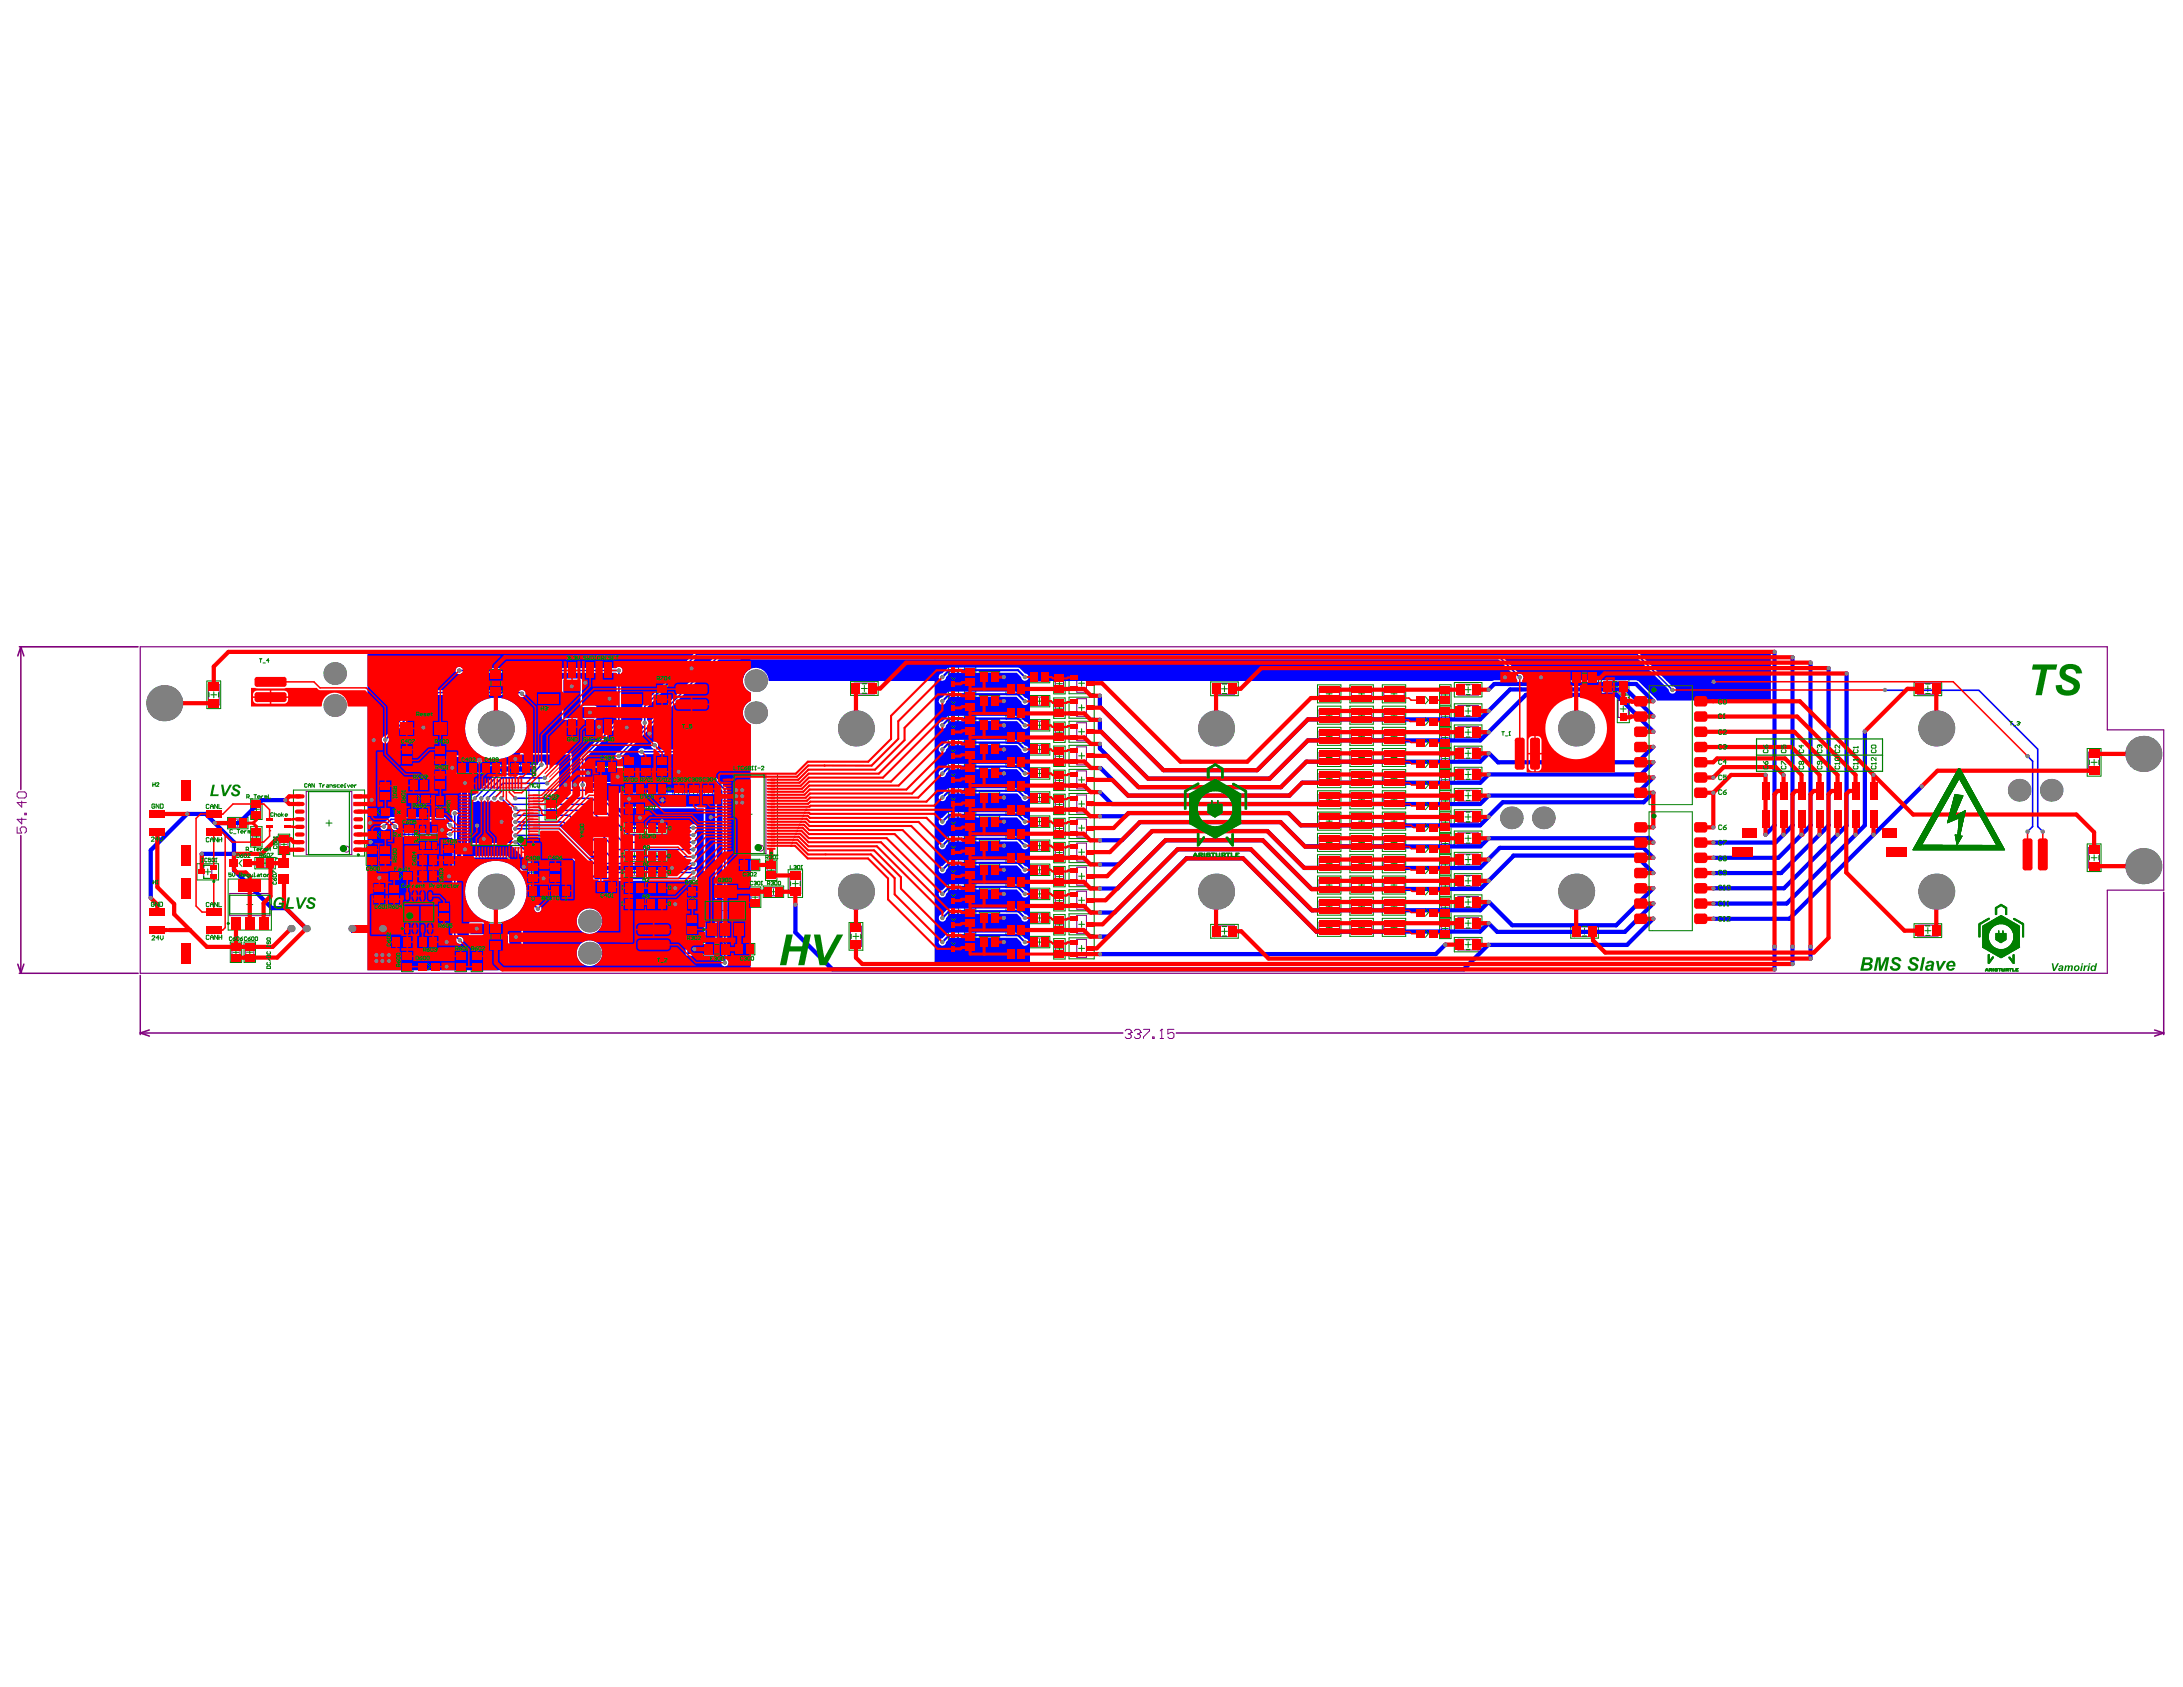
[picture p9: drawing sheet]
<svg xmlns="http://www.w3.org/2000/svg" width="279mm" height="216mm" viewBox="0 0 279 216" stroke-linecap="round" stroke-linejoin="round" font-family="sans-serif">
<g fill="none" stroke="#008000" stroke-width=".13">
<path d="M26.5 87.2h1.7v3.5h-1.7zM27 88.9h.7M27.4 88.5v.8M48.6 99.9h1.5v2.7h-1.5zM51.3 95.3h1.5v2.6h-1.5zM51.7 96.6h.7M52.1 96.2v.8M52.3 99.8h2.6v1.4h-2.6zM55.6 95.3h1.5v2.6h-1.5zM55.6 98.5h1.5v2.7h-1.5zM56 96.6h.7M56 99.8h.8"/>
<path d="M56.4 96.2v.8M56.4 99.5v.7M58.5 97.5h2.7v1.5h-2.7zM58.7 99.5h10.3v10.3h-10.3zM59.5 98.3h.7M59.9 97.9v.8M61.5 97.5h2.7v1.5h-2.7zM62.5 98.3h.7M62.6 85.7h1.7v3.5h-1.7zM62.8 97.9v.8M63.1 87.5h.7M63.5 87.1v.7"/>
<path d="M65.3 97.5h2.7v1.5h-2.7zM66.3 98.3h.7M66.7 97.9v.8M76.3 97.4h2.6v1.4h-2.6zM77.2 98.1h.8M77.6 97.7v.8M79.8 96.8h1.5v2.6h-1.5zM80.1 98.1h.8M80.5 97.7v.8M81.9 96.8h1.5v2.6h-1.5zM82.2 98.1h.8M82.6 97.7v.8"/>
<path d="M84 87.5h1.5v2.7h-1.5zM84 96.8h1.5v2.6h-1.5zM84.4 98.1h.7M84.4 88.8h.7M84.7 88.5v.7M84.7 97.7v.8M92.3 99h7.2v10.4h-7.2zM108.9 87.2h3.5v1.8h-3.5zM110.2 88.1h.8M110.6 87.7v.8M121.4 91.5h1.3v2.6h-1.3zM121.4 85.3h1.3v2.7h-1.3z"/>
<path d="M121.4 88.4h1.3v2.6h-1.3zM121.4 94.6h1.3v2.6h-1.3zM121.4 97.7h1.3v2.6h-1.3zM121.7 99h.7M121.7 95.9h.7M121.7 92.8h.7M121.7 89.7h.7M121.7 86.7h.7M122 86.3v.7M122 89.4v.7M122 92.4v.8M122 95.5v.8"/>
<path d="M122 98.6v.8M123.4 91.5h1.5v2.6h-1.5zM123.4 85.3h1.5v2.7h-1.5zM123.4 88.4h1.5v2.6h-1.5zM123.4 94.6h1.5v2.6h-1.5zM123.4 97.7h1.5v2.6h-1.5zM123.8 99h.7M123.8 95.9h.7M123.8 92.8h.7M123.8 89.7h.7M123.8 86.7h.7M124.2 86.3v.7"/>
<path d="M124.2 89.4v.7M124.2 92.4v.8M124.2 95.5v.8M124.2 98.6v.8M125.3 98.3h2.7v1.4h-2.7zM125.3 85.9h2.7v1.5h-2.7zM125.3 89h2.7v1.5h-2.7zM125.3 92.1h2.7v1.4h-2.7zM125.3 95.2h2.7v1.4h-2.7zM126.3 99h.7M126.3 95.9h.7M126.3 92.8h.7"/>
<path d="M126.3 89.7h.7M126.3 86.7h.7M126.6 86.3v.7M126.6 89.4v.7M126.6 92.4v.8M126.6 95.5v.8M126.6 98.6v.8M128.8 99.8h2.6v1.5h-2.6zM128.8 96.7h2.6v1.5h-2.6zM128.8 87.4h2.6v1.5h-2.6zM128.8 90.6h2.6v1.4h-2.6zM128.8 93.7h2.6v1.4h-2.6z"/>
<path d="M129.7 97.5h.7M129.7 94.4h.7M129.7 91.3h.7M129.7 88.2h.7M130.1 87.8v.8M130.1 90.9v.8M130.1 94v.8M130.1 97.1v.7M131.8 98.3h2.6v1.4h-2.6zM131.8 85.9h2.6v1.5h-2.6zM131.8 89h2.6v1.5h-2.6zM131.8 92.1h2.6v1.4h-2.6z"/>
<path d="M131.8 95.2h2.6v1.4h-2.6zM132.7 99h.7M132.7 95.9h.7M132.7 92.8h.7M132.7 89.7h.7M132.7 86.7h.7M133.1 86.3v.7M133.1 89.4v.7M133.1 92.4v.8M133.1 95.5v.8M133.1 98.6v.8M134.9 95.5h1.4v2.6h-1.4z"/>
<path d="M134.9 86.2h1.4v2.6h-1.4zM134.9 89.3h1.4v2.6h-1.4zM134.9 92.4h1.4v2.6h-1.4zM134.9 98.6h1.4v2.6h-1.4zM135.2 99.9h.8M135.2 90.6h.8M135.2 87.5h.8M135.2 96.8h.8M135.2 93.7h.8M135.6 87.1v.8M135.6 90.2v.8M135.6 93.3v.8"/>
<path d="M135.6 96.4v.8M135.6 99.5v.8M136.8 86.1h3.2v2.7h-3.2zM136.8 89.2h3.2v2.7h-3.2zM136.8 92.3h3.2v2.7h-3.2zM136.8 95.4h3.2v2.7h-3.2zM136.8 98.5h3.2v2.7h-3.2zM138.1 99.8h.7M138.1 96.7h.7M138.1 87.4h.7M138.1 90.6h.7M138.1 93.7h.7"/>
<path d="M138.4 87.1v.7M138.4 90.2v.8M138.4 93.3v.7M138.4 96.3v.8M138.4 99.4v.8M155 87.3h3.5v1.7h-3.5zM156.3 88.2h.8M156.7 87.8v.7M168.6 95.8h3v2.3h-3zM168.6 87.6h3v2.4h-3zM168.6 90.4h3v2.3h-3zM168.6 93.1h3v2.3h-3z"/>
<path d="M168.6 98.5h3v2.3h-3zM169.7 99.7h.8M169.7 96.9h.8M169.7 94.2h.8M169.7 91.5h.8M169.7 88.8h.8M170.1 88.4v.8M170.1 91.1v.8M170.1 93.9v.7M170.1 96.6v.7M170.1 99.3v.7M172.8 95.8h3v2.3h-3z"/>
<path d="M172.8 87.6h3v2.4h-3zM172.8 90.4h3v2.3h-3zM172.8 93.1h3v2.3h-3zM172.8 98.5h3v2.3h-3zM173.9 99.7h.8M173.9 96.9h.8M173.9 94.2h.8M173.9 91.5h.8M173.9 88.8h.8M174.3 88.4v.8M174.3 91.1v.8M174.3 93.9v.7"/>
<path d="M174.3 96.6v.7M174.3 99.3v.7M176.9 95.8h3v2.3h-3zM176.9 87.6h3v2.4h-3zM176.9 90.4h3v2.3h-3zM176.9 93.1h3v2.3h-3zM176.9 98.5h3v2.3h-3zM178 99.7h.8M178 96.9h.8M178 94.2h.8M178 91.5h.8M178 88.8h.8"/>
<path d="M178.4 88.4v.8M178.4 91.1v.8M178.4 93.9v.7M178.4 96.6v.7M178.4 99.3v.7M184.3 87.6h1.4v2.6h-1.4zM184.3 90.4h1.4v2.6h-1.4zM184.3 93.1h1.4v2.6h-1.4zM184.3 95.8h1.4v2.6h-1.4zM184.3 98.5h1.4v2.6h-1.4zM184.6 99.8h.8M184.6 97.1h.8"/>
<path d="M184.6 94.4h.8M184.6 91.7h.8M184.6 88.9h.8M185 88.6v.7M185 91.3v.7M185 94v.8M185 96.7v.8M185 99.4v.8M186.1 87.3h3.6v1.9h-3.6zM186.1 90.1h3.6v1.8h-3.6zM186.1 92.8h3.6v1.8h-3.6zM186.1 95.5h3.6v1.8h-3.6z"/>
<path d="M186.1 98.2h3.6v1.8h-3.6zM187.5 99.1h.8M187.5 96.4h.8M187.5 91h.8M187.5 88.3h.8M187.5 93.7h.8M187.9 87.9v.8M187.9 90.6v.8M187.9 93.3v.8M187.9 96v.8M187.9 98.7v.8M201 85.9h3.6v1.8h-3.6z"/>
<path d="M202.4 86.8h.8M202.8 86.4v.8M205 87h3.5v1.8h-3.5zM206.3 87.9h.8M206.7 87.5v.8M207 89h1.5v3.5h-1.5zM207.4 90.7h.7M207.8 90.3v.8M245 87.3h3.5v1.7h-3.5zM246.4 88.2h.7M246.7 87.8v.7M267.1 95.8h1.8v3.5h-1.8z"/>
<path d="M267.6 97.6h.8M268 97.2v.7M25.2 110.5h2.8v2.1h-2.8zM26.2 111.6h.8M26.6 111.2v.8M29.1 104.6h2.6v1.5h-2.6zM29.2 112.5h5.5v6.5h-5.5zM30 105.3h.8M30.4 105v.7M31.6 115.8h.8M32 115.4v.7M32.1 102.3h1.4v2.6h-1.4z"/>
<path d="M32.1 105.8h1.4v2.6h-1.4zM32.4 107.1h.8M32.4 103.6h.8M32.6 109.7h2.6v1.5h-2.6zM32.8 103.2v.8M32.8 106.7v.8M33.5 110.5h.8M33.9 110.1v.7M35.6 106.8h1.5v2.6h-1.5zM36 108.1h.7M36.3 107.7v.7M37.6 101.1h9.1v8.5h-9.1z"/>
<path d="M41.7 105.3h.8M42.1 105v.7M46.9 108.1h1.4v2.6h-1.4zM47.2 109.4h.8M47.6 109.1v.7M47.8 113.1h1.5v2.6h-1.5zM48.2 114.4h.7M48.6 114v.8M48.6 108.1h1.5v2.6h-1.5zM48.9 109.4h.8M48.9 101.2h.8M49.3 100.9v.7"/>
<path d="M49.3 109v.8M49.7 113.1h1.5v2.6h-1.5zM50.1 114.4h.7M50.1 119.8h2.6v1.5h-2.6zM50.4 114v.8M51.5 113.9h4.2v5.7h-4.2zM51.6 105.5h1.5v2.6h-1.5zM51.9 106.8h.8M52.1 103.4h2.6v1.5h-2.6zM52.3 106.4v.8M53 104.2h.8M53.2 116.7h.8"/>
<path d="M53.2 100.5h.8M53.4 103.8v.8M53.4 119.8h2.7v1.5h-2.7zM53.5 111.4h2.6v1.5h-2.6zM53.5 109.4h2.6v1.4h-2.6zM53.5 105.5h2.6v3.3h-2.6zM53.6 116.4v.7M53.6 100.1v.8M54.4 112.2h.8M54.4 110.1h.8M54.4 107.2h.8M54.8 111.8v.7"/>
<path d="M54.8 109.7v.8M54.8 106.8v.7M56.1 115.4h1.4v2.7h-1.4zM56.4 116.7h.8M56.7 108.1h1.5v2.6h-1.5zM56.8 116.4v.7M57.1 109.4h.8M57.5 109v.8M62.6 118.1h1.7v3.5h-1.7zM63.1 119.9h.7M63.5 104.7h.7M63.5 119.5v.8"/>
<path d="M63.8 104.3v.8M67.5 110.3h1.5v2.6h-1.5zM67.6 113.3h2.6v1.4h-2.6zM67.9 111.6h.7M68.2 111.2v.8M68.5 114h.8M68.9 113.6v.8M69.8 102.3h1.4v2.6h-1.4zM70.1 103.6h.8M70.4 110.3h1.4v2.6h-1.4zM70.5 113.3h2.6v1.4h-2.6zM70.5 103.2v.8"/>
<path d="M70.7 111.6h.8M71.1 111.2v.8M71.4 114h.7M71.8 113.6v.8M76.3 112.8h2.6v1.5h-2.6zM77.2 113.5h.8M77.6 113.2v.7M79.9 115h2.6v1.4h-2.6zM79.9 110.8h2.6v1.5h-2.6zM79.9 112.9h2.6v1.5h-2.6zM79.9 100.2h2.6v1.5h-2.6zM79.9 102.7h2.6v1.5h-2.6z"/>
<path d="M79.9 105.3h2.6v1.5h-2.6zM79.9 108.8h2.6v1.4h-2.6zM80.8 115.7h.8M80.8 113.7h.8M80.8 111.6h.8M80.8 109.5h.8M80.8 106h.8M80.8 101h.8M80.8 103.5h.8M81.2 115.3v.8M81.2 111.2v.8M81.2 113.3v.7"/>
<path d="M81.2 100.6v.8M81.2 103.1v.8M81.2 105.6v.8M81.2 109.1v.8M82.7 115h2.7v1.4h-2.7zM82.8 110.8h2.6v1.5h-2.6zM82.8 112.9h2.6v1.5h-2.6zM82.8 100.2h2.6v1.5h-2.6zM82.8 105.3h2.6v1.5h-2.6zM82.8 108.8h2.6v1.4h-2.6zM83.7 115.7h.7M83.7 113.7h.7"/>
<path d="M83.7 111.6h.7M83.7 109.5h.8M83.7 106h.8M83.7 101h.8M84.1 115.3v.8M84.1 111.2v.8M84.1 113.3v.7M84.1 100.6v.8M84.1 105.6v.8M84.1 109.1v.8M86.1 100.4h1.5v2.6h-1.5zM86.5 101.7h.7"/>
<path d="M86.9 101.3v.8M87.9 117h1.5v2.6h-1.5zM88 100.4h1.5v2.6h-1.5zM88.2 118.3h.8M88.4 101.7h.8M88.6 117.9v.8M88.8 101.3v.8M89.9 100.4h1.5v2.6h-1.5zM90.1 113.3h5.5v6.5h-5.5zM90.3 101.7h.7M90.7 101.3v.8M92.5 116.5h.7"/>
<path d="M92.8 116.2v.7M94.6 110h2.6v1.4h-2.6zM95.5 104.2h.8M95.6 110.7h.7M95.9 103.8v.8M95.9 113.5h1.5v2.6h-1.5zM95.9 110.3v.8M96.3 114.8h.7M96.7 114.4v.8M97.7 113.4h2.6v1.5h-2.6zM98 110.1h1.4v2.6h-1.4zM98.3 111.4h.8"/>
<path d="M98.6 114.1h.8M98.7 111v.8M99 113.7v.8M100.9 111.3h1.8v3.6h-1.8zM101.4 113.1h.8M101.8 112.7v.8M108.7 118.1h1.7v3.5h-1.7zM109.2 119.8h.7M109.6 119.5v.7M121.4 100.8h1.3v2.6h-1.3zM121.4 103.8h1.3v2.7h-1.3zM121.4 106.9h1.3v2.6h-1.3z"/>
<path d="M121.4 110h1.3v2.6h-1.3zM121.4 113.1h1.3v2.6h-1.3zM121.4 116.2h1.3v2.6h-1.3zM121.4 119.3h1.3v2.6h-1.3zM121.7 114.4h.7M121.7 111.3h.7M121.7 117.5h.7M121.7 108.2h.7M121.7 105.2h.7M121.7 102.1h.7M122 101.7v.8M122 104.8v.7"/>
<path d="M122 107.8v.8M122 110.9v.8M122 114v.8M122 117.1v.8M123.4 100.8h1.5v2.6h-1.5zM123.4 103.8h1.5v2.7h-1.5zM123.4 106.9h1.5v2.6h-1.5zM123.4 110h1.5v2.6h-1.5zM123.4 113.1h1.5v2.6h-1.5zM123.4 116.2h1.5v2.6h-1.5zM123.4 119.3h1.5v2.6h-1.5zM123.8 114.4h.7"/>
<path d="M123.8 111.3h.7M123.8 117.5h.7M123.8 108.2h.7M123.8 105.2h.7M123.8 102.1h.7M124.2 101.7v.8M124.2 104.8v.7M124.2 107.8v.8M124.2 110.9v.8M124.2 114v.8M124.2 117.1v.8M125.3 113.7h2.7v1.4h-2.7z"/>
<path d="M125.3 101.3h2.7v1.5h-2.7zM125.3 104.4h2.7v1.5h-2.7zM125.3 107.5h2.7v1.5h-2.7zM125.3 110.6h2.7v1.4h-2.7zM125.3 116.8h2.7v1.4h-2.7zM125.3 119.8h2.7v1.5h-2.7zM126.3 114.4h.7M126.3 111.3h.7M126.3 117.5h.7M126.3 108.2h.7M126.3 105.2h.7M126.3 102.1h.7"/>
<path d="M126.6 101.7v.8M126.6 104.8v.7M126.6 107.8v.8M126.6 110.9v.8M126.6 114v.8M126.6 117.1v.8M128.8 118.3h2.6v1.5h-2.6zM128.8 115.2h2.6v1.5h-2.6zM128.8 112.1h2.6v1.5h-2.6zM128.8 109.1h2.6v1.4h-2.6zM128.8 106h2.6v1.4h-2.6zM128.8 102.9h2.6v1.5h-2.6z"/>
<path d="M129.7 115.9h.7M129.7 109.8h.7M129.7 119h.7M129.7 112.9h.7M129.7 106.7h.7M129.7 103.6h.7M129.7 100.5h.7M130.1 100.2v.7M130.1 103.2v.8M130.1 106.3v.8M130.1 109.4v.8M130.1 112.5v.7"/>
<path d="M130.1 115.6v.7M130.1 118.6v.8M131.8 113.7h2.6v1.4h-2.6zM131.8 101.3h2.6v1.5h-2.6zM131.8 104.4h2.6v1.5h-2.6zM131.8 107.5h2.6v1.5h-2.6zM131.8 110.6h2.6v1.4h-2.6zM131.8 116.8h2.6v1.4h-2.6zM131.8 119.8h2.6v1.5h-2.6zM132.7 114.4h.7M132.7 111.3h.7M132.7 117.5h.7"/>
<path d="M132.7 108.2h.7M132.7 105.2h.7M132.7 102.1h.7M133.1 101.7v.8M133.1 104.8v.7M133.1 107.8v.8M133.1 110.9v.8M133.1 114v.8M133.1 117.1v.8M134.9 101.6h1.4v2.7h-1.4zM134.9 107.8h1.4v2.6h-1.4zM134.9 104.7h1.4v2.6h-1.4z"/>
<path d="M134.9 110.9h1.4v2.6h-1.4zM134.9 114h1.4v2.6h-1.4zM134.9 117h1.4v2.7h-1.4zM135.2 106h.8M135.2 118.4h.8M135.2 115.3h.8M135.2 112.2h.8M135.2 109.1h.8M135.2 102.9h.8M135.6 102.6v.7M135.6 105.6v.8M135.6 108.7v.8"/>
<path d="M135.6 111.8v.8M135.6 114.9v.8M135.6 118v.7M136.8 101.5h3.2v2.7h-3.2zM136.8 104.6h3.2v2.7h-3.2zM136.8 107.7h3.2v2.7h-3.2zM136.8 110.8h3.2v2.7h-3.2zM136.8 113.9h3.2v2.7h-3.2zM136.8 117h3.2v2.6h-3.2zM138.1 118.3h.7M138.1 115.2h.7M138.1 112.1h.7"/>
<path d="M138.1 109.1h.7M138.1 106h.7M138.1 102.9h.7M138.4 102.5v.8M138.4 105.6v.8M138.4 108.7v.7M138.4 111.7v.8M138.4 114.8v.8M138.4 117.9v.8M155 118.3h3.5v1.8h-3.5zM156.3 119.2h.8M156.7 118.8v.8"/>
<path d="M168.6 109.4h3v2.3h-3zM168.6 114.8h3v2.3h-3zM168.6 112.1h3v2.3h-3zM168.6 101.2h3v2.3h-3zM168.6 103.9h3v2.3h-3zM168.6 106.7h3v2.3h-3zM168.6 117.5h3v2.3h-3zM169.7 116h.8M169.7 113.3h.8M169.7 110.5h.8M169.7 107.8h.8M169.7 105.1h.8"/>
<path d="M169.7 102.4h.8M169.7 118.7h.8M170.1 102v.7M170.1 104.7v.8M170.1 107.4v.8M170.1 110.2v.7M170.1 112.9v.7M170.1 115.6v.8M170.1 118.3v.8M172.8 109.4h3v2.3h-3zM172.8 114.8h3v2.3h-3zM172.8 112.1h3v2.3h-3z"/>
<path d="M172.8 101.2h3v2.3h-3zM172.8 103.9h3v2.3h-3zM172.8 106.7h3v2.3h-3zM172.8 117.5h3v2.3h-3zM173.9 116h.8M173.9 113.3h.8M173.9 110.5h.8M173.9 107.8h.8M173.9 105.1h.8M173.9 102.4h.8M173.9 118.7h.8M174.3 102v.7"/>
<path d="M174.3 104.7v.8M174.3 107.4v.8M174.3 110.2v.7M174.3 112.9v.7M174.3 115.6v.8M174.3 118.3v.8M176.9 109.4h3v2.3h-3zM176.9 114.8h3v2.3h-3zM176.9 112.1h3v2.3h-3zM176.9 101.2h3v2.3h-3zM176.9 103.9h3v2.3h-3zM176.9 106.7h3v2.3h-3z"/>
<path d="M176.9 117.5h3v2.3h-3zM178 116h.8M178 113.3h.8M178 110.5h.8M178 107.8h.8M178 105.1h.8M178 102.4h.8M178 118.7h.8M178.4 102v.7M178.4 104.7v.8M178.4 107.4v.8M178.4 110.2v.7"/>
<path d="M178.4 112.9v.7M178.4 115.6v.8M178.4 118.3v.8M184.3 114.8h1.4v2.6h-1.4zM184.3 101.2h1.4v2.6h-1.4zM184.3 103.9h1.4v2.6h-1.4zM184.3 106.6h1.4v2.7h-1.4zM184.3 109.4h1.4v2.6h-1.4zM184.3 112.1h1.4v2.6h-1.4zM184.3 117.5h1.4v2.6h-1.4zM184.6 116.1h.8M184.6 118.8h.8"/>
<path d="M184.6 113.4h.8M184.6 110.7h.8M184.6 107.9h.8M184.6 105.2h.8M184.6 102.5h.8M185 102.1v.8M185 104.8v.8M185 107.6v.7M185 110.3v.8M185 113v.8M185 115.7v.8M185 118.4v.8"/>
<path d="M186.1 111.8h3.6v1.9h-3.6zM186.1 100.9h3.6v1.8h-3.6zM186.1 103.6h3.6v1.9h-3.6zM186.1 106.4h3.6v1.8h-3.6zM186.1 109.1h3.6v1.8h-3.6zM186.1 114.5h3.6v1.9h-3.6zM186.1 117.2h3.6v1.9h-3.6zM186.1 120h3.6v1.8h-3.6zM187.5 115.4h.8M187.5 110h.8M187.5 118.1h.8M187.5 112.7h.8"/>
<path d="M187.5 107.3h.8M187.5 104.6h.8M187.5 101.8h.8M187.9 101.4v.8M187.9 104.2v.7M187.9 106.9v.8M187.9 109.6v.8M187.9 112.3v.8M187.9 115.1v.7M187.9 117.8v.7M201 118.3h3.6v1.8h-3.6zM202.4 119.2h.8"/>
<path d="M202.8 118.8v.8M245 118.2h3.5v1.8h-3.5zM246.4 119.1h.7M246.7 118.7v.8M267.1 108h1.8v3.5h-1.8zM267.6 109.8h.8M268 109.4v.8M29.5 120.6h1.4v2.6h-1.4zM29.8 121.9h.8M30.2 121.5v.8M31.2 120.6h1.5v2.6h-1.5zM31.6 121.9h.8"/>
<path d="M32 121.5v.7M51.1 120.6h.7M51.4 121.7h1.5v2.6h-1.5zM51.4 120.2v.7M51.7 123h.8M52.1 122.7v.7M54.4 120.6h.7M54.8 120.2v.7M58.2 121.7h1.5v2.6h-1.5zM58.6 123h.8M59 122.7v.7M60.3 121.7h1.5v2.6h-1.5z"/>
<path d="M60.7 123h.7M61 122.7v.7M90 120.6h3.5v1.8h-3.5zM91.4 121.5h.7M91.8 121.1v.8M94 120.7h2.6v1.5h-2.6zM94.9 121.5h.8M95.3 121.1v.8M121.7 120.6h.7M122 120.2v.7M123.8 120.6h.7M124.2 120.2v.7"/>
<path d="M126.3 120.6h.7M126.6 120.2v.7M128.8 121.4h2.6v1.4h-2.6zM129.7 122.1h.7M130.1 121.7v.8M132.7 120.6h.7M133.1 120.2v.7M134.9 120.1h1.4v2.6h-1.4zM135.2 121.4h.8M135.6 121v.8M136.8 120h3.2v2.7h-3.2zM138.1 121.4h.7"/>
<path d="M138.4 121v.8M187.5 120.9h.8M187.9 120.5v.8"/>
</g>
<g fill="none" stroke="#800080" stroke-width=".13">
<path d="M26.7 87.6h1.4v2.6h-1.4zM51.5 95.8h1.1v1.7h-1.1zM52.8 100h1.7v1h-1.7zM55.8 95.8h1.1v1.6h-1.1zM55.9 99h1v1.7h-1zM59 97.8h1.7v1h-1.7zM62 97.8h1.7v1h-1.7zM62.8 86.2h1.4v2.6h-1.4zM65.8 97.8h1.7v1h-1.7zM76.8 97.6h1.6v1h-1.6zM80 97.3h1v1.6h-1zM82.1 97.3h1.1v1.6h-1.1z"/>
<path d="M84.2 88h1.1v1.7h-1.1zM84.2 97.3h1.1v1.6h-1.1zM93.7 99.2h4.3v10h-4.3zM109.3 87.4h2.6v1.4h-2.6zM121.5 86h1.1v1.3h-1.1zM121.5 89h1.1v1.4h-1.1zM121.5 92.1h1.1v1.4h-1.1zM121.5 95.2h1.1v1.4h-1.1zM121.5 98.3h1.1v1.4h-1.1zM123.6 85.8h1.1v1.7h-1.1zM123.6 88.9h1.1v1.7h-1.1zM123.6 92h1.1v1.7h-1.1z"/>
<path d="M123.6 95.1h1.1v1.6h-1.1zM123.6 98.1h1.1v1.7h-1.1zM125.8 86.1h1.7v1.1h-1.7zM125.8 89.2h1.7v1.1h-1.7zM125.8 92.3h1.7v1h-1.7zM125.8 95.4h1.7v1h-1.7zM125.8 98.5h1.7v1h-1.7zM129.2 87.7h1.7v1h-1.7zM129.2 90.8h1.7v1h-1.7zM129.2 93.9h1.7v1h-1.7zM129.2 96.9h1.7v1.1h-1.7zM132.2 86.1h1.7v1.1h-1.7z"/>
<path d="M132.2 89.2h1.7v1.1h-1.7zM132.2 92.3h1.7v1h-1.7zM132.2 95.4h1.7v1h-1.7zM132.2 98.5h1.7v1h-1.7zM135.1 99h1v1.7h-1zM135.1 95.9h1v1.7h-1zM135.1 92.9h1v1.7h-1zM135.1 89.8h1v1.7h-1zM135.1 86.7h1v1.6h-1zM137.8 86.3h1.3v2.3h-1.3zM137.8 89.4h1.3v2.3h-1.3zM137.8 92.5h1.3v2.3h-1.3z"/>
<path d="M137.8 95.6h1.3v2.3h-1.3zM137.8 98.7h1.3v2.3h-1.3zM155.4 87.5h2.6v1.3h-2.6zM168.8 96.3h2.6v1.3h-2.6zM168.8 88.1h2.6v1.4h-2.6zM168.8 90.9h2.6v1.3h-2.6zM168.8 93.6h2.6v1.3h-2.6zM168.8 99h2.6v1.3h-2.6zM173 96.3h2.6v1.3h-2.6zM173 88.1h2.6v1.4h-2.6zM173 90.9h2.6v1.3h-2.6zM173 93.6h2.6v1.3h-2.6z"/>
<path d="M173 99h2.6v1.3h-2.6zM177.1 96.3h2.6v1.3h-2.6zM177.1 88.1h2.6v1.4h-2.6zM177.1 90.9h2.6v1.3h-2.6zM177.1 93.6h2.6v1.3h-2.6zM177.1 99h2.6v1.3h-2.6zM184.5 88.1h1v1.7h-1zM184.5 90.8h1v1.7h-1zM184.5 93.5h1v1.7h-1zM184.5 96.2h1v1.7h-1zM184.5 98.9h1v1.7h-1zM186.6 87.6h2.6v1.4h-2.6z"/>
<path d="M186.6 90.3h2.6v1.4h-2.6zM186.6 93h2.6v1.4h-2.6zM186.6 95.7h2.6v1.4h-2.6zM186.6 98.4h2.6v1.4h-2.6zM201.5 86.1h2.6v1.4h-2.6zM205.4 87.2h2.6v1.4h-2.6zM207.1 89.6h1.3v2.2h-1.3zM245.4 87.5h2.7v1.3h-2.7zM267.3 96.3h1.4v2.6h-1.4zM2.2 105.8v.8h.6l-.2-.4v-.2l.2-.2h.4l.2 .2v.4l-.2 .2M2.2 101.5l.2-.2h.8l.2 .2v.4l-.2 .2h-.8l-.2-.2zM2.8 102.5v.8l-.6-.6h1.2"/>
<path d="M2.8 104.7v.7l-.6-.5h1.2M3.2 104.1h.2v.2h-.2zM26.1 110.7h1v1.7h-1zM29.4 114.3h5.1v2.9h-5.1zM29.6 104.8h1.7v1.1h-1.7zM32.3 102.7h1v1.7h-1zM32.3 106.3h1v1.6h-1zM33.1 109.9h1.7v1.1h-1.7zM35.8 107.2h1.1v1.7h-1.1zM39.2 101.3h5.8v8.1h-5.8zM47.1 108.6h1v1.7h-1zM48 113.5h1.1v1.7h-1.1z"/>
<path d="M48.8 100.4h1v1.7h-1zM48.8 108.6h1v1.7h-1zM49.9 113.6h1.1v1.6h-1.1zM51.7 115.2h3.8v3.1h-3.8zM51.8 106h1v1.7h-1zM52.6 103.6h1.7v1.1h-1.7zM53.7 106.5h2.2v1.3h-2.2zM53.9 111.6h1.7v1.1h-1.7zM53.9 109.6h1.7v1h-1.7zM56.3 115.9h1v1.7h-1zM57 108.5h1v1.7h-1zM60 100.8h7.7v7.7h-7.7z"/>
<path d="M62.8 118.6h1.4v2.6h-1.4zM67.7 110.8h1.1v1.7h-1.1zM68.1 113.5h1.6v1h-1.6zM70 102.8h1v1.7h-1zM70.6 110.8h1v1.7h-1zM70.9 113.5h1.7v1h-1.7zM76.8 113h1.6v1.1h-1.6zM80.3 115.2h1.7v1h-1.7zM80.3 111.1h1.7v1h-1.7zM80.3 113.1h1.7v1.1h-1.7zM80.4 100.5h1.6v1h-1.6zM80.4 103h1.6v1h-1.6z"/>
<path d="M80.4 105.5h1.6v1h-1.6zM80.4 109h1.6v1h-1.6zM83.2 115.2h1.7v1h-1.7zM83.2 111.1h1.7v1h-1.7zM83.2 113.1h1.7v1.1h-1.7zM83.2 100.5h1.7v1h-1.7zM83.2 105.5h1.7v1h-1.7zM83.2 109h1.7v1h-1.7zM86.3 100.8h1.1v1.7h-1.1zM88.1 117.4h1v1.7h-1zM88.3 100.8h1v1.7h-1zM90.1 100.8h1.1v1.7h-1.1z"/>
<path d="M90.3 115.1h5.1v2.9h-5.1zM95.1 110.2h1.7v1h-1.7zM96.1 114h1.1v1.7h-1.1zM98.1 113.6h1.7v1h-1.7zM98.2 110.5h1v1.7h-1zM101.1 111.8h1.4v2.6h-1.4zM108.9 118.5h1.3v2.6h-1.3zM121.5 101.4h1.1v1.4h-1.1zM121.5 104.5h1.1v1.3h-1.1zM121.5 107.5h1.1v1.4h-1.1zM121.5 110.6h1.1v1.4h-1.1zM121.5 113.7h1.1v1.4h-1.1z"/>
<path d="M121.5 116.8h1.1v1.4h-1.1zM121.5 119.9h1.1v1.4h-1.1zM123.6 101.2h1.1v1.7h-1.1zM123.6 104.3h1.1v1.7h-1.1zM123.6 107.4h1.1v1.7h-1.1zM123.6 110.5h1.1v1.7h-1.1zM123.6 113.6h1.1v1.6h-1.1zM123.6 116.6h1.1v1.7h-1.1zM123.6 119.7h1.1v1.7h-1.1zM125.8 101.5h1.7v1.1h-1.7zM125.8 104.6h1.7v1.1h-1.7zM125.8 107.7h1.7v1.1h-1.7z"/>
<path d="M125.8 110.8h1.7v1h-1.7zM125.8 113.9h1.7v1h-1.7zM125.8 117h1.7v1h-1.7zM129.2 100h1.7v1.1h-1.7zM129.2 103.1h1.7v1h-1.7zM129.2 106.2h1.7v1h-1.7zM129.2 109.3h1.7v1h-1.7zM129.2 112.3h1.7v1.1h-1.7zM129.2 115.4h1.7v1.1h-1.7zM129.2 118.5h1.7v1h-1.7zM132.2 101.5h1.7v1.1h-1.7zM132.2 104.6h1.7v1.1h-1.7z"/>
<path d="M132.2 107.7h1.7v1.1h-1.7zM132.2 110.8h1.7v1h-1.7zM132.2 113.9h1.7v1h-1.7zM132.2 117h1.7v1h-1.7zM135.1 117.5h1v1.7h-1zM135.1 114.4h1v1.7h-1zM135.1 111.3h1v1.7h-1zM135.1 108.3h1v1.7h-1zM135.1 105.2h1v1.7h-1zM135.1 102.1h1v1.7h-1zM137.8 101.7h1.3v2.3h-1.3zM137.8 104.8h1.3v2.3h-1.3z"/>
<path d="M137.8 107.9h1.3v2.3h-1.3zM137.8 111h1.3v2.3h-1.3zM137.8 114.1h1.3v2.3h-1.3zM137.8 117.1h1.3v2.3h-1.3zM155.4 118.5h2.6v1.4h-2.6zM168.8 101.7h2.6v1.3h-2.6zM168.8 104.4h2.6v1.4h-2.6zM168.8 107.1h2.6v1.4h-2.6zM168.8 109.9h2.6v1.3h-2.6zM168.8 112.6h2.6v1.3h-2.6zM168.8 115.3h2.6v1.3h-2.6zM168.8 118h2.6v1.4h-2.6z"/>
<path d="M173 101.7h2.6v1.3h-2.6zM173 104.4h2.6v1.4h-2.6zM173 107.1h2.6v1.4h-2.6zM173 109.9h2.6v1.3h-2.6zM173 112.6h2.6v1.3h-2.6zM173 115.3h2.6v1.3h-2.6zM173 118h2.6v1.4h-2.6zM177.1 101.7h2.6v1.3h-2.6zM177.1 104.4h2.6v1.4h-2.6zM177.1 107.1h2.6v1.4h-2.6zM177.1 109.9h2.6v1.3h-2.6zM177.1 112.6h2.6v1.3h-2.6z"/>
<path d="M177.1 115.3h2.6v1.3h-2.6zM177.1 118h2.6v1.4h-2.6zM184.5 101.7h1v1.6h-1zM184.5 104.4h1v1.7h-1zM184.5 107.1h1v1.7h-1zM184.5 109.8h1v1.7h-1zM184.5 112.6h1v1.6h-1zM184.5 115.3h1v1.7h-1zM184.5 118h1v1.7h-1zM186.6 117.5h2.6v1.3h-2.6zM186.6 101.1h2.6v1.4h-2.6zM186.6 114.7h2.6v1.4h-2.6z"/>
<path d="M186.6 103.9h2.6v1.3h-2.6zM186.6 106.6h2.6v1.4h-2.6zM186.6 109.3h2.6v1.4h-2.6zM186.6 112h2.6v1.4h-2.6zM201.5 118.5h2.6v1.4h-2.6zM245.4 118.4h2.7v1.4h-2.7zM267.3 108.5h1.4v2.6h-1.4zM29.7 121h1v1.7h-1zM31.5 121h1v1.7h-1zM50.6 120h1.7v1.1h-1.7zM51.6 122.2h1v1.7h-1zM53.9 120h1.7v1.1h-1.7z"/>
<path d="M58.5 122.2h1v1.7h-1zM60.5 122.2h1.1v1.7h-1.1zM90.5 120.8h2.6v1.4h-2.6zM94.5 121h1.7v1h-1.7zM125.8 120h1.7v1.1h-1.7zM129.2 121.6h1.7v1h-1.7zM132.2 120h1.7v1.1h-1.7zM135.1 120.6h1v1.7h-1zM137.8 120.2h1.3v2.3h-1.3zM144 131.9l.2-.2h.4l.2 .2v.2M144.4 132.3h.2M144.6 132.3l.2 .2v.2l-.2 .2h-.4l-.2-.2"/>
<path d="M144.8 132.1h.1M144.8 132.1l-.2 .2M145.2 131.9l.2-.2h.4l.2 .2v.2M145.6 132.3h.2M145.8 132.3l.2 .2v.2l-.2 .2h-.4l-.2-.2M146 132.1h.1M146 132.1l-.2 .2M146.3 131.7h.8v.2l-.8 .8v.2M147.5 132.7h.2v.2h-.2zM148.5 132.9h.4M148.7 131.7h.1M148.7 131.7v1.2"/>
<path d="M148.7 131.7l-.2 .2M150.3 131.7h-.8v.6l.4-.2h.2l.2 .2v.4l-.2 .2h-.4l-.2-.2M186.6 120.2h2.6v1.4h-2.6z"/>
<circle cx="44.3" cy="108.7" r=".38"/>
<circle cx="52.4" cy="117.6" r=".38"/>
<circle cx="67" cy="107.8" r=".38"/>
<circle cx="97.3" cy="108.5" r=".38"/>
</g>
<g fill="none" stroke="#800080" stroke-width=".2">
<path d="M2.5 82.8h15.2M2.7 82.8l.4 1.1M2.7 82.8l-.4 1.1M2.7 82.8v18.2M2.7 106.9v17.7M276.9 114.2v18.2M2.3 123.4l.4 1.2M2.5 124.6h15.2M3.1 123.4l-.4 1.2M18 124.8v7.6M18 132.2l1.1 .4M18 132.2h125.7"/>
<path d="M19.1 131.8l-1.1 .4M150.6 132.2h126.3M275.8 131.8l1.1 .4M276.9 132.2l-1.1 .4"/>
</g>
<path d="M18 82.8h251.7v10.6h7.2v20.5h-7.2v10.7h-251.7zM21 90h4.9" fill="none" stroke="#800080" stroke-width=".15"/>
<g fill="#00f">
<path d="M45 118.4h2.1v.9h-2.1z"/>
<path d="M88 120.8h3.5v.1v1.2h-3.5z"/>
<path d="M59.2 99.9h.6v9.1h-.6z"/>
<path d="M59.2 108.1h6.1l2.2 2.2v1.1h-.5l-2.1-1.9-5.6 .1-.1-.1z"/>
<path d="M57.3 96.9h3.6l.1 .1a.47 .47 0 0 0 0 .6 .47 .47 0 0 0 .7 0 .47 .47 0 0 0 0-.6l.1-.1h.2a3.9 3.9 0 0 0 3 0h1.7v1h-4.6v1h-4.8z"/>
<path d="M74.9 98.3h4.8v1.7h-4.8z"/>
<path d="M60.2 118.2h6.5v2.7h-1.5v-1.3h-5z"/>
<path d="M79.4 101.6h12.1v20.5h-1.2v-18.9h-10.9z"/>
<path d="M82.8 90.5l6.5-6.5h2.1v.1l-8.3 8.4-.3-.4z"/>
<path d="M72.1 87h2.2v3.5h1.8v1.4h-4z"/>
<path d="M94.7 84.4h25v2.8h-21.3a1.68 1.68 0 0 0-1.7-1.7 1.68 1.68 0 0 0-1.7 1.7h-.3z"/>
<path d="M192.4 84h17l3 3.1v.1h-2.7l-.3-.1h-14.5v-.1a.46 .46 0 0 0 0-.5 .46 .46 0 0 0-.4-.3l-2.1-2.1z"/>
<path d="M209.9 83.6h16.7v.1v3.5h-13.3l-3.4-3.5z"/>
<path d="M209.6 87h2.7l1.3 1.3a.47 .47 0 0 0 .4 .5 .47 .47 0 0 0 .5-.5 .47 .47 0 0 0-.5-.5l-.7-.7v-.1h13.3v2.6h-14.5l-.2-.2-2.3-2.3z"/>
<path d="M66.7 96.6h6.3v4.2h-1.4v-2.9h-1.8a.47 .47 0 0 0-.5-.5 .47 .47 0 0 0-.5 .5h-2.1z"/>
<path d="M131.8 84.4h60l2.2 2.2 .1 .4v.1h-2.9l-.2 .1h-59.2z"/>
<path d="M119.6 84.4h12.2v38.8h-12.2zM120.3 86.3a.47 .47 0 0 0 .1 .8 .47 .47 0 0 0 .7-.4l.5-.6h8.6l.5 .6a.47 .47 0 0 0 .5 .4 .47 .47 0 0 0 .4-.4 .47 .47 0 0 0-.4-.5l-.7-.7-.2-.1h-8.8l-.2 .1-.7 .7zM120.3 89.4a.47 .47 0 0 0 .1 .8 .47 .47 0 0 0 .7-.5l.5-.5h8.5l.6 .6a.47 .47 0 0 0 .5 .4 .47 .47 0 0 0 .4-.4 .47 .47 0 0 0-.4-.5l-.7-.7-.2-.1h-8.8l-.2 .1-.7 .7zM120.3 92.5a.47 .47 0 0 0 .1 .8 .47 .47 0 0 0 .7-.5l.5-.5h8.6l.5 .5a.47 .47 0 0 0 .5 .5 .47 .47 0 0 0 .4-.5 .47 .47 0 0 0-.4-.5l-.7-.6-.2-.1h-8.8l-.3 .1-.6 .6zM120.3 95.6a.47 .47 0 0 0 .1 .7 .47 .47 0 0 0 .7-.4l.5-.5h8.6l.5 .5a.47 .47 0 0 0 .5 .5 .47 .47 0 0 0 .4-.5 .47 .47 0 0 0-.4-.5l-.7-.6-.2-.1h-8.8l-.2 .1-.7 .6zM120.3 98.7a.47 .47 0 0 0 .1 .7 .47 .47 0 0 0 .7-.4l.5-.6h8.6l.5 .6a.47 .47 0 0 0 .5 .5 .47 .47 0 0 0 .4-.5 .47 .47 0 0 0-.4-.5l-.7-.6-.2-.1h-8.8l-.2 .1-.7 .6zM120.3 101.7a.47 .47 0 0 0 .1 .8 .47 .47 0 0 0 .7-.4l.5-.6h8.6l.5 .6a.47 .47 0 0 0 .5 .4 .47 .47 0 0 0 .4-.4 .47 .47 0 0 0-.4-.5l-.6-.6-.3-.1h-8.8l-.3 .1-.6 .6zM120.3 104.8a.47 .47 0 0 0 .1 .8 .47 .47 0 0 0 .7-.4l.5-.6h8.6l.5 .6a.47 .47 0 0 0 .5 .4 .47 .47 0 0 0 .4-.4 .47 .47 0 0 0-.4-.5l-.7-.7-.2-.1h-8.8l-.3 .1-.6 .7zM120.3 107.9a.47 .47 0 0 0 .1 .8 .47 .47 0 0 0 .7-.5l.5-.5h8.6l.5 .5a.47 .47 0 0 0 .5 .5 .47 .47 0 0 0 .4-.5 .47 .47 0 0 0-.4-.4l-.7-.7-.2-.1h-8.8l-.2 .1-.7 .7zM120.3 111a.47 .47 0 0 0 .1 .8 .47 .47 0 0 0 .7-.5l.5-.5h8.5l.6 .5a.47 .47 0 0 0 .5 .5 .47 .47 0 0 0 .4-.5 .47 .47 0 0 0-.4-.5l-.7-.6-.2-.1h-8.8l-.2 .1-.7 .6zM120.3 114.1a.47 .47 0 0 0 .1 .7 .47 .47 0 0 0 .7-.4l.6-.6h8.4l.6 .6a.47 .47 0 0 0 .5 .5 .47 .47 0 0 0 .4-.5 .47 .47 0 0 0-.4-.5l-.7-.6-.2-.1h-8.8l-.2 .1-.7 .6zM120.3 117.1a.47 .47 0 0 0 .1 .8 .47 .47 0 0 0 .7-.4l.5-.6h8.6l.5 .6a.47 .47 0 0 0 .5 .5 .47 .47 0 0 0 .4-.5 .47 .47 0 0 0-.4-.5l-.7-.6-.2-.1h-8.8l-.3 .1-.6 .6zM120.3 120.2a.47 .47 0 0 0 .1 .8 .47 .47 0 0 0 .7-.4l.5-.6h8.6l.5 .6a.47 .47 0 0 0 .5 .4 .47 .47 0 0 0 .4-.4 .47 .47 0 0 0-.4-.5l-.7-.7-.2-.1h-8.8l-.2 .1-.7 .7z"/>
<path d="M47 83.6h41.7l.1 .1-6.5 6.5-.1 .2v1.8a.46 .46 0 0 0-.1 .4 .46 .46 0 0 0 .3 .4l.1 .1-3.3 3.2a.47 .47 0 0 0-.5 .4 .47 .47 0 0 0 .5 .5 .47 .47 0 0 0 .5-.5l12.3-12.3h4.1v1.2a1.64 1.64 0 0 0-1 1.5 1.64 1.64 0 0 0 1 1.5v1.1a1.64 1.64 0 0 0-1 1.5 1.64 1.64 0 0 0 1 1.5v31.5h-49.1zM58.4 85.5a.47 .47 0 0 0 .1 .7 .47 .47 0 0 0 .6-.1l19.8 .1v6l-4.6 4.6v3.3l-.2 .3 .1 .4h-1v-4.2l-.2-.2h-6.3l-.2 .1v.2h-.9l-.1-.1a4 4 0 0 0 .8-6 4 4 0 0 0-6 .2 4 4 0 0 0 1.3 5.9l-.1 .3a.29 .29 0 0 1 0 .4 .29 .29 0 0 1-.4 0 .29 .29 0 0 1 .1-.4l-.1-.3h-.2h-3.7l-.1 .2v2l.2 .2h4.8l.2-.2v-.8h6.3v.1l-.6 .6h-4.2l-3 2.9a.47 .47 0 0 0-.5 .7 .47 .47 0 0 0 .8 .1 .67 .67 0 0 0 1 0 .45 .45 0 0 0 .7 0h.1a.46 .46 0 0 0 .8-.1l.5 .2 .6 .6h.7v.1a.44 .44 0 0 0 .2 .6l-.1 .1a.46 .46 0 0 0 .1 .7l-.1 .2a.46 .46 0 0 0 .1 .7l-.1 .1a.46 .46 0 0 0 .1 .7l-.1 .2a.46 .46 0 0 0 .1 .7l-.3 .6h-5.4v-8l-.2-.2-.7 .1v9.8l.2 .2 5.5-.1 2.1 1.9h.8v3.9l.7 .8a.47 .47 0 0 0 .4 .5 .47 .47 0 0 0 .5-.5 .47 .47 0 0 0-.5-.5l-.5-.4v-5.9l-1.9-1.9-.2-.2 .1-.2h4.3l5.5 5.5h12.3a.47 .47 0 0 0 .7 .1 .47 .47 0 0 0 0-.7l.1-.3a.47 .47 0 0 0-.2-.5 .47 .47 0 0 0-.6 .1h-11.1l-5.6-5.6h-5.4l-.1-.2 .1-.1h5.7l5.3 5.3h11l.1 .1a.47 .47 0 0 0 .7 0 .47 .47 0 0 0-.1-.7l.1-.2a.46 .46 0 0 0-.1-.8l.1-.1a.46 .46 0 0 0-.1-.8l.1-.2a.46 .46 0 0 0-.1-.7l.1-.2a.46 .46 0 0 0-.1-.7l.1-.2a.47 .47 0 0 0 0-.7 .47 .47 0 0 0-.7 0h-7.4l-4.8-4.7-.2-.1h-1l-.1-.1 .2-.5h4.6l.2-.1v-1.8l-.1-.2h-4.9v-1l4.6-4.7v-6.2a.47 .47 0 0 0 0-.7 .47 .47 0 0 0-.6 0h-19.8a.47 .47 0 0 0-.7 0zM49 94.3a.47 .47 0 0 0 .1 .8 .47 .47 0 0 0 .7-.5l5.7-5.7h10.9a.47 .47 0 0 0 .6 .3 .47 .47 0 0 0 .2-.6 .47 .47 0 0 0-.6-.3l-11.4 .1-5.8 5.8zM72 86.9v5.2h4.3v-1.7l-1.8-.1-.1-3.4zM81.8 95.9a.47 .47 0 0 0 0 .7 .47 .47 0 0 0 .7-.1h5.3l4.7 4.7v21.6a.47 .47 0 0 0-.1 .7 .47 .47 0 0 0 .7 0 .47 .47 0 0 0 0-.7l-.1-21.9-5-5h-4.1v-.1a.47 .47 0 0 0 .3-.7 .47 .47 0 0 0-.8 0 .47 .47 0 0 0 .3 .7v.1h-1.2a.47 .47 0 0 0-.7 0zM48.8 105.4a.47 .47 0 0 0 .2 .8 .47 .47 0 0 0 .6-.5l.6-.5h6.5l.5 .4a.47 .47 0 0 0 .6 .5h.1v.2h-.5l-.1 .2h-5.6l-.7-.7a.47 .47 0 0 0-.4-.5 .47 .47 0 0 0-.5 .5 .47 .47 0 0 0 .5 .4l.7 .8 .2 .1h5.8l.1 .1 .5 .1v12.4l.5 .6a.47 .47 0 0 0 .4 .5 .47 .47 0 0 0 .5-.5 .47 .47 0 0 0-.5-.4l-.3-.3v-15.2a.47 .47 0 0 0 0-.6 .47 .47 0 0 0-.6 0 .47 .47 0 0 0 0 .6v.8h-.1h-.2l-.5-.6h-.2h-6.8h-.3l-.6 .7zM48.3 118.8a.66 .66 0 0 0 1.3 0 .66 .66 0 0 0-1.3 0zM73.8 117.9a1.65 1.65 0 0 0 3.3 0 1.65 1.65 0 0 0-3.3 0zM60.7 111.3a3.9 3.9 0 0 0 1.7 6.6v.1l-2.3 .1v1.6l4.9 .1 .1 1.2h1.8v-2.7v-.2l-2.4-.1v-.1a3.9 3.9 0 0 0 2.4-5.8 3.9 3.9 0 0 0-6.2-.8zM79.3 101.5l-.1 1.7 .2 .2h10.7v17.2l-2.2 .1-.1 .1v1.3l.2 .2h3.6l.1-.2v-20.5l-.2-.2zM73.8 122a1.65 1.65 0 0 0 3.3 0 1.65 1.65 0 0 0-3.3 0z"/>
</g>
<g fill="none" stroke="#00f" stroke-width=".2">
<path d="M58.8 85.8h20.4v6.5l-4.6 4.6v3.5M66.8 88.8l-.1-.2h-11.3l-6.1 6.1M69.3 97.9l-1.2 1.2h-4.2l-3.1 3.1M69.7 99.6h-5.5l-2.6 2.6M82.1 96.2h5.8l4.9 4.9v22.1M194.5 86.7l-2.6-2.6h-100l-12.7 12.7M214.1 88.3l-4.6-4.6h-120.3l-6.7 6.7v2.1M241.3 88.3h12l7.5 7.6v9.9l.7 .6M259.5 96.8l.6 .6v8.4l-.6 .6M50.5 105.8l1 1h6.1M57.6 105.6l-.7-.7h-6.8l-1 .9M58.2 104.1v15.6l.7 .6"/>
<path d="M63.3 102.2l1-1.1h11.7l4.8 4.8h7.9M64.2 102.2l.7 .7h10l4.8 4.9h9M66 107.8h.2l1.8 1.9v5.8l.8 .8M66 103.5l.2 .2h7.7l5 5h9.8M66 106.1h5.6l5.6 5.6h11.5M66 105.2h6.1l5.3 5.3h11.3M66 104.3h6.8l5.3 5.3h10.6M66 102.2h9.8l4.7 4.7h8.2M66 106.9h4.7l5.5 5.5h12.6M70 100.2h-5.6l-2 2"/>
</g>
<path d="M120.6 95.9l.9-.9h8.8l.9 .9M120.6 92.8l.9-.8h8.8l.9 .8M120.6 89.7l.9-.9h8.8l.9 1M120.6 86.7l.9-.9h8.8l.9 .9M131.2 99l-.9-.9h-8.8l-.9 .9M120.6 114.4l.9-.9h8.8l.9 .9M120.6 117.5l.9-.9h8.8l.9 .9M120.6 111.3l.9-.9h8.8l.9 .9M120.6 108.2l.9-.8h8.8l.9 .8M120.6 105.2l.9-.9h8.8l.9 .9M120.6 102.1l.9-.9h8.8l.9 .9M120.6 120.6l.9-.9h8.8l.9 .9" fill="none" stroke="#00f" stroke-width=".27"/>
<g fill="none" stroke="#00f" stroke-width=".54">
<path d="M140.8 95.2v.6l4.9 4.9h18.2l3.3-3.2h22.2l1.2-1.1 1.1 1.2h17.9l2-2M140.8 89v1.4l8.1 8.2h12l6.5-6.5h22l3.9-3.9h14.8l3.5 3.5M140.8 92.1v1.4l6.1 6.1h15.6l4.9-4.8h22.1l5.8-5.9h11.6l4.7 4.7M190.5 88.3l.7-.8h18.2l2.2 2.2M211.6 97.5l-1.6 1.6h-19.5l-1 1.1h-22.8l-1.7 1.6h-20.6l-3.6-3.5M211.6 99.5l-2.3 2.3h-18.8l-1.1 1.1h-47.1l-1.5-1.5M227.1 83.4v22.3l-1.1 1.1M229.4 84.1v21.6l-2.1 2.1h-8M231.7 84.8v20.9l-4.1 4.1h-8.3M234 85.5v20.2l-6 6h-8.7M236.3 86.2v19.5l-8 8h-9M238.7 93.6v12l-10 10h-9.4"/>
<path d="M19.3 114.9v-6.1l4.6-4.6h2.4l3.6 3.6v3.6l4.9 4.8h1.8l2.6 2.6M25.8 109.3h4.1M36.5 102.4h-3l-2.9 2.9h-3.1M101.8 115.8v3.5l4.7 4.8h80.8l3.2-3.2h17.7l3.4-3.3M140.8 107.5h2.8l2.3-2.3h18l3.1 3.1h22.5l1-1 20.5-.1 .6 .6M211.6 101.4l-1.2 1.3h-18.1l-2.9 2.9h-22.9l-1.6-1.5h-20.5l-.4 .4h-3.2M211.6 109.8l-1.3-1.3h-18.3l-2.6 2.6h-22.5l-4.7-4.7h-14.7l-4.3 4.2h-2.4M211.6 113.7l-4.7 4.7h-13.3l-3-3-1.1 1.1h-21.6l-7.8-7.8h-9.4l-8.1 8.1h-1.8M211.6 111.7l-2.2-2.2h-15.7l-4.2 4.3h-21.6l-6.3-6.3h-12.4l-6.2 6.2h-2.2M211.6 115.6l-3.6 3.7h-16.4l-1.1-1.2-1.1 1.1h-20.9l-9.4-9.3h-7.3l-10 10h-1M246 100.6l-17 17h-9.7M185 120.9l-1.2 1.2h-43"/>
<path d="M227.1 121.1v3M229.4 121.1v2.3M231.7 121.1v1.6"/>
</g>
<g fill="#808080">
<circle cx="29.9" cy="109.3" r=".27"/>
<circle cx="36.5" cy="102.4" r=".27"/>
<circle cx="27.5" cy="105.3" r=".27"/>
<circle cx="25.8" cy="109.3" r=".27"/>
<circle cx="219.3" cy="87.2" r=".27"/>
<circle cx="101.8" cy="115.8" r=".27"/>
<circle cx="74.9" cy="87.4" r=".27"/>
<circle cx="61.1" cy="105.7" r=".27"/>
<circle cx="50.5" cy="105.8" r=".27"/>
<circle cx="57.5" cy="112.2" r=".27"/>
<circle cx="54.2" cy="93.1" r=".27"/>
<circle cx="88.7" cy="111.7" r=".27"/>
<circle cx="69.6" cy="112.4" r=".27"/>
<circle cx="47.4" cy="107.8" r=".27"/>
<circle cx="23.9" cy="104.2" r=".27"/>
<circle cx="48.6" cy="112.3" r=".27"/>
<circle cx="47.6" cy="102.4" r=".27"/>
<circle cx="48.9" cy="123" r=".27"/>
<circle cx="48.2" cy="123" r=".27"/>
<circle cx="49.8" cy="123" r=".27"/>
<circle cx="48.2" cy="122.2" r=".27"/>
<circle cx="48.9" cy="122.2" r=".27"/>
<circle cx="49.8" cy="122.2" r=".27"/>
<circle cx="95" cy="102.7" r=".27"/>
<circle cx="95" cy="101.9" r=".27"/>
<circle cx="95" cy="101.1" r=".27"/>
<circle cx="92.8" cy="123.2" r=".27"/>
<circle cx="88.7" cy="110.6" r=".27"/>
<circle cx="94.2" cy="102.7" r=".27"/>
<circle cx="94.2" cy="101.1" r=".27"/>
<circle cx="94.2" cy="101.9" r=".27"/>
<circle cx="238.7" cy="93.6" r=".27"/>
<circle cx="64.2" cy="105.2" r=".27"/>
<circle cx="61.9" cy="107.4" r=".27"/>
<circle cx="81.9" cy="104.7" r=".27"/>
<circle cx="83.1" cy="93.9" r=".27"/>
<circle cx="80.2" cy="93.1" r=".27"/>
<circle cx="76.7" cy="93" r=".27"/>
<circle cx="78" cy="89.4" r=".27"/>
<circle cx="56.6" cy="106.2" r=".27"/>
<circle cx="88.5" cy="85.5" r=".27"/>
<circle cx="86.4" cy="115.7" r=".27"/>
<circle cx="259.5" cy="96.8" r=".27"/>
<circle cx="259.5" cy="106.4" r=".27"/>
<circle cx="197.2" cy="86.7" r=".27"/>
<circle cx="192.6" cy="86.7" r=".27"/>
<circle cx="194.5" cy="86.7" r=".27"/>
<circle cx="61.4" cy="97.3" r=".27"/>
<circle cx="86" cy="111.1" r=".27"/>
<circle cx="57.2" cy="123.7" r=".27"/>
<circle cx="57.2" cy="120.6" r=".27"/>
<circle cx="86.9" cy="98.8" r=".27"/>
<circle cx="84.7" cy="105.1" r=".27"/>
<circle cx="47.8" cy="94.7" r=".27"/>
<circle cx="88.7" cy="108.7" r=".27"/>
<circle cx="88.7" cy="107.8" r=".27"/>
<circle cx="88.8" cy="112.4" r=".27"/>
<circle cx="86.4" cy="113.7" r=".27"/>
<circle cx="47.4" cy="105.3" r=".27"/>
<circle cx="75.5" cy="91.2" r=".27"/>
<circle cx="73.2" cy="87.8" r=".27"/>
<circle cx="82.5" cy="92.5" r=".27"/>
<circle cx="49.3" cy="94.7" r=".27"/>
<circle cx="75.3" cy="98.9" r=".27"/>
<circle cx="79.1" cy="99.4" r=".27"/>
<circle cx="69.3" cy="97.9" r=".27"/>
<circle cx="69.7" cy="99.6" r=".27"/>
<circle cx="70" cy="100.2" r=".27"/>
<circle cx="57.9" cy="98.3" r=".27"/>
<circle cx="66" cy="97.1" r=".27"/>
<circle cx="74.6" cy="100.4" r=".27"/>
<circle cx="73.6" cy="100.4" r=".27"/>
<circle cx="79.2" cy="96.8" r=".27"/>
<circle cx="72.4" cy="100.4" r=".27"/>
<circle cx="67" cy="110.9" r=".27"/>
<circle cx="59.5" cy="100.2" r=".27"/>
<circle cx="59.5" cy="108.7" r=".27"/>
<circle cx="214.1" cy="88.3" r=".27"/>
<circle cx="241.3" cy="88.3" r=".27"/>
<circle cx="261.5" cy="106.4" r=".27"/>
<circle cx="66.8" cy="88.8" r=".27"/>
<circle cx="83.8" cy="95.4" r=".27"/>
<circle cx="82.1" cy="96.2" r=".27"/>
<circle cx="66" cy="119.9" r=".27"/>
<circle cx="61" cy="118.8" r=".27"/>
<circle cx="88.9" cy="121.5" r=".27"/>
<circle cx="91" cy="104.6" r=".27"/>
<circle cx="84.8" cy="102.4" r=".27"/>
<circle cx="80.5" cy="102.2" r=".27"/>
<circle cx="185" cy="120.9" r=".27"/>
<circle cx="140.8" cy="122.1" r=".27"/>
<circle cx="140.8" cy="119.9" r=".27"/>
<circle cx="140.8" cy="116.8" r=".27"/>
<circle cx="140.8" cy="113.7" r=".27"/>
<circle cx="140.8" cy="110.6" r=".27"/>
<circle cx="140.8" cy="107.5" r=".27"/>
<circle cx="140.8" cy="104.5" r=".27"/>
<circle cx="140.8" cy="101.4" r=".27"/>
<circle cx="140.8" cy="98.3" r=".27"/>
<circle cx="140.8" cy="95.2" r=".27"/>
<circle cx="140.8" cy="92.1" r=".27"/>
<circle cx="140.8" cy="89" r=".27"/>
<circle cx="131.2" cy="120.6" r=".27"/>
<circle cx="131.2" cy="117.5" r=".27"/>
<circle cx="131.2" cy="114.4" r=".27"/>
<circle cx="131.2" cy="111.3" r=".27"/>
<circle cx="131.2" cy="108.2" r=".27"/>
<circle cx="131.2" cy="105.2" r=".27"/>
<circle cx="131.2" cy="102.1" r=".27"/>
<circle cx="131.2" cy="99" r=".27"/>
<circle cx="131.2" cy="95.9" r=".27"/>
<circle cx="131.2" cy="92.8" r=".27"/>
<circle cx="131.2" cy="89.8" r=".27"/>
<circle cx="131.2" cy="86.7" r=".27"/>
<circle cx="128.5" cy="86.7" r=".27"/>
<circle cx="128.5" cy="120.6" r=".27"/>
<circle cx="128.5" cy="117.5" r=".27"/>
<circle cx="128.5" cy="114.4" r=".27"/>
<circle cx="128.5" cy="111.3" r=".27"/>
<circle cx="128.5" cy="108.2" r=".27"/>
<circle cx="128.5" cy="105.2" r=".27"/>
<circle cx="128.5" cy="102.1" r=".27"/>
<circle cx="128.5" cy="99" r=".27"/>
<circle cx="128.5" cy="95.9" r=".27"/>
<circle cx="128.5" cy="92.8" r=".27"/>
<circle cx="128.5" cy="89.7" r=".27"/>
<circle cx="120.6" cy="120.6" r=".27"/>
<circle cx="120.6" cy="117.5" r=".27"/>
<circle cx="120.6" cy="114.4" r=".27"/>
<circle cx="120.6" cy="111.3" r=".27"/>
<circle cx="120.6" cy="108.2" r=".27"/>
<circle cx="120.6" cy="105.2" r=".27"/>
<circle cx="120.6" cy="102.1" r=".27"/>
<circle cx="120.6" cy="99" r=".27"/>
<circle cx="120.6" cy="95.9" r=".27"/>
<circle cx="120.6" cy="92.8" r=".27"/>
<circle cx="120.6" cy="89.7" r=".27"/>
<circle cx="120.6" cy="86.7" r=".27"/>
<circle cx="19.3" cy="114.9" r=".27"/>
<circle cx="88.7" cy="109.6" r=".27"/>
<circle cx="66" cy="103.5" r=".27"/>
<circle cx="66" cy="105.2" r=".27"/>
<circle cx="66" cy="106.9" r=".27"/>
<circle cx="66" cy="106.1" r=".27"/>
<circle cx="66" cy="104.3" r=".27"/>
<circle cx="66" cy="107.8" r=".27"/>
<circle cx="68.8" cy="116.3" r=".27"/>
<circle cx="79.2" cy="85.8" r=".27"/>
<circle cx="58.8" cy="85.8" r=".27"/>
<circle cx="62.4" cy="102.2" r=".27"/>
<circle cx="63.3" cy="102.2" r=".27"/>
<circle cx="61.6" cy="102.2" r=".27"/>
<circle cx="58.9" cy="120.3" r=".27"/>
<circle cx="58.2" cy="104.1" r=".27"/>
<circle cx="60.8" cy="102.2" r=".27"/>
<circle cx="88.7" cy="106.9" r=".27"/>
<circle cx="88.7" cy="105.9" r=".27"/>
<circle cx="66" cy="102.2" r=".27"/>
<circle cx="64.2" cy="102.2" r=".27"/>
<circle cx="57.6" cy="106.8" r=".27"/>
<circle cx="57.6" cy="105.6" r=".27"/>
<circle cx="49.1" cy="105.8" r=".27"/>
<circle cx="229.4" cy="123.4" r=".27"/>
<circle cx="227.1" cy="124.1" r=".27"/>
<circle cx="190.5" cy="120.9" r=".27"/>
<circle cx="190.5" cy="118.1" r=".27"/>
<circle cx="190.5" cy="115.4" r=".27"/>
<circle cx="190.5" cy="112.7" r=".27"/>
<circle cx="190.5" cy="110" r=".27"/>
<circle cx="190.5" cy="107.3" r=".27"/>
<circle cx="190.5" cy="104.6" r=".27"/>
<circle cx="190.5" cy="101.8" r=".27"/>
<circle cx="190.5" cy="99.1" r=".27"/>
<circle cx="190.5" cy="96.4" r=".27"/>
<circle cx="190.5" cy="93.7" r=".27"/>
<circle cx="190.5" cy="91" r=".27"/>
<circle cx="190.5" cy="88.3" r=".27"/>
<circle cx="246" cy="100.6" r=".27"/>
<circle cx="211.6" cy="91.7" r=".27"/>
<circle cx="211.6" cy="93.6" r=".27"/>
<circle cx="211.6" cy="95.6" r=".27"/>
<circle cx="211.6" cy="97.5" r=".27"/>
<circle cx="211.6" cy="99.5" r=".27"/>
<circle cx="211.6" cy="101.4" r=".27"/>
<circle cx="211.6" cy="107.8" r=".27"/>
<circle cx="211.6" cy="109.8" r=".27"/>
<circle cx="211.6" cy="111.7" r=".27"/>
<circle cx="211.6" cy="113.7" r=".27"/>
<circle cx="211.6" cy="115.6" r=".27"/>
<circle cx="211.6" cy="117.6" r=".27"/>
<circle cx="211.6" cy="89.7" r=".27"/>
<circle cx="211.6" cy="105.9" r=".27"/>
<circle cx="219.3" cy="105.9" r=".27"/>
<circle cx="236.3" cy="86.2" r=".27"/>
<circle cx="234" cy="85.5" r=".27"/>
<circle cx="231.7" cy="84.8" r=".27"/>
<circle cx="229.4" cy="84.1" r=".27"/>
<circle cx="227.1" cy="83.4" r=".27"/>
<circle cx="226" cy="106.8" r=".27"/>
<circle cx="228.3" cy="106.8" r=".27"/>
<circle cx="231.7" cy="121.1" r=".27"/>
<circle cx="229.4" cy="121.1" r=".27"/>
<circle cx="227.1" cy="121.1" r=".27"/>
<circle cx="231.7" cy="122.7" r=".27"/>
<circle cx="232.9" cy="106.8" r=".27"/>
<circle cx="230.6" cy="106.8" r=".27"/>
<circle cx="219.3" cy="117.6" r=".27"/>
<circle cx="219.3" cy="115.6" r=".27"/>
<circle cx="219.3" cy="113.7" r=".27"/>
<circle cx="219.3" cy="111.7" r=".27"/>
<circle cx="219.3" cy="109.8" r=".27"/>
<circle cx="219.3" cy="107.8" r=".27"/>
<circle cx="219.3" cy="101.5" r=".27"/>
<circle cx="219.3" cy="99.5" r=".27"/>
<circle cx="239.8" cy="106.8" r=".27"/>
<circle cx="237.5" cy="106.8" r=".27"/>
<circle cx="235.2" cy="106.8" r=".27"/>
<circle cx="239.8" cy="99.2" r=".27"/>
<circle cx="228.3" cy="99.2" r=".27"/>
<circle cx="226" cy="99.2" r=".27"/>
<circle cx="37.2" cy="118.8" r=".46"/>
<circle cx="45" cy="118.8" r=".46"/>
<circle cx="39.2" cy="118.8" r=".46"/>
<circle cx="48.9" cy="118.8" r=".46"/>
<circle cx="75.4" cy="122" r="1.45"/>
<circle cx="75.4" cy="117.9" r="1.45"/>
<circle cx="193.4" cy="104.7" r="1.45"/>
<circle cx="63.5" cy="114.1" r="2.31"/>
<circle cx="63.5" cy="93.2" r="2.31"/>
<circle cx="201.7" cy="114.1" r="2.31"/>
<circle cx="201.7" cy="93.2" r="2.31"/>
<circle cx="258.4" cy="101.1" r="1.45"/>
<circle cx="262.5" cy="101.1" r="1.45"/>
<circle cx="42.8" cy="90.3" r="1.45"/>
<circle cx="42.8" cy="86.2" r="1.45"/>
<circle cx="96.7" cy="91.2" r="1.45"/>
<circle cx="197.5" cy="104.7" r="1.45"/>
<circle cx="109.6" cy="114.1" r="2.31"/>
<circle cx="109.6" cy="93.2" r="2.31"/>
<circle cx="96.7" cy="87.1" r="1.45"/>
<circle cx="155.6" cy="114.1" r="2.31"/>
<circle cx="155.6" cy="93.2" r="2.31"/>
<circle cx="247.8" cy="114.1" r="2.31"/>
<circle cx="247.8" cy="93.2" r="2.31"/>
<circle cx="274.3" cy="110.8" r="2.31"/>
<circle cx="274.3" cy="96.5" r="2.31"/>
<circle cx="21" cy="90" r="2.31"/>
</g>
<g fill="#f00">
<path d="M83.6 95.9l.2-.1 .6 .7v.2h-.4v1.7h-.4z"/>
<path d="M74.5 84.6h.3v2.4h.4v.7l-.6 .7-.1-.1z"/>
<path d="M92 101.6l.6 .1 1.4-.1v.6l-.5-.1-1.5 .1z"/>
<path d="M45 118.4h2v.9h-2z"/>
<path d="M51.8 107h.5v.1a.35 .35 0 0 0-.3 .4 .35 .35 0 0 0 .3 .3 .35 .35 0 0 0 .4-.3v-.2l-.2-.3h1.7v.6h-.6v.4h-1.8z"/>
<path d="M55.8 123.6h.7v-.4h1.7v1h-1.7v-.4h-.7z"/>
<path d="M81.2 104.3l.1-.1h1.3v-.4h.4l.5 .5-.5 .1-.6 .6-.1 .3h-1z"/>
<path d="M80.8 101.8h1.6l1.3 1.4h-1.1v-.5h-1.8v-.1l.2-.3h-.5v-.2h.5l-.2-.3z"/>
<path d="M62.8 102.5h.1a.45 .45 0 0 0 .8-.1h.1a.53 .53 0 0 0 .8 .1l.9 .9 .2 .6a.45 .45 0 0 0 0 .7v.1a.45 .45 0 0 0 0 .8v.1a.45 .45 0 0 0 0 .7v.1a.45 .45 0 0 0 0 .8l-.1 .2-.3 .1-.3 .3a.37 .37 0 0 1-.6 .3h-.6l-.2-.1-.1-1-.8-.8v-3.8z"/>
<path d="M62 102.5h.1l.1 4 .8 .9v.7l-.3 .1h-.2h-1l-.2-.1v-.7l.5-.6 .1-.2v-4.1z"/>
<path d="M82.9 92.1h.5v2.4h-.1l-.5-.5v-1.2a.46 .46 0 0 0 .1-.6z"/>
<path d="M45.2 101.7h2.9v.5l-.4-.3v.5h-.2v-.5l-.4 .3h-1.9z"/>
<path d="M45.2 102.6h2l.3 .2v-.4h.2v.4l.4-.2v.6h-2.9z"/>
<path d="M72.6 99.8l1.2-1.2h1.8v.6h-1.7l-.8 .9-.5-.2z"/>
<path d="M74.8 90.5h11.1v1.4h-11.1v-.1z"/>
<path d="M47 104.6h.3l.1 .2 .4 .3h1.7l.6 .6v.3l.2 .2v1.5h-.7v-.2h.5v-1.4h-.5l-.1-.1a.46 .46 0 0 0-.1-.6 .46 .46 0 0 0-.6 .1h-1l-.4 .4-.1 .2h-.3z"/>
<path d="M54.6 112.9h4.5v5.3h2.6v1.3h-4.1v-4.1h-.5l-.1-.3-.7-.7h-.8a.43 .43 0 0 0-.4-.5 .43 .43 0 0 0-.5 .4v.7a.43 .43 0 0 0 .5 .4 .43 .43 0 0 0 .4-.4h.6l.3 .3v.1h-.4v.4h-1.5v-2.8z"/>
<path d="M47.4 88h2.6v2.4h-.4l-2.2-2.3z"/>
<path d="M84.7 113.6h.7v-.5h2.3l-1.3 1.4h-.9l-.1-.1v-.6h-.7z"/>
<path d="M78.5 92.1h3.6v.1a.45 .45 0 0 0 .1 .7v1.3l.8 .8-.1 .1h-5.1v-.1a.68 .68 0 0 0 .3-.8h.4z"/>
<path d="M47 88.7h.1l1.9 1.9v3.7a.46 .46 0 0 0 0 .7v1h-.8l-.1 .2v7h-1.1z"/>
<path d="M74.7 93.6h.1v.6h1.4v-2.1h.9v2.1h.4v.2l-.1 .1h-2l-.2 .1-4.8 4.9h-.1l4.3-4.4 .1-.2z"/>
<path d="M74.1 98.3l1.2-1.2h3.6a.46 .46 0 0 0 .7 0h.2v1h-.8v-.8h-.6v.8h-.2v-.8h-2v1.6h.4v.2h-.7v2.4h-.6l-.3 .3h-.1v-1a.47 .47 0 0 0 0-.7 .47 .47 0 0 0-.7 0 .47 .47 0 0 0 .1 .7v1l-2.9 2.9h-.1v-.3h-.8v-.2h.8v-.7l.2-.1 1.7-1.7 .1-1.5 .7-.8h1.6l.2-.1v-.7l-.1-.2h-1.6z"/>
<path d="M65.2 119.3h9.5a1.58 1.58 0 0 0 1.5 0h4.8v1.2l-.1 .1h-4.6a1.62 1.62 0 0 0-1.7 0h-9.4z"/>
<path d="M56.4 107.4l3.1 .1v.4l.6-.1 .3-.3 .1 .1v1.8h-2.3v-.6h-1.5v.6h-.3zM58.6 107.6l.2 .2 .6 .1v-.3zM57.6 108v.6h.6v-.6zM56.7 108v.6h.7v-.6z"/>
<path d="M79.4 100.6h.4v.3h.7v.1h.1v.8h.4v.9h-.4v1.5l.4 .1v1h-.4v1.5l.4 .1v1.8h-.4v1.6h.4v.5h-.4v1.6h.4v.5h-.4v1.5l.4 .1v.4h-.4v1.6l.4 .1v4h-1.6zM79.8 101.1v.7h.6v-.7zM79.8 102.7v.7h.6v-.7zM79.8 103.6v.6h.6v-.6zM79.8 105.3v.6h.6v-.6zM79.8 106.1v.7h.6v-.7zM79.8 108.7v.7h.6v-.7zM79.8 109.6v.7h.6v-.7zM79.8 110.8v.7h.6v-.7zM79.8 111.7v.7h.6v-.7zM79.8 112.9v.7h.6v-.7zM79.8 113.8v.6h.6v-.6zM79.8 114.9v.7h.6v-.7zM79.8 115.8v.7h.6v-.7z"/>
<path d="M66.8 107.4l1.4 .1h.1v.4h.8h.1v2.3h-2.4v-.3h.2v-.3v-.4h-.3v-.2h.3v-.6l-.2-.2zM67.4 107.6v.3h.7v-.3z"/>
<path d="M65 96.8l.6-.2h1.2v.9h-.7v1.5h.2l.1 .1-.3 .3-.1 .9h-.1v-.9h-.5l-.4-.1zM65.3 97.5v.7h.6v-.7zM65.3 98.4v.6h.6v-.6z"/>
<path d="M81.2 110.3h.1h1.3v-.5h.1v.5h1.9v-.8h.1v-.1h.7v-.7h.1h1.2l1.1 1.2h.6l.1 .2-.2 .5-1.6 1.5h-1.3v-.4h-.7v-.1h-.1v-.8h-1.9v.5h-.1v-.5h-1.3zM84.8 109.6v.7h.6v-.7zM84.8 110.8v.7h.6v-.7z"/>
<path d="M83.3 101.8h4.5v1.4h-3.1l-1.4-1.4zM84.9 101.9v.4h.3l-.1-.2zM84.4 102.1l-.1 .2h.4v-.4zM84.9 102.5v.4l.2-.2 .1-.2zM84.3 102.5l.1 .2 .3 .2v-.4z"/>
<path d="M78.1 98.9h.9v-.6h.8v.4h1.5v-.4h.6v.4h1.5v-.4h.6v.4h1.5v-.4h.4v2.1h-.5v-.2h-2.7v.2h-.1v-.2h-2.8v.2h-1.7zM84.8 98.9v.6h.7v-.6zM84 98.9v.6h.6v-.6zM82.7 98.9v.6h.7v-.6zM81.9 98.9v.6h.6v-.6zM80.6 98.9v.6h.7v-.6zM79.8 98.9v.6h.6v-.6z"/>
<path d="M53.5 101.8h.2v.3h1.5v-.3h.5v1.4h1.3v-1.4h1.5l.1 .2v.2v1.3l-.1 .2a.46 .46 0 0 0-.6 0 .46 .46 0 0 0-.1 .6l-.1 .1-.4-.4-.3-.1v-.5h-1.3v1.5h1.3v-.2l.1-.1 .5 .5-.1 .1a.46 .46 0 0 0-.3 .5 .46 .46 0 0 0 .5 .4l.1 .1-.1 .1a.46 .46 0 0 0-.5 .3 .46 .46 0 0 0 .1 .5v.1l-1 .1-.1 .6-.1 .1-.1-.1v-.3h-1.1v.6h-.2v-.6h-1.1v.4h-.5v-.4h-.8v-.2h.8v-.4h.5l.2-.3h.6l.2 .3h.5l.1-.3h.8v-1.2h-.8v-2.5h-2.2v-.1h.5zM54.5 102.3v.6h.7v-.6zM53.7 102.3v.6h.6v-.6z"/>
<path d="M50.5 103.2h1.9v.2h-.3v1.5h1.9v-1.5h-1v-.2h2v3.6h-.4v-.6h-1v.6h-.5v-.6h-1.5v5.3h-.2v.1h-.2v-.1l-2.8 .1v-2.8h-.8v-.1h.8v-.6h-.4l-.1-.2h1.1v.2h-.4v1.9h1.5v-1.9h-.5v-.2h.9v-1.6a.5 .5 0 0 0 .5-.5 .5 .5 0 0 0-.5-.5zM54.2 103.4v.7h.6v-.7zM54.2 104.3v.6h.6v-.6zM52.4 105.4v.6h.7v-.6zM51.6 105.4v.6h.6v-.6zM54.2 105.5v.5h.4v-.5zM53.6 105.5v.5h.4v-.5zM49.4 110.2v.6h.7v-.6zM48.6 110.2v.6h.6v-.6z"/>
<path d="M51.7 108.3l.1-.1h1.8v.6h.4v-.6h.2v.6h1.3v-.6h.1v.6h.4v-.5l.2-.1v1l-.1 .1h-1.9v1.6h.4v.5h-.4v1.5h.4v1.3h-.1l-.1-.2-.2-.1v1.5l.2-.1 .1-.2h.1v.7h-2.9v-.5h.1a.43 .43 0 0 0 .5 .1 .43 .43 0 0 0 .3-.4v-.7l-.2-.3v-1.2h.5v-1.3h-1.2zM53.4 109.3v.7h.6v-.7zM53.4 110.2v.7h.6v-.7zM53.4 111.4v.7h.6v-.7zM53.4 112.3v.6h.6v-.6zM53.2 113.9v.7h.3a.51 .51 0 0 0-.3-.7zM52.8 114l-.1 .6h.3v-.7zM53.8 114l-.2 .6h.4v-.7zM53.2 114.7v.7a.48 .48 0 0 0 .3-.7zM53.6 114.7a.51 .51 0 0 0 .4 .7v-.7zM52.7 114.7a.51 .51 0 0 0 .3 .7v-.7z"/>
<path d="M81.2 106.9l.1-.1h1.3v-.5h.1v.5h1.9v-1.5h-1.4l-.1-.1 .2-.3h4.9l.5 .5-.1 .1a.46 .46 0 0 0-.3 .4 .46 .46 0 0 0 .2 .4v.2a.46 .46 0 0 0 0 .8v.1a.46 .46 0 0 0 0 .8v.1a.46 .46 0 0 0 0 .8l-.1 .2h-.3l-1.1-1.1-.2-.1h-3.9l-.5 .4-.1 .2h-1h-.1zM84.8 105.3v.6h.6v-.6zM84.8 106.1v.7h.6v-.7z"/>
<path d="M71.7 100.7l1.3-1.3 .1 .1v2.1l-1.7 1.7-.1-.1v-.2h-.8v-.1h-.1v-.7h-.1zM70.6 102.2v.6h.7v-.6z"/>
<path d="M72.1 84.6h.3l.1 .1v1h1.4v-1.1h.4v3.9h-2.1l-.1-.1zM73.3 85.9v1.1h.6v-1.1zM72.5 85.9v1.1h.6v-1.1z"/>
<path d="M47.5 110.1h.2v.7h.5v.9l1.5 .1v1h.4v.2h-.4v1.4h-.4v-.6h-1.5v.6h-.4l-.1 .1v5.2l.2 .1h2.6v.7h.6v.1h.1v.7h.4v.5l.2 .1v2.3h-4.4v-13.4h.5zM48.7 113v.6h.6v-.6zM47.8 113v.6h.7v-.6zM50.1 120.7v.6h.5v-.6z"/>
<path d="M47.5 114.6h.3v.4h1.5v-.4h.4v.4h1.5v-.4h.5v.5l-.1 .2v.6l2 .1v3.8h-.2v1.5l5.9-.1 .2 .2v.3h-.4v.7h-.1v.1h-.8v.5h-5.3v-.5h-.8v-.1h-.1v-.7h-.6v-.4h.6v-1.5h-.6v-.2h-3.9zM50.5 115.2v.6h.7v-.6zM49.7 115.2v.6h.6v-.6zM48.7 115.2v.6h.6v-.6zM47.8 115.2v.6h.7v-.6zM53.2 118.1v.6h.3a.51 .51 0 0 0-.3-.6zM52.2 118.1v.6h.4v-.6zM51.7 118.1v.6h.3v-.6zM52.8 118.2l-.1 .5h.3v-.6zM53.2 118.9v.7a.48 .48 0 0 0 .3-.7zM52.7 118.9a.51 .51 0 0 0 .3 .7v-.7zM52.2 118.9v.7h.4v-.7zM51.7 118.9v.7h.3v-.7zM52.2 119.8v.7h.6v-.7zM52.2 120.7v.6h.6v-.6zM52.2 121.7v.6h.7v-.6zM58.2 121.7v.6h.7v-.6z"/>
<path d="M48.3 96.2h.7l.1 .6 2.7 2.6h1.7l.3 .3h-.1h-.7v1.6h2v-1.6h-.4l-.1-.2-.7-.7h-1.8l-.7-.7v-.1h1.5v-.4h.8l1.4-1.4h.6v1h1.5v-1h1.4v2.8h1.9v-.7h.2v.7h.5v.3l-.4 .3v.6h.3v.1l.1 .8h.1v.5h-1l-.2-.1-3.3 .1v-.4h.4v-1.9h-1.5v1.9h.5v.4l-4.1-.1v1.8h-1.9v-.1h-.5v-.6h.5v-1.9h-1.5v1.9h.4v.6l-.6 .1-.1-.1zM56.5 97.4v.6h.6v-.6zM55.6 97.4v.6h.7v-.6zM56.5 98.5v.6h.6v-.6zM55.6 98.5v.6h.7v-.6zM52.2 99.7v.7h.6v-.7zM49.4 99.9v.6h.7v-.6zM48.6 99.9v.6h.6v-.6zM60.7 100.4v.6l.2 .1v-.7zM52.2 100.6v.7h.6v-.7z"/>
<path d="M83.6 88.9h.4v.5h1.5v-.5h.4v9.5h-.4v-1.7h-.5v-.5l-.7-.8a.46 .46 0 0 0-.6-.5l-.1-.1zM84.8 89.6v.6h.7v-.6zM84 89.6v.6h.6v-.6z"/>
<path d="M32.1 88l.8 .1 7.6-.1 .5 .3h5.7l2 2v.1h-4.2a1.78 1.78 0 0 0-1.7-1.8 1.78 1.78 0 0 0-1.7 1.8h-9zM34.7 88.4v.7h2.2l-.1-.5-.3-.2zM32.5 88.5l-.1 .3v.3h2.1v-.7h-1.6zM34.7 89.3v.8l1.8-.1 .2-.1 .2-.2v-.4zM32.4 89.3v.5l.4 .2 1.7 .1v-.8z"/>
<path d="M66.8 110.1h6.6v4.9h-1.5v-.2h.4v-1.6h-.4v-2.2h-1.6v.2h-1.3v-.2h-1.5v.2h-.7zM71.2 110.2v.6h.7v-.6zM70.3 110.2v.6h.7v-.6zM68.3 110.2v.6h.7v-.6zM67.5 110.2v.6h.6v-.6zM72.5 113.2v.7h.6v-.7zM72.5 114.1v.7h.6v-.7z"/>
<path d="M76.7 120.8h4.4l.1-.2v-4l.1-.1h1.2v-.5h.2v.5h1.9v-.8h.1v-.1h.7v-.5h1.2l1.2-1.2 .1 .1h.6v-.6l-.1-.1 .4-.4a.45 .45 0 0 0 .4-.5l3.5-3.4 1.1-.1v.3l-3 3.1-.1 5.6h-.4v.8h-.9v-1.8h-.5v-.4h.4v-1.4h-1.4v1.4h.4v.4h-.4v2.8h1.5v-.4h.9v.7h1.5v-2.1h-.5v-2.8h1.1v2.8h-.3v2.1h1.5v-2.1h-.3v-2.8h1.2v-.5h1.4v.8h.8v.2h-.8v.6h.2v7.4h-2.9l-.1-.1a.47 .47 0 0 0 0-.7 .47 .47 0 0 0-.7 .1h-3.2l-2.2-2.2-.2-.1h-.9l-.1-.3-.3-.2h-3.6h-.2l-.3 .4v.9l.3 .3h.2h3.5l.4-.1 .1-.4h.8l2.2 2.2 .1 .1v.1h-12.9v-.1a1.64 1.64 0 0 0 .6-2.6zM88.7 113.4v.6h.6v-.6zM88.7 114.2v.7h.6v-.7zM87.9 114.2v.7h.6v-.7zM84.8 115.8v.7h.6v-.7zM83.8 118.1v.8h2.1l-.1-.5-.3-.3zM81.6 118.3l-.2 .2v.4h2.2v-.8h-1.7zM83.8 119.1v.7h1.7l.3-.2 .1-.2v-.3zM81.4 119.1l.1 .4 .3 .3h1.8v-.7zM93.8 117.9v2.1h.3v.7h-.2v.3h-.4v-.4h-1.4v1.8h1.4v-.5h.4v.3h2v-1.5h-.8v-.7h.3v-2.1zM88.6 121.1a.47 .47 0 0 0-.1 .6 .47 .47 0 0 0 .4 .2h1.1v.5h1.4v-1.8h-1.4v.4h-1.1z"/>
<path d="M70.3 94.3l2.1-2.2 .1 .1v.7h.6v-1h-.2l-.1-.1 3.3-3.3h7.9v.2h-.4l-.2 .1v1.5l-1.1-.1v-1.6h-3v1.6l-.1 .1-4.6 .1v1.4v.2l.2 .1v.6l-.2 .1-.5 .6v1.4l-4.3 4.3-.1-.1 .5-.6 .1-.2zM73.3 91.9v1h.6v-1zM73.3 93.1v1.1h.6v-1.1zM72.5 93.1v1.1h.6v-1.1z"/>
<path d="M192 86h9v1.7h.3v1.6a3.9 3.9 0 0 0-2.9 6 3.9 3.9 0 0 0 6.7 0 3.9 3.9 0 0 0-2.9-6v-1.6h.2v-1.7h.8v1.7h1.4v-.5h.3l.1 .1v.5h.6v-.8h-.2l-.1-.1 .3-.2h1.1v12.2h-11.3v-11.6h-.6v-.2a.47 .47 0 0 0 .1-.7 .47 .47 0 0 0-.7 0 .47 .47 0 0 0 0 .7v.2h-2.2zM205.8 87v.8h.6v-.8zM205.8 88v.8h.6v-.8zM205 88v.8h.6v-.8zM196.6 94.2v2.2h.7v-1.8l-.3-.3zM195.8 94.4l-.2 .3v1.7h.8v-2.2h-.4zM196.6 96.6v2.1h.3l.2-.1 .2-.3v-1.7zM195.6 96.6v1.7l.3 .3 .5 .1v-2.1z"/>
<path d="M76.2 84.6h.9v2.4h1.4v-.9h.4a.47 .47 0 0 0 .6 .1 .47 .47 0 0 0 0-.7 .47 .47 0 0 0-.6 0h-.4v-.9h.1h17.5v1a1.64 1.64 0 0 0-1 1.5 1.64 1.64 0 0 0 1 1.5v1.1a1.64 1.64 0 0 0-1 1.5 1.64 1.64 0 0 0 1 1.5v6h-4l-.3 .3-.1 .2v.9l.3 .3a.49 .49 0 0 1 .3 .7v.5h1.5v-1.5l.5-.4h1.8v10.2h-.8v1.6h.8v1.9h-.2v.3h-1.4v-.6h-3.2v-.6l3.1-3.1v-4.4l-.3-.4a.36 .36 0 0 1-.3-.6v-.2v-1.6h-1.5v.5l-.1 .2h-.8v-1.8h-1.5v2h.5l.1 .1v.1h-1.1l-.2-.2h.3v-2h-1.5v.4l-.4 .1v-.5h-.7v-.1h-.1v-.7l-.7-.1v-11.3l-.1-.2h-.5v-.2h.8l.1 .4 .4 .1h3.6l.2-.1 .1-.3 .1-.7-.2-.4-.4-.1h-3.4l-.4 .1-.1 .4h-.8v-.4h-1.5v.4h-8.1l-.1-.1v-.8h.4zM88.6 89.3v.7h2.2l-.1-.4-.3-.3zM86.4 89.5l-.1 .2v.3h2.1v-.7h-1.6zM88.6 90.2v.8h1.8l.2-.2 .1-.2 .1-.4zM86.3 90.2v.5l.3 .3h1.8v-.8zM87 100.3v.6h.6v-.6zM90.8 100.3v.6h.6v-.6zM88.9 100.3v.6h.6v-.6zM88 100.3v.6h.7v-.6zM89.9 100.3v.6h.7v-.6zM92.3 101.8v.2h1.5v-.2zM94.6 109.9v.7h.6v-.7zM94.6 110.8v.7h.6v-.7z"/>
<path d="M55.4 110.1h.1v-.1h.7v-.5h.1l.4 .1v.4h1.5v-.4l2.4-.1 .1 .4 .3 .1 .2-.1 .2 .1 .1-.1 .2 .1 .2-.1 .2 .1 .2-.1 .2 .1 .2-.1 .2 .1 .2-.1 .2 .1 .2-.1 .2 .1 .1-.1 .2 .1 .2-.1 .2 .1 .2-.1 .2 .1 .2-.1h1.2l.1-.8h.1v.8l.2 .1v1.3l.2 .1h.7v.8h1.5v-.8h1.3v.8h.8v.1h.1v.7h.5v.2h-1.3v.5h-.1v-.5h-2v1.6h1.5l.1 .1-1 .9a.47 .47 0 0 0-.5 .5 .47 .47 0 0 0 .5 .5 .47 .47 0 0 0 .4-.5l1.2-1.2 .1-.3h1.1v.3l.2 .1h1.6l.1-5.1-.2-.2h-4v-2l-.3-.2v-.7v-.2v-.2l.1-.3h2.2l3.8 3.8h.7v2.4h.7v.3h-.4v1.5h2v-1.5h-1v-.3h.7v-5.3h-2v2.4h-.4l-3.7-3.8 3.7-3.7h.4v2.4h2v-4l1.3 .1v18.5h-2.6a1.68 1.68 0 0 0 0-2.4 1.68 1.68 0 0 0-2.3 0 1.68 1.68 0 0 0 0 2.4h-9.1l-.2 .2v1.3l.2 .2h9v.1a1.64 1.64 0 0 0 .6 2.6v.1h-10.3l-.6-.6v-1.3h.5v-1.5h-1.8v1.5h.4v1.7l.7 .7-.1 .1h-1.8v-1.7h-.8v-.1h-.1v-.7h-.6l-.1-.4-.9-.9a.47 .47 0 0 0-.4-.5 .47 .47 0 0 0-.5 .4 .47 .47 0 0 0 .5 .5l.1 .1v.1h-2.9v-.3h-.7v-.1h-.1v-.8h-.9v-.3a1.26 1.26 0 0 0 0-1.3l-.6-.2v-2h2.2v1.3h.8v.1h.1v.7h.5v1.4l.1 .2h4.2l.2-.2v-1.3l-.1-.2h-2.5l-.1-5.2-3-.1v-.4h-.7v-.1h-.1v-.8h-.6v-.5h.6zM57.6 110.2v.6h.6v-.6zM56.7 110.2v.6h.7v-.6zM55.6 110.2v.7h.6v-.7zM55.6 111.4v.7h.6v-.7zM70.3 112.4v.6h.7v-.6zM68.3 112.4v.6h.7v-.6zM67.5 112.4v.6h.6v-.6zM78.4 112.8v.6h.6v-.6zM67.5 113.2v.7h.6v-.7zM78.4 113.6v.7h.6v-.7zM67.5 114.1v.7h.6v-.7zM56 117.5v.6h.7v-.6zM55.1 118.1v.6h.4a.51 .51 0 0 0-.4-.6zM54.7 118.2l-.1 .5h.4v-.6zM60.7 111.3a3.9 3.9 0 0 0 2.1 6.7l-.1 .1h-.1v1.4h1.8v-1.4h-.2v-.1a3.9 3.9 0 0 0 2.8-5.7 3.9 3.9 0 0 0-6.3-1zM55.1 118.9v.7a.48 .48 0 0 0 .4-.7zM54.6 118.9a.51 .51 0 0 0 .4 .7v-.7zM55.5 119.8v.7h.6v-.7zM61.1 121.7v.6h.7v-.6z"/>
<path d="M47 83.9h17l.1 .1-1.1 1.1v.6h-.4v1.4h1.8v-1.4h-.5v-.2l.9-.9h7.1v.1l.1 3.8 .2 .2h2l-5.2 5.2v3.6l-.1 .1h-.1v-7.3v-.1h2.9v-1.6h-3v1.5l-.1 .1-1.3-1.4a.47 .47 0 0 0-.5-.5 .47 .47 0 0 0-.5 .5 .47 .47 0 0 0 .5 .4l1.4 1.4v8.3l-.1 .1h-.1v-.6h-.7v-.1h-.1v-.8h-.2v-1.1h-1v-.1a3.9 3.9 0 0 0 1.3-4.1 3.9 3.9 0 0 0-3.1-2.9v-.1h.2v-1.4h-1.8v1.4h.1l.1 .1a3.9 3.9 0 0 0-3.2 4.9 3.9 3.9 0 0 0 5.2 2.7v.1v2.3l-.2 .1h-.2h-.2h-.2h-.2h-1.5l.1-.4h1v-1.5h-1.8v-.2a.3 .3 0 0 0-.2-.3 .3 .3 0 0 0-.3 .3v.2h-1.8v.8h-.2v-.8h-.4l-.1-1.4-1.5-.1v-.8h-.4v-1h.6v-1.9h-.7v-4l2.1-2a.47 .47 0 0 0 .5-.5 .47 .47 0 0 0-.4-.5 .47 .47 0 0 0-.5 .5l-2.2 2.3v4.2h-.7v1.9h.7v1h-.5v.4h-.7l-.2 .1-1.3 1.3h-.6v-1h-1.5v1.8l-.2 .1-1.5-1.5v-1.4a.46 .46 0 0 0 0-.7v-3.9l-2.6-2.6zM52.2 92.3v.8h.8v-.8zM51.1 92.3v.8h.9v-.8zM52.2 93.3v.9h.8v-.9zM51.1 93.3v.9h.9v-.9zM52.2 95.2v.6h.6v-.6zM51.3 95.2v.6h.7v-.6zM63.6 97.5v.7h.6v-.7zM67.4 97.5v.7h.6v-.7zM63.6 98.4v.6h.6v-.6z"/>
</g>
<path d="M27.4 104.2h.1M27.4 106.5h1M34.5 106.3h.1M34.5 104.9h.1M34.5 106.3v.7" fill="none" stroke="#f00" stroke-width=".2"/>
<path d="M29.7 105.3v.1M32 122.6h.1" fill="none" stroke="#f00" stroke-width=".54"/>
<path d="M29.7 105.3v.1M32.8 104.9l-.4 .4 .4 .5" fill="none" stroke="#f00" stroke-width=".38"/>
<path d="M36.8 105.8h.7M37.5 104.8l-.7 .1M38.3 104.8h.1M38.4 105.8h-.1" fill="none" stroke="#f00" stroke-width=".31"/>
<circle cx="47.6" cy="108.7" r=".27" fill="#f00"/>
<g fill="none" stroke="#f00" stroke-width=".2">
<path d="M53.6 99.1l.7 .6M56.3 93.2h.1M62.2 99l-.5 .4M47.6 106.8h.1M47.6 103.9h.1M49.3 101.9h.1M52.1 114.6v.1M52.4 107.4l-.1 .1M54.1 118.8h.1M54.1 108.2h.1M54.1 110.1h.1M57.6 105.6l.4 .4"/>
<path d="M58 106.4l-.4 .4M58.5 105.6h1M60.5 106.5l-.3 .3M60.8 102.2l-.3 .3M61 106.5l-.7 .7M61.1 105.7h-.1M60 123.7h1"/>
</g>
<circle cx="63.5" cy="88.5" r=".27" fill="#f00"/>
<g fill="none" stroke="#f00" stroke-width=".2">
<path d="M67.4 99l-.4 .4h-.4l-.3 .2M74.8 93l-.4 .5M77.8 94.5l-.3 .3M65.2 108.1v1M65.6 100.3v.9M66.7 100.3h.6M68.2 103.3h.8M69 103.3h.1M69.3 103.6v.5l.3 .2h.9M81.8 115.7h.8M81.9 111.6h.7v.6M81.9 109.5h.7"/>
<path d="M81.9 101h.7M82.6 105.2v.8h-.7M82.9 114.8l-.3 .2M82.9 112.8l-.3 .3v.6h-.7M82.9 108.4l-.3 .3M88 109.6h.8M88.6 115.8h.1M88.8 103.2l.4 .4M89.3 106.3l-.6 .6M92.3 107.5h.1M93.1 104.4h.1M93.1 104.8h.8"/>
</g>
<g fill="none" stroke="#f00" stroke-width=".27">
<path d="M92.2 99l-.2 .2M105.5 98h.1M122 95h.1M124.2 97.4v.1M101.2 108.2h.1M101.2 108.2h.6M101.6 107.5h.1M101.7 107.1h.1M102 106.3h.1M102 106.3h.6M102.2 105.9h.1M102.2 105.9h.5"/>
<path d="M102.4 105.6h.1M102.4 105.6h.5M102.5 105.2h.6M102.7 104.8h.1M102.7 104.8h.5M102.8 104.4h.1M103 104h.1M103.2 103.6h.1M121.3 107.4h.7M121.3 119.7h.7M121.3 113.5h.7M121.4 110.5h.6"/>
<path d="M121.6 116.6h.4M122 103.6v.7M124.2 115.9h.1M124.2 112.8v.1M124.2 109.8h.1M124.2 106.7h.1M124.2 100.5h.1M124.2 103.6h.1"/>
</g>
<path d="M94.6 119h.1" fill="none" stroke="#f00" stroke-width=".54"/>
<g fill="none" stroke="#f00" stroke-width=".38">
<path d="M122.9 113.5l.2 .2M122.9 116.6l.2 .2M123 110.5l.2 .1M123 119.7l.2 .2M123.1 118.2l-.2 .1M123.1 115.1l-.2 .2M123.1 112l-.2 .2M124.2 109.8v.8M124.2 112.8v.9M124.2 115.9v.9M124.2 119v.9M123.1 121.3l-.2 .1"/>
<path d="M124.2 121.3h.1"/>
</g>
<circle cx="126" cy="122.1" r=".19" fill="#f00"/>
<path d="M126 119h-.1M126 115.9h-.1" fill="none" stroke="#f00" stroke-width=".38"/>
<g fill="#f00">
<circle cx="126" cy="112.9" r=".19"/>
<circle cx="126" cy="109.8" r=".19"/>
<circle cx="126" cy="106.7" r=".19"/>
<circle cx="126" cy="103.6" r=".19"/>
<circle cx="126" cy="100.5" r=".19"/>
<circle cx="126" cy="94.4" r=".19"/>
</g>
<path d="M126 91.3h-.1" fill="none" stroke="#f00" stroke-width=".38"/>
<circle cx="126" cy="88.2" r=".19" fill="#f00"/>
<g fill="none" stroke="#f00" stroke-width=".27">
<path d="M132.4 89.7v.1M133.7 92.8h.8M133.7 95.9h.1M133.7 95.9h.8M134.5 99h-.8M134.5 89.7h-.8M133.7 111.3h.1M133.7 111.3h.8M133.7 108.2h.1M133.7 108.2h.8M134.5 117.5h-.8M134.5 114.4h-.8"/>
<path d="M134.5 105.1l-.8 .1M134.5 102l-.8 .1M134.5 120.5l-.8 .1"/>
</g>
<circle cx="135.6" cy="88.2" r=".27" fill="#f00"/>
<g fill="none" stroke="#f00" stroke-width=".27">
<path d="M135.6 86.8h.1M137.4 99.1h-.7l-.1 .1M137.4 96h-.7l-.1 .1M137.4 92.9h-.7l-.1 .1M137.4 89.8h-.8l-.1 .2M137.4 86.7h-.7l-.1 .1M137.4 117.6h-.8l-.1 .1M137.4 114.5h-.7l-.2 .1M137.4 111.4h-.7l-.1 .1M137.4 108.3h-.8l-.1 .1M137.4 105.2h-.7l-.2 .2M137.4 102.2l-.7-.1-.2 .2"/>
<path d="M137.4 120.6h-.8l-.1 .2"/>
</g>
<path d="M180.3 89.3l.3 .3M180.3 94.8l.3 .2M180.4 97.5l.3 .3M181.8 95h.1M180.3 116.5l.3 .3M180.3 111.1l.3 .2M180.4 108.3l.2 .3M180.4 100.2l.3 .3M180.4 119.2l.3 .3M180.6 105.6l.3 .3M183.5 105.9h.1" fill="none" stroke="#f00" stroke-width=".2"/>
<g fill="none" stroke="#f00" stroke-width=".54">
<path d="M207.8 87.9h.1M208.7 89.7l.1 .1M208.7 91.7l-.1 .1M210 89.7l-.1 .1M211.6 99.5h.1M211.6 97.5v.1M211.6 95.6h.1M211.6 91.7h.1M211.6 89.7h.1M211.6 113.7h.1M211.6 111.7h.1M211.6 109.8h.1"/>
<path d="M211.6 105.9h.1"/>
</g>
<circle cx="230.6" cy="106.8" r=".27" fill="#f00"/>
<path d="M27.4 85.3v2.5M20.1 115.8v.9M25.8 109.3v2.3M33.7 115.6v2.6M37.2 107.4l.4 .4M63.5 121v2.2" fill="none" stroke="#f00" stroke-width=".54"/>
<g fill="none" stroke="#f00" stroke-width=".2">
<path d="M49.3 94.7v1.8M54.3 99.7v.8M59.2 98.3h.1M61.7 99.4v.9M62.2 98.3v.7M32.8 107.8h.1M33.8 102.9l.7 .7v1.3M34.5 105.8v.5M47.6 103.9v.7l.3 .2M48 105.8l-.4 .3v.7M49.3 101.9v2M52.7 102.2v2"/>
<path d="M56.8 115.3v.8M60.5 102.5v4M61 107.3v1.8M61 105.7v.8M61.6 102.2v4.4M62.4 102.2v4.2M60 121.5v2.2"/>
</g>
<path d="M32.8 104.2v.7M32.8 105.8v.6" fill="none" stroke="#f00" stroke-width=".38"/>
<circle cx="63.5" cy="118.8" r=".27" fill="#f00"/>
<g fill="none" stroke="#f00" stroke-width=".54">
<path d="M63.5 85.3v1.1M63.5 88.5v4.7M155.6 88.2v5M207.8 87.9v1.8M211.6 93.6v.1M219.8 97.1l-.5 .5M226 99.2v7.6M230.6 99.2v2M235.2 99.2v2M239.8 99.2v2M247.8 88.2v5M20.1 106.5v7"/>
<path d="M20.1 119h1.3M32 112.2v6M63.5 114.1v4.7M92.8 114.1v4.9M94.6 119v2.5M139.7 102.9h.1M155.6 114.1v5.1M170.1 102.9h.1M203.9 119.2v1.1M211.6 101.5h.1M211.6 115.6h.1M211.6 107.8h.1"/>
<path d="M211.6 101.5v4.4M219.3 101.5v4.4M227.5 101.2l-.4 .4v19.5M229.4 101.6v19.5M230.6 104.8v2M234 101.6v18.4M235.2 104.8v2M239.8 104.8v2M247.8 114.1v5M268 106.5v2.2"/>
</g>
<g fill="none" stroke="#f00" stroke-width=".2">
<path d="M49.3 90.5v4.2M56.3 88.2l.1 7.7M66.3 99.6v.7M67.3 98.3l.1 .7M68.5 90.5v8.5M69.3 94.1v3.8M70 94.1v4.1M74.4 93.5v1.4M75.5 85.8v2M77.8 93v1.5M80.4 96.8l.1 .1v.5M82.1 96.2l.5 .5v.7"/>
<path d="M82.5 92.5v1.6M180.3 92.1l.2 .2M194.5 86.7v9.8M25.1 104.7v11.3l.8 .7h1.5v-4.6M25.7 104.2h1.7M27.4 106.5v4.5M27.4 119h1.1M27.4 104.2h1.1M28.4 106.5l1.3 1.3M28.8 106.9v11.8M34.5 107l-.8 .8M49.3 106.8v1.9"/>
<path d="M52.1 112.2v2.4M54.1 118.8v1.8M56.4 100.5v2M63.3 107.2v1.9M64 100.3v1.1l-.7 .8M64.8 100.3v2M65.2 100.3v1.1M65.5 107.8l-.3 .3M65.6 101.2l.3 .3M66.8 105.7v.4M69.6 114h.7v.8M74.6 100.4v1.5"/>
<path d="M82.6 115v.7M82.6 112.2l.3 .2M82.6 101v.6M82.6 108.7v.8M88.3 104.6l.9 1M88.6 115.8v1.8M88.8 102.4v.8M88.8 112.4v.1M90.7 102.4v.6M92 104.4l-.2 .2M180.4 113.8l.3 .3M180.4 102.9l.3 .2"/>
<path d="M181.7 103.1l.1 .1M261.5 106.4v2.9"/>
</g>
<path d="M92 99.2v.7l.2 .3M93.1 99.8h.7M114 91.6v3M115 92.3v2.3M115.8 93.1v1.6M101.4 107.9h.1M113.7 112.4v2.7M115.3 112.3v1.4M122 102.9v.7" fill="none" stroke="#f00" stroke-width=".27"/>
<g fill="none" stroke="#f00" stroke-width=".38">
<path d="M122.9 98.1l.2 .2M122.9 88.9l.2 .1M123 95l.1 .2M123 85.8l.2 .2M123.1 92l.1 .1M123.1 99.7l-.2 .1M123.1 96.6l-.2 .2M123.1 87.3l-.1 .2M123.2 90.4l-.2 .2M123.2 93.5l-.2 .2M124.2 87.3v1.7M124.2 90.4v1.7"/>
<path d="M124.2 93.5v1.7M124.2 96.6v1.7M124.2 99.7v1.7M126 86.7v1.5M126 89.7v1.6M126 92.8v1.6M126 95.9v1.6M126 99v1.5M122.9 104.3l.2 .2M122.9 101.2l.2 .2M123.1 107.4l.1 .1M123.1 108.9l-.2 .2"/>
<path d="M123.2 105.8l-.2 .2M123.2 102.8l-.2 .1M124.2 102.8v1.7M124.2 105.8v1.7M124.2 108.9v.9M124.2 112v.8M124.2 115.1v.8M124.2 118.2v.8M126 102.1v1.5M126 105.2v1.5M126 108.2v1.6M126 111.3v1.6"/>
<path d="M126 114.4v1.5M126 117.5v1.5M124.2 121.3v.8M126 120.6v1.5"/>
</g>
<circle cx="23.9" cy="104.2" r=".27" fill="#f00"/>
<g fill="none" stroke="#f00" stroke-width=".54">
<path d="M111.7 88.1h1M29.9 111.3l.4 .4h1.1M33.3 110.5h-1.7M34.6 110.5h.1M36.3 108.7h2.1M36.3 107.4h.9M38.4 101.9h-1.4l-.5 .5M45.5 108.7h2.1M45.9 106.8h1.7M45.9 103.9h1.7M98.7 112h3.1M30.2 122.6h1.8"/>
<path d="M30.2 121.2h4.7M88.9 121.5h1.8M92.8 121.5h1.8"/>
</g>
<g fill="none" stroke="#f00" stroke-width=".38">
<path d="M124.2 97.5h1.8M127.3 99h1.2M127.3 95.9h1.2M128.5 95.9h.1M31.1 105.3h1.3M123.2 105.8h1M123.2 102.8h1M124.2 119h1.7M124.2 103.6h1.8M124.2 109.8h1.8M124.2 106.7h1.8M124.2 100.5h1.8"/>
<path d="M124.2 112.9h1.8M124.2 115.9h1.7M127.3 117.5h1.2M127.3 114.4h1.2M127.3 111.3h1.2M127.3 108.2h1.2M127.3 105.2h1.2M127.3 102.1h1.2M124.2 122.1h1.8M127.3 120.6h1.2"/>
</g>
<g fill="none" stroke="#f00" stroke-width=".2">
<path d="M51.9 99.1h1.7M52.1 97.3h1.4M54.9 95.9h1.5M74.8 93h.7M75.4 94.8h2.1M83.8 95.4l.9 .9M84.7 88.2h.1M29.8 102.9h4M49.6 104.8l.9 1M50.4 112.2h.1M55.1 114.7h1.1l.6 .6M56.4 104.2h.7"/>
<path d="M58 106.4h1.5M58 106h1.5M58.2 104.1h1.3M59.5 107.2h.8M59.5 106.8h.7M61.6 106.6l-.6 .7M62.4 106.4l.9 .8M64.4 101.9l-.2 .3M66 106v.1M66.6 103.7l-.6 .6M67.1 104.1h1.1M67.5 104.5h.7"/>
<path d="M67.6 104.9h.6M68.2 106h3.4M68.2 105.6h3.4M68.2 105.2h3.1M68.2 101.8h1.1M68.2 102.2h1.2M68.2 102.6h1.2M68.2 102.9h2.3M69 103.3l.3 .3M75.4 101.8h1.5M75.4 109.9h1.5M76.9 109.9h.1"/>
<path d="M76.9 101.8h.1M81.9 103.5h1.3l.8 .8M82.6 115.7h.8M82.6 113.7h.8M82.6 111.6h.8M82.6 106h.8M82.6 109.5h.8M82.6 101h.8M88.6 119h2.5M92 104.4h1.1M92.2 108.2h.9M92.3 107.5h.8"/>
<path d="M92.6 108.6h.5M93.9 104.8l.2 .2M52.1 123.7h2M58.9 120.3l1.1 1.2M59 123.7h1"/>
</g>
<path d="M37.5 104.8h.8M37.5 105.8h.8" fill="none" stroke="#f00" stroke-width=".31"/>
<g fill="none" stroke="#f00" stroke-width=".27">
<path d="M120.2 98.1h1.8M120.5 95h1.5M120.6 92h1.4M120.6 92.8v.7M120.6 95.9v.5M92.2 100.2h.9M98.7 100.2h3.6M98.7 108.2h2.5M98.7 107.5h3.4M98.7 107.1h3.5M98.7 106.7h3.7M98.7 106.3h3.3"/>
<path d="M98.7 105.9h3.5M98.7 105.2h3.8M98.7 105.6h3.7M98.7 104.8h4M98.7 104.4h4.7M98.7 104h4.8l.2 .2M98.7 103.6h4.5M98.7 103.2h4.9M98.7 101.7h4.3M98.7 102.1h4.4M98.7 100.9h3.9M98.7 100.6h3.8"/>
<path d="M102.6 106.3l.9 1M103.1 105.2l.5 .5M103.2 104.8l.4 .4M103.6 100.5l-.8 .8h-4.1M103.7 102.1l-.4 .4h-4.6M103.7 102.6l-.3 .3h-4.7M120 101.2h2M120 121.4h2"/>
</g>
<circle cx="128.5" cy="95.9" r=".19" fill="#f00"/>
<g fill="none" stroke="#f00" stroke-width=".38">
<path d="M122 98.1h.9M122 95h1M122 99.8h.9M122 96.8h.9M122 88.9h.9M122 93.7h1M122 92h1.1M122 90.6h1M122 87.5h1M122 85.8h1M123.1 98.3h1.1M123.1 99.7h1.1"/>
<path d="M123.1 96.6h1.1M123.1 89h1.1M123.1 95.2h1.1M123.1 87.3h1.1M123.2 90.4h1M123.2 93.5h1M123.2 86h1M123.2 92.1h1M124.2 94.4h5.2M124.2 91.3h5.2M124.2 88.2h5.2M126 97.5h3.4"/>
<path d="M127.3 92.8h1.2M127.3 89.7h1.2M127.3 86.7h1.2M33.3 110.8l-.1 .1M47.4 107.8h.1M122 119.7h1M122 118.3h.9M122 116.6h.9M122 115.3h.9M122 113.5h.9M122 112.2h.9M122 110.5h1"/>
<path d="M122 107.4h1.1M122 104.3h.9M122 101.2h.9M122 109.1h.9M122 102.9h1M122 106h1M123.1 104.5h1.1M123.1 118.2h1.1M123.1 113.7h1.1M123.1 115.1h1.1M123.1 116.8h1.1M123.1 101.4h1.1"/>
<path d="M123.1 108.9h1.1M123.1 112h1.1M123.2 110.6h1M123.2 119.9h1M123.2 107.5h1M125.9 115.9h3.5M125.9 119h3.5M126 112.9h3.4M126 109.8h3.4M126 106.7h3.4M126 103.6h3.4M126 100.5h3.4"/>
<path d="M122 121.4h.9M123.1 121.3h1.1M126 122.1h3.4M130.7 122.1h4.9"/>
</g>
<g fill="none" stroke="#f00" stroke-width=".27">
<path d="M114 94.6l-2.9 2.9h-7.7l-1.5 1.5h-9.7M115 94.6l-3.5 3.4h-8.1l-1.4 1.4h-7.8l-.4 .4M115.8 94.7l-3.8 3.8h-8.5l-1.3 1.3h-3.5M120.2 98.1l-3.5 3.5h-13l-.6 .5M120.5 95l-5.5 5.5h-11.4M120.6 92l-7.6 7.5h-9.5l-1 1.1M120.6 99l-3.1 3.1h-13.8M120.6 89.7v1.2l-8.1 8.1h-9l-1.2 1.2M120.6 96.4l-4.6 4.6h-12.4l-.6 .7M120.6 93.5l-6.6 6.5h-10.4l-1 .9M120.6 86.7l-5.6 5.6M122 88.9h-2l-4.2 4.2"/>
<path d="M122 85.8h-2.1l-5.9 5.8M131.2 99h1.2M131.2 95.9h1.2M131.2 92.8h1.2M131.2 89.8h1.2M131.2 86.7h1.2M133.7 86.7h.9l.1 .1h.9M134.5 92.8l.2 .2h1.9M134.5 99l.2 .2h1.9M134.5 95.9l.2 .2h1.9M134.5 89.7l.2 .3h1.8M135.6 86.8h1"/>
<path d="M98.7 107.9h3.2l1.5 1.4h8.1l3 3.1v2.1l6.1 6.1M101.8 108.2l1.6 1.7h7.7l2.6 2.5M102.1 107.5l1.3 1.3h8.5l3.4 3.5M102.2 107.1l1.3 1.2h8.7l8.4 8.4v.8M102.4 106.7l1.1 1.1h9.3l8.8 8.8M102.7 105.9l.8 .8h11l6.8 6.8M102.9 105.6l.7 .6h11.9l5.1 5.1M103.2 103.6h18.8M103.4 104.4l.2 .3h15l2.7 2.7M103.5 107.3h10l7.1 7.1M103.6 105.7h13l4.8 4.8M103.6 105.2h14l3 3"/>
<path d="M103.7 104.2h15.9l1 1M113.7 115.1l6.3 6.3M115.3 113.7l6 6M120 101.2l-1.4 1.4h-14.9M120.6 102.1l-1 1h-15.9l-.1 .1M131.2 117.5h1.2M131.2 114.4h1.2M131.2 111.3h1.2M131.2 108.2h1.2M131.2 105.2h1.2M131.2 102.1h1.2M134.5 117.5l.2 .2h1.8"/>
<path d="M134.5 114.4l.2 .2h1.8M134.5 111.3l.2 .2h1.9M134.5 108.2l.2 .2h1.8M134.5 105.1l.2 .3h1.8M134.5 102l.3 .3h1.7M131.2 120.6h1.2M134.5 120.5l.2 .3h1.8"/>
</g>
<g fill="none" stroke="#f00" stroke-width=".54">
<path d="M21 90h6.4M109.6 88.1v5.1M130.7 97.5h8.1l.8 .8h1.2M130.7 94.4h8.1l.8 .8h1.2M130.7 91.3h8.1l.8 .8h1.2M130.7 88.2h8.1l.8 .8h1.2M139.5 96.7h2.2l4 4h18.3l3.2-3.2h11.2M139.5 93.7h1.4l6 6h15.6l4.9-4.9h11M139.5 87.4h1.5l10.1 10.1h8.5l8.2-8.2h10.6M139.5 99.8h2.9l2 2h20.6l1.7-1.6h11.7M139.5 90.6h1.4l8 8h12l6.5-6.5h11M170.1 99.1h16.8"/>
<path d="M170.1 96.4h16.8M170.1 91h16.8M170.1 88.3h16.8M170.1 93.7h16.8M188.9 99.1h1.6M188.9 96.4h1.6M188.9 91h1.6M188.9 88.3h1.6M188.9 93.7h1.6M201.7 86.8v6.4M207.8 91.8h.8M207.8 89.7h.9"/>
<path d="M208.7 91.7h2.9M208.8 89.8h1.1M210 99.5h1.6M210 97.6h1.6M210 89.7h1.6M210 93.7h1.6M210 95.6h1.6M217.7 91.7h12.3l7.5 7.5v2h-.8l-.4 .4v10.1l7.4 7.4h2M217.7 99.5h1.6l1.3-1.3h6.7l1 1v2h-.8M217.7 97.6h1.6M217.7 89.7h12.7l14.5 14.5h20.9l2.2 2.3M217.7 93.7h12l5.5 5.5"/>
<path d="M217.7 95.6h11.6l3.6 3.6v2h-.8l-.4 .4v19.5M219.8 97.1h8.7l2.1 2.1M226 99.2h-4.4l-2.3 2.3h-1.6M227.1 83.4h-197.9l-1.8 1.9M229.4 84.1h-164.8l-1.1 1.2M231.7 84.8h-115.7l-3.3 3.3M234 85.5h-72.6l-2.6 2.7h-1M236.3 86.2h-30.9l-.6 .6h-.9M245.7 88.2h-1.6l-5.4 5.4M268 98.6h-20l-2 2M268 96.5h6.3M19.3 114.9l.8 .9"/>
<path d="M20.1 113.5l2.2 2.2v1.3l4.2 4.2h3.7v-3M20.1 104.2h3.8M21.6 119h2.7M27.5 105.3h2.2M31.4 111.7l.6 .5M34.6 110.5v4.2l-.9 .9M36.3 107.4h-.9l-1.9 1.9h-3.5l-.1 2M36.3 112.5v3.5l2.9 2.8-3.7 3.8h-3.5M36.3 108.7v1.8h-1.7M36.5 102.4l.5 .5h1.4M37.2 118.8l-2.3 2.4M37.6 107.8h.8"/>
<path d="M45.9 107.8h1.5M92.8 114.1h5.5M98.7 108.8v1.9h-2.1M99.7 114.1h2.1v1.7M109.6 114.1v4.7M130.7 119h8l.8 .9h1.3M130.7 115.9h8l.9 .9h1.2M130.7 112.9h8l.9 .8h1.2M130.7 109.8h8l.9 .8h1.2M130.7 106.7h8l.8 .8h1.3M130.7 103.6h8l.8 .9h1.3M130.7 100.5h8.1l.8 .9h1.2"/>
<path d="M157.8 119.2h1.1l3.5 3.5h69.3M170.1 118.1h16.8M170.1 112.7h16.8M170.1 110h16.8M170.1 107.3h16.8M170.1 101.8h16.8M170.1 115.4h16.8M170.1 104.6h16.8M178.4 119.2h-9.9l-9.4-9.3h-7.2l-11.5 11.5h-.9M178.4 116.5h-10.5l-7.8-7.8h-9.4l-9.6 9.6h-1.6M178.4 108.3h-11.4l-3.1-3.1h-18l-3.8 3.9h-2.6M178.4 105.6h-11.9l-1.6-1.5h-20.5l-1.9 1.9h-3"/>
<path d="M178.4 102.9h-38.9M178.4 113.8h-10.5l-6.3-6.3h-12.4l-7.7 7.7h-2M178.4 111.1h-11.5l-4.7-4.7h-14.7l-5.8 5.7h-2.2M188.9 118.1h1.6M188.9 112.7h1.6M188.9 110h1.6M188.9 107.3h1.6M188.9 101.8h1.6M188.9 115.4h1.6M188.9 104.6h1.6M201.7 114.1v5.1M210 109.8h1.6"/>
<path d="M210 117.6h1.6M210 113.7h1.6M210 111.7h1.6M210 105.9h1.6M210 115.6h1.6M210 107.8h1.6M210 101.5h1.6M217.7 109.8h1.6M217.7 117.6h1.6M217.7 113.7h1.6M217.7 111.7h1.6M217.7 105.9h1.6"/>
<path d="M217.7 115.6h1.6M217.7 107.8h1.6M228.3 104.8v2M230.6 101.2h-.8l-.4 .4M232.9 104.8v2M235.2 101.2h-.8l-.4 .4M237.5 104.8v2M268 110.8h6.3M63.5 123.2l.8 .9h162.8M109.6 120.9v1.7l.8 .8h119M135.6 122.1h5.2M185 120.9h1.9"/>
<path d="M188.9 120.9h1.6M234 120l-1.8 1.9h-26.7l-1.6-1.6"/>
</g>
<g fill="none" stroke="#f00" stroke-width=".2">
<path d="M34.6 87.3h5.6l.8 .7h5.9l2.4 2.5M49.3 96.5l2.6 2.6M54.9 95.9l-1.4 1.4M58.8 85.8l-2.5 2.4M61.4 97.3v3M66.8 88.8l1.7 1.7M68.5 99l-1.2 1.3M70 98.2l-3.2 3.3h-.9M74.4 94.9l-4.7 4.7M75.4 94.8l-5.4 5.4M75.5 87.8l-6.2 6.3M76.9 98.1v3.7"/>
<path d="M77.8 85.8h1.4M80.4 96.8h-5.2l-5.8 5.8M82.1 96.2h-6.8l-5.9 6M82.5 94.1l1.3 1.3h-8.1l-6.4 6.4M84.7 96.3v1.1M88.5 88.2h-12.5l-6 5.9M178.4 92.1h1.9M178.4 97.5h2M178.4 94.8h1.9M178.4 89.3h1.9M180.5 92.3h1.3M180.6 95h1.2"/>
<path d="M180.6 89.6h1.2M180.7 97.8h1.1M183.5 97.8h1.5M183.5 95h1.5M183.5 92.3h1.5M183.5 89.6h1.5M214.1 88.3h27.2M219.3 87.2h30.7l9.5 9.6M25.7 104.2l-.6 .5M28.8 118.7l-.3 .3M29.7 107.8h4M29.8 102.9l-1.3 1.3"/>
<path d="M47.9 104.8h1.7M48 105.8h1.1M50.4 112.2v1.5M57.1 104.2l1.4 1.4M64.4 100.3v1.6M64.8 102.3l1.2 1.2M65.2 101.4l.8 .8M65.5 107.8h.5M66.6 103.7h1.6M66.8 106.1l-.8 .8M67.1 104.1l-1.1 1.1M67.5 104.5l-1.5 1.5"/>
<path d="M67.6 104.9l-.8 .8M70.3 114h.8M70.3 114.8l-1.5 1.5M71.6 106l3.8 3.9M74.6 101.9l-3.3 3.3M75.4 101.8l-3.8 3.8M76.9 109.9v3.7M82.6 101.6l2.4 2.4h8.1M82.9 108.4h3.9l1.2 1.2M84 104.3h4.6l.8 .9h3.7M84.7 101h2.2M88.3 104.6h-5.1l-.6 .6"/>
<path d="M88.7 105.9h4.4M88.8 112.5l-2.3 2.3h-3.6M89.2 105.6h3.9M89.2 103.6h3.9M89.3 106.3h3.8M90.7 103l.2 .2h2.2M91 104.6h.8M92.2 108.2l-4.6 4.6h-4.7M92.3 107.5h-1.4l-2.1 2.1M92.6 108.6l-3.8 3.8M93.1 107.9h-1.7l-4.6 4.5h-3.9M93.1 107.1h-2.7l-1.7 1.6"/>
<path d="M93.1 106.7h-3.3l-1.1 1.1M94.1 105v4.3l-3.1 3.1v6.2l.4 .4M178.4 119.2h2M178.4 116.5h1.9M178.4 113.8h2M178.4 111.1h1.9M178.4 108.3h2M178.4 105.6h2.2M178.4 102.9h2M178.4 100.2h2M180.6 116.8h1.2M180.6 111.3h1.2"/>
<path d="M180.6 108.6h1.2M180.7 100.5h1.1M180.7 119.5h1.1M180.7 103.1h1M180.7 114.1h1.1M180.9 105.9h.9M183.5 119.5h1.5M183.5 116.8h1.5M183.5 114.1h1.5M183.5 111.3h1.5M183.5 108.6h1.5M183.5 103.2h1.5"/>
<path d="M183.5 100.5h1.5M183.5 105.9h1.5M259.5 106.4v2.9M83.7 120.9h3.1l2.3 2.3h3.7"/>
</g>
<g fill="#808080">
<circle cx="29.9" cy="109.3" r=".27"/>
<circle cx="36.5" cy="102.4" r=".27"/>
<circle cx="27.5" cy="105.3" r=".27"/>
<circle cx="25.8" cy="109.3" r=".27"/>
<circle cx="219.3" cy="87.2" r=".27"/>
<circle cx="101.8" cy="115.8" r=".27"/>
<circle cx="74.9" cy="87.4" r=".27"/>
<circle cx="61.1" cy="105.7" r=".27"/>
<circle cx="50.5" cy="105.8" r=".27"/>
<circle cx="57.5" cy="112.2" r=".27"/>
<circle cx="54.2" cy="93.1" r=".27"/>
<circle cx="88.7" cy="111.7" r=".27"/>
<circle cx="69.6" cy="112.4" r=".27"/>
<circle cx="47.4" cy="107.8" r=".27"/>
<circle cx="23.9" cy="104.2" r=".27"/>
<circle cx="48.6" cy="112.3" r=".27"/>
<circle cx="47.6" cy="102.4" r=".27"/>
<circle cx="48.9" cy="123" r=".27"/>
<circle cx="48.2" cy="123" r=".27"/>
<circle cx="49.8" cy="123" r=".27"/>
<circle cx="48.2" cy="122.2" r=".27"/>
<circle cx="48.9" cy="122.2" r=".27"/>
<circle cx="49.8" cy="122.2" r=".27"/>
<circle cx="95" cy="102.7" r=".27"/>
<circle cx="95" cy="101.9" r=".27"/>
<circle cx="95" cy="101.1" r=".27"/>
<circle cx="92.8" cy="123.2" r=".27"/>
<circle cx="88.7" cy="110.6" r=".27"/>
<circle cx="94.2" cy="102.7" r=".27"/>
<circle cx="94.2" cy="101.1" r=".27"/>
<circle cx="94.2" cy="101.9" r=".27"/>
<circle cx="238.7" cy="93.6" r=".27"/>
<circle cx="64.2" cy="105.2" r=".27"/>
<circle cx="61.9" cy="107.4" r=".27"/>
<circle cx="81.9" cy="104.7" r=".27"/>
<circle cx="83.1" cy="93.9" r=".27"/>
<circle cx="80.2" cy="93.1" r=".27"/>
<circle cx="76.7" cy="93" r=".27"/>
<circle cx="78" cy="89.4" r=".27"/>
<circle cx="56.6" cy="106.2" r=".27"/>
<circle cx="88.5" cy="85.5" r=".27"/>
<circle cx="86.4" cy="115.7" r=".27"/>
<circle cx="259.5" cy="96.8" r=".27"/>
<circle cx="259.5" cy="106.4" r=".27"/>
<circle cx="197.2" cy="86.7" r=".27"/>
<circle cx="192.6" cy="86.7" r=".27"/>
<circle cx="194.5" cy="86.7" r=".27"/>
<circle cx="61.4" cy="97.3" r=".27"/>
<circle cx="86" cy="111.1" r=".27"/>
<circle cx="57.2" cy="123.7" r=".27"/>
<circle cx="57.2" cy="120.6" r=".27"/>
<circle cx="86.9" cy="98.8" r=".27"/>
<circle cx="84.7" cy="105.1" r=".27"/>
<circle cx="47.8" cy="94.7" r=".27"/>
<circle cx="88.7" cy="108.7" r=".27"/>
<circle cx="88.7" cy="107.8" r=".27"/>
<circle cx="88.8" cy="112.4" r=".27"/>
<circle cx="86.4" cy="113.7" r=".27"/>
<circle cx="47.4" cy="105.3" r=".27"/>
<circle cx="75.5" cy="91.2" r=".27"/>
<circle cx="73.2" cy="87.8" r=".27"/>
<circle cx="82.5" cy="92.5" r=".27"/>
<circle cx="49.3" cy="94.7" r=".27"/>
<circle cx="75.3" cy="98.9" r=".27"/>
<circle cx="79.1" cy="99.4" r=".27"/>
<circle cx="69.3" cy="97.9" r=".27"/>
<circle cx="69.7" cy="99.6" r=".27"/>
<circle cx="70" cy="100.2" r=".27"/>
<circle cx="57.9" cy="98.3" r=".27"/>
<circle cx="66" cy="97.1" r=".27"/>
<circle cx="74.6" cy="100.4" r=".27"/>
<circle cx="73.6" cy="100.4" r=".27"/>
<circle cx="79.2" cy="96.8" r=".27"/>
<circle cx="72.4" cy="100.4" r=".27"/>
<circle cx="67" cy="110.9" r=".27"/>
<circle cx="59.5" cy="100.2" r=".27"/>
<circle cx="59.5" cy="108.7" r=".27"/>
<circle cx="214.1" cy="88.3" r=".27"/>
<circle cx="241.3" cy="88.3" r=".27"/>
<circle cx="261.5" cy="106.4" r=".27"/>
<circle cx="66.8" cy="88.8" r=".27"/>
<circle cx="83.8" cy="95.4" r=".27"/>
<circle cx="82.1" cy="96.2" r=".27"/>
<circle cx="66" cy="119.9" r=".27"/>
<circle cx="61" cy="118.8" r=".27"/>
<circle cx="88.9" cy="121.5" r=".27"/>
<circle cx="91" cy="104.6" r=".27"/>
<circle cx="84.8" cy="102.4" r=".27"/>
<circle cx="80.5" cy="102.2" r=".27"/>
<circle cx="185" cy="120.9" r=".27"/>
<circle cx="140.8" cy="122.1" r=".27"/>
<circle cx="140.8" cy="119.9" r=".27"/>
<circle cx="140.8" cy="116.8" r=".27"/>
<circle cx="140.8" cy="113.7" r=".27"/>
<circle cx="140.8" cy="110.6" r=".27"/>
<circle cx="140.8" cy="107.5" r=".27"/>
<circle cx="140.8" cy="104.5" r=".27"/>
<circle cx="140.8" cy="101.4" r=".27"/>
<circle cx="140.8" cy="98.3" r=".27"/>
<circle cx="140.8" cy="95.2" r=".27"/>
<circle cx="140.8" cy="92.1" r=".27"/>
<circle cx="140.8" cy="89" r=".27"/>
<circle cx="131.2" cy="120.6" r=".27"/>
<circle cx="131.2" cy="117.5" r=".27"/>
<circle cx="131.2" cy="114.4" r=".27"/>
<circle cx="131.2" cy="111.3" r=".27"/>
<circle cx="131.2" cy="108.2" r=".27"/>
<circle cx="131.2" cy="105.2" r=".27"/>
<circle cx="131.2" cy="102.1" r=".27"/>
<circle cx="131.2" cy="99" r=".27"/>
<circle cx="131.2" cy="95.9" r=".27"/>
<circle cx="131.2" cy="92.8" r=".27"/>
<circle cx="131.2" cy="89.8" r=".27"/>
<circle cx="131.2" cy="86.7" r=".27"/>
<circle cx="128.5" cy="86.7" r=".27"/>
<circle cx="128.5" cy="120.6" r=".27"/>
<circle cx="128.5" cy="117.5" r=".27"/>
<circle cx="128.5" cy="114.4" r=".27"/>
<circle cx="128.5" cy="111.3" r=".27"/>
<circle cx="128.5" cy="108.2" r=".27"/>
<circle cx="128.5" cy="105.2" r=".27"/>
<circle cx="128.5" cy="102.1" r=".27"/>
<circle cx="128.5" cy="99" r=".27"/>
<circle cx="128.5" cy="95.9" r=".27"/>
<circle cx="128.5" cy="92.8" r=".27"/>
<circle cx="128.5" cy="89.7" r=".27"/>
<circle cx="120.6" cy="120.6" r=".27"/>
<circle cx="120.6" cy="117.5" r=".27"/>
<circle cx="120.6" cy="114.4" r=".27"/>
<circle cx="120.6" cy="111.3" r=".27"/>
<circle cx="120.6" cy="108.2" r=".27"/>
<circle cx="120.6" cy="105.2" r=".27"/>
<circle cx="120.6" cy="102.1" r=".27"/>
<circle cx="120.6" cy="99" r=".27"/>
<circle cx="120.6" cy="95.9" r=".27"/>
<circle cx="120.6" cy="92.8" r=".27"/>
<circle cx="120.6" cy="89.7" r=".27"/>
<circle cx="120.6" cy="86.7" r=".27"/>
<circle cx="19.3" cy="114.9" r=".27"/>
<circle cx="88.7" cy="109.6" r=".27"/>
<circle cx="66" cy="103.5" r=".27"/>
<circle cx="66" cy="105.2" r=".27"/>
<circle cx="66" cy="106.9" r=".27"/>
<circle cx="66" cy="106.1" r=".27"/>
<circle cx="66" cy="104.3" r=".27"/>
<circle cx="66" cy="107.8" r=".27"/>
<circle cx="68.8" cy="116.3" r=".27"/>
<circle cx="79.2" cy="85.8" r=".27"/>
<circle cx="58.8" cy="85.8" r=".27"/>
<circle cx="62.4" cy="102.2" r=".27"/>
<circle cx="63.3" cy="102.2" r=".27"/>
<circle cx="61.6" cy="102.2" r=".27"/>
<circle cx="58.9" cy="120.3" r=".27"/>
<circle cx="58.2" cy="104.1" r=".27"/>
<circle cx="60.8" cy="102.2" r=".27"/>
<circle cx="88.7" cy="106.9" r=".27"/>
<circle cx="88.7" cy="105.9" r=".27"/>
<circle cx="66" cy="102.2" r=".27"/>
<circle cx="64.2" cy="102.2" r=".27"/>
<circle cx="57.6" cy="106.8" r=".27"/>
<circle cx="57.6" cy="105.6" r=".27"/>
<circle cx="49.1" cy="105.8" r=".27"/>
<circle cx="229.4" cy="123.4" r=".27"/>
<circle cx="227.1" cy="124.1" r=".27"/>
<circle cx="190.5" cy="120.9" r=".27"/>
<circle cx="190.5" cy="118.1" r=".27"/>
<circle cx="190.5" cy="115.4" r=".27"/>
<circle cx="190.5" cy="112.7" r=".27"/>
<circle cx="190.5" cy="110" r=".27"/>
<circle cx="190.5" cy="107.3" r=".27"/>
<circle cx="190.5" cy="104.6" r=".27"/>
<circle cx="190.5" cy="101.8" r=".27"/>
<circle cx="190.5" cy="99.1" r=".27"/>
<circle cx="190.5" cy="96.4" r=".27"/>
<circle cx="190.5" cy="93.7" r=".27"/>
<circle cx="190.5" cy="91" r=".27"/>
<circle cx="190.5" cy="88.3" r=".27"/>
<circle cx="246" cy="100.6" r=".27"/>
<circle cx="211.6" cy="91.7" r=".27"/>
<circle cx="211.6" cy="93.6" r=".27"/>
<circle cx="211.6" cy="95.6" r=".27"/>
<circle cx="211.6" cy="97.5" r=".27"/>
<circle cx="211.6" cy="99.5" r=".27"/>
<circle cx="211.6" cy="101.4" r=".27"/>
<circle cx="211.6" cy="107.8" r=".27"/>
<circle cx="211.6" cy="109.8" r=".27"/>
<circle cx="211.6" cy="111.7" r=".27"/>
<circle cx="211.6" cy="113.7" r=".27"/>
<circle cx="211.6" cy="115.6" r=".27"/>
<circle cx="211.6" cy="117.6" r=".27"/>
<circle cx="211.6" cy="89.7" r=".27"/>
<circle cx="211.6" cy="105.9" r=".27"/>
<circle cx="219.3" cy="105.9" r=".27"/>
<circle cx="236.3" cy="86.2" r=".27"/>
<circle cx="234" cy="85.5" r=".27"/>
<circle cx="231.7" cy="84.8" r=".27"/>
<circle cx="229.4" cy="84.1" r=".27"/>
<circle cx="227.1" cy="83.4" r=".27"/>
<circle cx="226" cy="106.8" r=".27"/>
<circle cx="228.3" cy="106.8" r=".27"/>
<circle cx="231.7" cy="121.1" r=".27"/>
<circle cx="229.4" cy="121.1" r=".27"/>
<circle cx="227.1" cy="121.1" r=".27"/>
<circle cx="231.7" cy="122.7" r=".27"/>
<circle cx="232.9" cy="106.8" r=".27"/>
<circle cx="230.6" cy="106.8" r=".27"/>
<circle cx="219.3" cy="117.6" r=".27"/>
<circle cx="219.3" cy="115.6" r=".27"/>
<circle cx="219.3" cy="113.7" r=".27"/>
<circle cx="219.3" cy="111.7" r=".27"/>
<circle cx="219.3" cy="109.8" r=".27"/>
<circle cx="219.3" cy="107.8" r=".27"/>
<circle cx="219.3" cy="101.5" r=".27"/>
<circle cx="219.3" cy="99.5" r=".27"/>
<circle cx="239.8" cy="106.8" r=".27"/>
<circle cx="237.5" cy="106.8" r=".27"/>
<circle cx="235.2" cy="106.8" r=".27"/>
<circle cx="239.8" cy="99.2" r=".27"/>
<circle cx="228.3" cy="99.2" r=".27"/>
<circle cx="226" cy="99.2" r=".27"/>
<circle cx="37.2" cy="118.8" r=".46"/>
<circle cx="45" cy="118.8" r=".46"/>
<circle cx="39.2" cy="118.8" r=".46"/>
<circle cx="48.9" cy="118.8" r=".46"/>
<circle cx="75.4" cy="122" r="1.45"/>
<circle cx="75.4" cy="117.9" r="1.45"/>
<circle cx="193.4" cy="104.7" r="1.45"/>
<circle cx="63.5" cy="114.1" r="2.31"/>
<circle cx="63.5" cy="93.2" r="2.31"/>
<circle cx="201.7" cy="114.1" r="2.31"/>
<circle cx="201.7" cy="93.2" r="2.31"/>
<circle cx="258.4" cy="101.1" r="1.45"/>
<circle cx="262.5" cy="101.1" r="1.45"/>
<circle cx="42.8" cy="90.3" r="1.45"/>
<circle cx="42.8" cy="86.2" r="1.45"/>
<circle cx="96.7" cy="91.2" r="1.45"/>
<circle cx="197.5" cy="104.7" r="1.45"/>
<circle cx="109.6" cy="114.1" r="2.31"/>
<circle cx="109.6" cy="93.2" r="2.31"/>
<circle cx="96.7" cy="87.1" r="1.45"/>
<circle cx="155.6" cy="114.1" r="2.31"/>
<circle cx="155.6" cy="93.2" r="2.31"/>
<circle cx="247.8" cy="114.1" r="2.31"/>
<circle cx="247.8" cy="93.2" r="2.31"/>
<circle cx="274.3" cy="110.8" r="2.31"/>
<circle cx="274.3" cy="96.5" r="2.31"/>
<circle cx="21" cy="90" r="2.31"/>
</g>
<g fill="#f00">
<path d="M36.4 104.7h.9v.3h-.9z" fill-rule="evenodd"/>
<path d="M36.4 105.6h.9v.3h-.9z" fill-rule="evenodd"/>
</g>
<path d="M53.1 114.3v.7" fill="none" stroke="#f00" stroke-width=".46"/>
<path d="M52.2 101.7h1.1v1h-1.1z" fill-rule="evenodd" fill="#f00"/>
<path d="M54.1 114.3v.7" fill="none" stroke="#f00" stroke-width=".46"/>
<g fill="#f00">
<path d="M53.9 101.7h1.1v1h-1.1z" fill-rule="evenodd"/>
<path d="M56.9 109.6h1.1v1h-1.1z" fill-rule="evenodd"/>
<path d="M56.9 108.2h1.1v1h-1.1z" fill-rule="evenodd"/>
<path d="M58.4 121.9h1.1v1h-1.1z" fill-rule="evenodd"/>
<path d="M125.5 95.3h1v1.2h-1z" fill-rule="evenodd"/>
<path d="M125.5 92.2h1v1.2h-1z" fill-rule="evenodd"/>
<path d="M125.5 89.2h1v1.1h-1z" fill-rule="evenodd"/>
<path d="M125.5 86.1h1v1.1h-1z" fill-rule="evenodd"/>
<path d="M128.9 96.9h1v1.1h-1z" fill-rule="evenodd"/>
<path d="M128.9 93.8h1v1.2h-1z" fill-rule="evenodd"/>
<path d="M128.9 90.7h1v1.2h-1z" fill-rule="evenodd"/>
<path d="M128.9 87.6h1v1.1h-1z" fill-rule="evenodd"/>
<path d="M130.2 96.9h1v1.1h-1z" fill-rule="evenodd"/>
<path d="M130.2 93.8h1v1.2h-1z" fill-rule="evenodd"/>
<path d="M130.2 90.7h1v1.2h-1z" fill-rule="evenodd"/>
<path d="M130.2 87.6h1v1.1h-1z" fill-rule="evenodd"/>
<path d="M131.9 95.3h1v1.2h-1z" fill-rule="evenodd"/>
<path d="M131.9 92.2h1v1.2h-1z" fill-rule="evenodd"/>
<path d="M131.9 89.2h1v1.1h-1z" fill-rule="evenodd"/>
<path d="M131.9 86.1h1v1.1h-1z" fill-rule="evenodd"/>
<path d="M133.2 95.3h1v1.2h-1z" fill-rule="evenodd"/>
<path d="M133.2 92.2h1v1.2h-1z" fill-rule="evenodd"/>
<path d="M133.2 89.2h1v1.1h-1z" fill-rule="evenodd"/>
<path d="M133.2 86.1h1v1.1h-1z" fill-rule="evenodd"/>
<path d="M52.2 103.6h1v1.1h-1z" fill-rule="evenodd"/>
<path d="M53.8 107.8h.6v.8h-.6z" fill-rule="evenodd"/>
<path d="M53.8 105.7h.6v.8h-.6z" fill-rule="evenodd"/>
<path d="M55.2 123.2h1.1v1h-1.1z" fill-rule="evenodd"/>
<path d="M55.3 107.8h.5v.8h-.5z" fill-rule="evenodd"/>
<path d="M55.3 105.7h.5v.8h-.5z" fill-rule="evenodd"/>
<path d="M58.4 123.2h1.1v1h-1.1z" fill-rule="evenodd"/>
<path d="M58.7 97.7h1v1.1h-1z" fill-rule="evenodd"/>
</g>
<path d="M61 108.5v1.1" fill="none" stroke="#f00" stroke-width=".23"/>
<path d="M60 97.7h1v1.1h-1z" fill-rule="evenodd" fill="#f00"/>
<path d="M61.7 108.5v1.1M62.1 108.5v1.1M62.5 108.5v1.1" fill="none" stroke="#f00" stroke-width=".23"/>
<path d="M61.7 97.7h1v1.1h-1z" fill-rule="evenodd" fill="#f00"/>
<path d="M63.3 108.5v1.1M63.7 108.5v1.1M64 108.5v1.1" fill="none" stroke="#f00" stroke-width=".23"/>
<path d="M63 97.7h1v1.1h-1z" fill-rule="evenodd" fill="#f00"/>
<path d="M64.8 108.5v1.1M65.2 108.5v1.1M65.6 108.5v1.1M66.3 108.5v1.1M66.7 108.5v1.1" fill="none" stroke="#f00" stroke-width=".23"/>
<g fill="#f00">
<path d="M67.7 113.4h1v1.2h-1z" fill-rule="evenodd"/>
<path d="M67.7 111.8h1.1v1h-1.1z" fill-rule="evenodd"/>
<path d="M67.7 110.4h1.1v1h-1.1z" fill-rule="evenodd"/>
<path d="M72.7 92.1h1v1.9h-1z" fill-rule="evenodd"/>
<path d="M72.7 84.8h1v2h-1z" fill-rule="evenodd"/>
<path d="M77.3 92.1h1v1.9h-1z" fill-rule="evenodd"/>
<path d="M77.3 84.8h1v2h-1z" fill-rule="evenodd"/>
<path d="M88.1 115.3h1v1.1h-1z" fill-rule="evenodd"/>
<path d="M88.1 113.6h1v1.1h-1z" fill-rule="evenodd"/>
<path d="M88 117.1h1.2v1h-1.2z" fill-rule="evenodd"/>
<path d="M96.1 110.1h1v1.2h-1z" fill-rule="evenodd"/>
<path d="M99.2 113.5h1v1.2h-1z" fill-rule="evenodd"/>
<path d="M125.5 120h1v1.1h-1z" fill-rule="evenodd"/>
<path d="M125.5 113.8h1v1.2h-1z" fill-rule="evenodd"/>
<path d="M125.5 116.9h1v1.2h-1z" fill-rule="evenodd"/>
<path d="M125.5 107.7h1v1.1h-1z" fill-rule="evenodd"/>
<path d="M125.5 110.7h1v1.2h-1z" fill-rule="evenodd"/>
<path d="M125.5 101.5h1v1.1h-1z" fill-rule="evenodd"/>
<path d="M125.5 104.6h1v1.1h-1z" fill-rule="evenodd"/>
<path d="M125.5 98.4h1v1.2h-1z" fill-rule="evenodd"/>
<path d="M128.9 121.5h1v1.2h-1z" fill-rule="evenodd"/>
<path d="M128.9 115.4h1v1.1h-1z" fill-rule="evenodd"/>
<path d="M128.9 109.2h1v1.2h-1z" fill-rule="evenodd"/>
<path d="M128.9 103h1v1.2h-1z" fill-rule="evenodd"/>
<path d="M130.2 121.5h1v1.2h-1z" fill-rule="evenodd"/>
<path d="M130.2 115.4h1v1.1h-1z" fill-rule="evenodd"/>
<path d="M130.2 109.2h1v1.2h-1z" fill-rule="evenodd"/>
<path d="M130.2 103h1v1.2h-1z" fill-rule="evenodd"/>
<path d="M131.9 120h1v1.1h-1z" fill-rule="evenodd"/>
<path d="M131.9 113.8h1v1.2h-1z" fill-rule="evenodd"/>
<path d="M131.9 116.9h1v1.2h-1z" fill-rule="evenodd"/>
<path d="M131.9 107.7h1v1.1h-1z" fill-rule="evenodd"/>
<path d="M131.9 110.7h1v1.2h-1z" fill-rule="evenodd"/>
<path d="M131.9 101.5h1v1.1h-1z" fill-rule="evenodd"/>
<path d="M131.9 104.6h1v1.1h-1z" fill-rule="evenodd"/>
<path d="M131.9 98.4h1v1.2h-1z" fill-rule="evenodd"/>
<path d="M133.2 120h1v1.1h-1z" fill-rule="evenodd"/>
<path d="M133.2 113.8h1v1.2h-1z" fill-rule="evenodd"/>
<path d="M133.2 116.9h1v1.2h-1z" fill-rule="evenodd"/>
<path d="M133.2 107.7h1v1.1h-1z" fill-rule="evenodd"/>
<path d="M133.2 110.7h1v1.2h-1z" fill-rule="evenodd"/>
<path d="M133.2 101.5h1v1.1h-1z" fill-rule="evenodd"/>
<path d="M133.2 104.6h1v1.1h-1z" fill-rule="evenodd"/>
<path d="M133.2 98.4h1v1.2h-1z" fill-rule="evenodd"/>
<path d="M186.3 120.2h1.1v1.4h-1.1z" fill-rule="evenodd"/>
<path d="M186.3 117.4h1.1v1.4h-1.1z" fill-rule="evenodd"/>
<path d="M186.3 114.7h1.1v1.4h-1.1z" fill-rule="evenodd"/>
<path d="M186.3 109.3h1.1v1.4h-1.1z" fill-rule="evenodd"/>
<path d="M186.3 103.9h1.1v1.4h-1.1z" fill-rule="evenodd"/>
<path d="M186.3 101.1h1.1v1.4h-1.1z" fill-rule="evenodd"/>
<path d="M186.3 98.4h1.1v1.4h-1.1z" fill-rule="evenodd"/>
<path d="M186.3 95.7h1.1v1.4h-1.1z" fill-rule="evenodd"/>
<path d="M186.3 90.3h1.1v1.4h-1.1z" fill-rule="evenodd"/>
<path d="M225.5 103.7h1v2.2h-1z" fill-rule="evenodd"/>
<path d="M230.1 103.7h1v2.2h-1z" fill-rule="evenodd"/>
<path d="M234.7 103.7h1v2.2h-1z" fill-rule="evenodd"/>
</g>
<path d="M53.1 118.5v.7" fill="none" stroke="#f00" stroke-width=".46"/>
<path d="M52.4 99.9h1v1.2h-1z" fill-rule="evenodd" fill="#f00"/>
<path d="M54.1 118.5v.7" fill="none" stroke="#f00" stroke-width=".46"/>
<path d="M53.8 99.9h1v1.2h-1z" fill-rule="evenodd" fill="#f00"/>
<path d="M61 99.7v1.1M61.7 99.7v1.1M62.1 99.7v1.1M62.5 99.7v1.1M63.3 99.7v1.1M63.7 99.7v1.1M64 99.7v1.1M64.8 99.7v1.1M65.2 99.7v1.1M65.6 99.7v1.1M66.3 99.7v1.1M66.7 99.7v1.1" fill="none" stroke="#f00" stroke-width=".23"/>
<g fill="#f00">
<path d="M88 118.5h1.2v1h-1.2z" fill-rule="evenodd"/>
<path d="M128.9 100h1v1.1h-1z" fill-rule="evenodd"/>
<path d="M128.9 106.1h1v1.2h-1z" fill-rule="evenodd"/>
<path d="M128.9 112.3h1v1.1h-1z" fill-rule="evenodd"/>
<path d="M128.9 118.4h1v1.2h-1z" fill-rule="evenodd"/>
<path d="M130.2 100h1v1.1h-1z" fill-rule="evenodd"/>
<path d="M130.2 106.1h1v1.2h-1z" fill-rule="evenodd"/>
<path d="M130.2 112.3h1v1.1h-1z" fill-rule="evenodd"/>
<path d="M130.2 118.4h1v1.2h-1z" fill-rule="evenodd"/>
<path d="M155.1 118.5h1.1v1.4h-1.1z" fill-rule="evenodd"/>
<path d="M155.1 87.5h1.1v1.3h-1.1z" fill-rule="evenodd"/>
<path d="M186.3 112h1.1v1.4h-1.1z" fill-rule="evenodd"/>
<path d="M186.3 106.6h1.1v1.4h-1.1z" fill-rule="evenodd"/>
<path d="M186.3 93h1.1v1.4h-1.1z" fill-rule="evenodd"/>
<path d="M186.3 87.6h1.1v1.4h-1.1z" fill-rule="evenodd"/>
<path d="M205.1 87.2h1.1v1.4h-1.1z" fill-rule="evenodd"/>
<path d="M225.5 100.1h1v2.2h-1z" fill-rule="evenodd"/>
<path d="M230.1 100.1h1v2.2h-1z" fill-rule="evenodd"/>
<path d="M234.7 100.1h1v2.2h-1z" fill-rule="evenodd"/>
<path d="M247.3 118.4h1v1.4h-1z" fill-rule="evenodd"/>
<path d="M247.3 87.5h1v1.3h-1z" fill-rule="evenodd"/>
<path d="M25.4 111.3h.8v.5h-.8z" fill-rule="evenodd"/>
<path d="M31.4 122.1h1.1v1h-1.1z" fill-rule="evenodd"/>
<path d="M29.6 122.1h1.2v1h-1.2z" fill-rule="evenodd"/>
<path d="M31.4 120.7h1.1v1h-1.1z" fill-rule="evenodd"/>
<path d="M29.6 120.7h1.2v1h-1.2z" fill-rule="evenodd"/>
<path d="M34.1 105.6h.8v.3h-.8z" fill-rule="evenodd"/>
<path d="M34.1 104.7h.8v.3h-.8z" fill-rule="evenodd"/>
<path d="M30.6 104.8h1v1.1h-1z" fill-rule="evenodd"/>
</g>
<path d="M38 108.7h.7M38 106.8h.7M38 103.9h.7M38 101.9h.7M45.5 108.7h.7M45.5 106.8h.7M45.5 103.9h.7M45.5 101.9h.7" fill="none" stroke="#f00" stroke-width=".54"/>
<path d="M51.6 121.9h1.1v1h-1.1z" fill-rule="evenodd" fill="#f00"/>
<path d="M52.1 114.3v.7" fill="none" stroke="#f00" stroke-width=".46"/>
<g fill="#f00">
<path d="M48.8 109.6h1.1v1h-1.1z" fill-rule="evenodd"/>
<path d="M48.8 106.3h1.1v1h-1.1z" fill-rule="evenodd"/>
<path d="M48.8 103.4h1.1v1h-1.1z" fill-rule="evenodd"/>
<path d="M48.8 100.1h1.1v1h-1.1z" fill-rule="evenodd"/>
<path d="M51.5 95.4h1.1v1h-1.1z" fill-rule="evenodd"/>
</g>
<path d="M55.1 114.3v.7" fill="none" stroke="#f00" stroke-width=".46"/>
<path d="M55 109.5h1v1.2h-1z" fill-rule="evenodd" fill="#f00"/>
<path d="M58.9 106.4h1.1M58.9 106.8h1.1M58.9 107.2h1.1M58.9 104.9h1.1M58.9 105.2h1.1M58.9 105.6h1.1M58.9 103.3h1.1M58.9 103.7h1.1M58.9 104.1h1.1M58.9 101.8h1.1M58.9 102.2h1.1M58.9 102.6h1.1" fill="none" stroke="#f00" stroke-width=".23"/>
<g fill="#f00">
<path d="M55.8 100h1.1v1h-1.1z" fill-rule="evenodd"/>
<path d="M55.8 98.7h1.1v1h-1.1z" fill-rule="evenodd"/>
<path d="M55.8 95.4h1.1v1h-1.1z" fill-rule="evenodd"/>
<path d="M62.8 120.4h1.4v1.1h-1.4z" fill-rule="evenodd"/>
</g>
<path d="M67.7 107.2h1.1M67.7 106.8h1.1M67.7 106.4h1.1M67.7 105.6h1.1M67.7 105.2h1.1M67.7 104.9h1.1M67.7 104.1h1.1M67.7 103.7h1.1M67.7 103.3h1.1M67.7 102.6h1.1M67.7 102.2h1.1M67.7 101.8h1.1" fill="none" stroke="#f00" stroke-width=".23"/>
<g fill="#f00">
<path d="M81.4 111h1v1.2h-1z" fill-rule="evenodd"/>
<path d="M80 111h1v1.2h-1z" fill-rule="evenodd"/>
<path d="M82.9 111h1v1.2h-1z" fill-rule="evenodd"/>
<path d="M84.2 111h1v1.2h-1z" fill-rule="evenodd"/>
<path d="M79.9 96.9h1.2v1h-1.2z" fill-rule="evenodd"/>
<path d="M82.1 96.9h1.1v1h-1.1z" fill-rule="evenodd"/>
<path d="M84.2 96.9h1.1v1h-1.1z" fill-rule="evenodd"/>
<path d="M84.2 87.7h1.1v1h-1.1z" fill-rule="evenodd"/>
<path d="M90.1 101.9h1.1v1h-1.1z" fill-rule="evenodd"/>
<path d="M88.2 101.9h1.2v1h-1.2z" fill-rule="evenodd"/>
<path d="M86.3 101.9h1.1v1h-1.1z" fill-rule="evenodd"/>
<path d="M86.5 87.9l.3-.3h3.4l.4 .3v.6l-.4 .3h-3.4l-.3-.3z" fill-rule="evenodd"/>
</g>
<g fill="#f00">
<path d="M90.2 87.6v.3zM90.2 87.6h.2l.2 .3h-.4z"/>
<path d="M86.5 87.9h.3zM86.5 87.7l.3-.1v.3h-.3z"/>
<path d="M86.8 88.5v.3zM86.5 88.5h.3v.3h-.2z"/>
<path d="M90.2 88.5h.4zM90.2 88.5h.4l-.1 .2-.3 .1z"/>
</g>
<g fill="none" stroke="#f00" stroke-width=".27">
<path d="M92.6 108.2h.9M92.6 108.6h.9M92.6 106.7h.9M92.6 107.1h.9M92.6 107.5h.9M92.6 105.2h.9M92.6 105.6h.9M92.6 105.9h.9M92.6 103.6h.9M92.6 104h.9M92.6 101.7h.9M92.6 102.1h.9"/>
<path d="M92.6 102.5h.9M92.6 100.2h.9M92.6 100.6h.9M92.6 100.9h.9M98.3 108.2h.8M98.3 108.6h.8M98.3 106.7h.8M98.3 107.1h.8M98.3 107.5h.8M98.3 105.2h.8M98.3 105.6h.8M98.3 105.9h.8"/>
<path d="M98.3 103.6h.8M98.3 104h.8M98.3 101.7h.8M98.3 102.1h.8M98.3 102.5h.8M98.3 100.2h.8M98.3 100.6h.8M98.3 100.9h.8"/>
</g>
<g fill="#f00">
<path d="M108.9 120.4h1.3v1h-1.3z" fill-rule="evenodd"/>
<path d="M121.8 119.4h.5v.6h-.5z" fill-rule="evenodd"/>
<path d="M121.8 116.3h.5v.6h-.5z" fill-rule="evenodd"/>
<path d="M121.8 113.2h.5v.7h-.5z" fill-rule="evenodd"/>
<path d="M126.8 95.3h1v1.2h-1z" fill-rule="evenodd"/>
<path d="M126.8 92.2h1v1.2h-1z" fill-rule="evenodd"/>
<path d="M126.8 89.2h1v1.1h-1z" fill-rule="evenodd"/>
<path d="M126.8 86.1h1v1.1h-1z" fill-rule="evenodd"/>
<path d="M139 121.1h.9v.5h-.9z" fill-rule="evenodd"/>
<path d="M137 120.4h.9v.5h-.9z" fill-rule="evenodd"/>
<path d="M137 118.8h.9v.5h-.9z" fill-rule="evenodd"/>
<path d="M137 117.3h.9v.5h-.9z" fill-rule="evenodd"/>
<path d="M139 118h.9v.6h-.9z" fill-rule="evenodd"/>
<path d="M137 115.7h.9v.5h-.9z" fill-rule="evenodd"/>
<path d="M137 114.2h.9v.6h-.9z" fill-rule="evenodd"/>
<path d="M137 112.6h.9v.5h-.9z" fill-rule="evenodd"/>
<path d="M137 111.1h.9v.6h-.9z" fill-rule="evenodd"/>
<path d="M137 109.5h.9v.6h-.9z" fill-rule="evenodd"/>
<path d="M137 108.1h.9v.5h-.9z" fill-rule="evenodd"/>
<path d="M137 106.4h.9v.6h-.9z" fill-rule="evenodd"/>
<path d="M137 105h.9v.5h-.9z" fill-rule="evenodd"/>
<path d="M137 103.4h.9v.5h-.9z" fill-rule="evenodd"/>
<path d="M137 101.9h.9v.5h-.9z" fill-rule="evenodd"/>
<path d="M137 100.3h.9v.5h-.9z" fill-rule="evenodd"/>
<path d="M137 98.8h.9v.6h-.9z" fill-rule="evenodd"/>
<path d="M137 97.2h.9v.5h-.9z" fill-rule="evenodd"/>
<path d="M137 95.7h.9v.6h-.9z" fill-rule="evenodd"/>
<path d="M137 94.1h.9v.5h-.9z" fill-rule="evenodd"/>
<path d="M137 92.7h.9v.5h-.9z" fill-rule="evenodd"/>
<path d="M137 91h.9v.6h-.9z" fill-rule="evenodd"/>
<path d="M137 89.6h.9v.5h-.9z" fill-rule="evenodd"/>
<path d="M137 87.9h.9v.5h-.9z" fill-rule="evenodd"/>
<path d="M137 86.4h.9v.6h-.9z" fill-rule="evenodd"/>
<path d="M168.8 118.8h2.6v.8h-2.6z" fill-rule="evenodd"/>
<path d="M168.8 117.7h2.6v.9h-2.6z" fill-rule="evenodd"/>
<path d="M168.8 116.1h2.6v.8h-2.6z" fill-rule="evenodd"/>
<path d="M168.8 109.6h2.6v.8h-2.6z" fill-rule="evenodd"/>
<path d="M168.8 107.9h2.6v.9h-2.6z" fill-rule="evenodd"/>
<path d="M168.8 105.2h2.6v.8h-2.6z" fill-rule="evenodd"/>
<path d="M168.8 98.7h2.6v.8h-2.6z" fill-rule="evenodd"/>
<path d="M168.8 97.1h2.6v.8h-2.6z" fill-rule="evenodd"/>
<path d="M168.8 87.8h2.6v.9h-2.6z" fill-rule="evenodd"/>
<path d="M181.2 119h1.1v1h-1.1z" fill-rule="evenodd"/>
<path d="M182.9 119h1.1v1h-1.1z" fill-rule="evenodd"/>
<path d="M181.2 108.1h1.1v1h-1.1z" fill-rule="evenodd"/>
<path d="M182.9 108.1h1.1v1h-1.1z" fill-rule="evenodd"/>
<path d="M181.2 97.3h1.1v.9h-1.1z" fill-rule="evenodd"/>
<path d="M182.9 97.3h1.1v.9h-1.1z" fill-rule="evenodd"/>
<path d="M182.9 89.1h1.1v1h-1.1z" fill-rule="evenodd"/>
<path d="M181.2 89.1h1.1v1h-1.1z" fill-rule="evenodd"/>
<path d="M207.3 89.2h.9v1h-.9z" fill-rule="evenodd"/>
<path d="M216.8 97.2l.4-.3h1l.3 .3v.7l-.3 .3h-1l-.4-.3z" fill-rule="evenodd"/>
<path d="M216.8 89.4l.4-.3h1l.3 .3v.7l-.3 .3h-1l-.4-.3z" fill-rule="evenodd"/>
<path d="M19.2 116.2h1.9v1h-1.9z" fill-rule="evenodd"/>
<path d="M19.2 103.7h1.9v1h-1.9z" fill-rule="evenodd"/>
<path d="M26.4 116.2h1.9v1h-1.9z" fill-rule="evenodd"/>
<path d="M26.9 110.8h.9v.5h-.9z" fill-rule="evenodd"/>
<path d="M26.9 111.8h.9v.6h-.9z" fill-rule="evenodd"/>
<path d="M26.4 103.7h1.9v1h-1.9z" fill-rule="evenodd"/>
<path d="M26.7 89.5h1.4v1h-1.4z" fill-rule="evenodd"/>
<path d="M29.6 117.4h1.2v1.6h-1.2z" fill-rule="evenodd"/>
<path d="M31.4 117.4h1.1v1.6h-1.1z" fill-rule="evenodd"/>
<path d="M33.2 117.4h1.1v1.6h-1.1z" fill-rule="evenodd"/>
<path d="M32.2 107.3h1.2v1h-1.2z" fill-rule="evenodd"/>
<path d="M31.1 110h1.1v1h-1.1z" fill-rule="evenodd"/>
<path d="M29.4 110h1.1v1h-1.1z" fill-rule="evenodd"/>
<path d="M32.8 109.9h1v1.1h-1z" fill-rule="evenodd"/>
<path d="M34.1 109.9h1v1.1h-1z" fill-rule="evenodd"/>
<path d="M32.2 102.4h1.2v1h-1.2z" fill-rule="evenodd"/>
<path d="M32.2 103.7h1.2v1h-1.2z" fill-rule="evenodd"/>
<path d="M35.8 108.2h1.1v1h-1.1z" fill-rule="evenodd"/>
</g>
<g fill="#f00">
<path d="M218.2 96.9v.3zM218.2 96.9h.1l.2 .3h-.3z"/>
<path d="M216.8 97.2h.4zM216.9 97l.3-.1v.3h-.4z"/>
<path d="M217.2 97.9v.3zM216.8 97.9h.4v.3l-.3-.1z"/>
<path d="M218.2 97.9h.3zM218.2 97.9h.3l-.2 .3h-.1z"/>
<path d="M218.2 89.1v.3zM218.2 89.1h.1l.2 .3h-.3z"/>
<path d="M216.8 89.4h.4zM216.9 89.2l.3-.1v.3h-.4z"/>
<path d="M217.2 90.1v.3zM216.8 90.1h.4v.3h-.2z"/>
<path d="M218.2 90.1h.3zM218.2 90.1h.3v.2l-.3 .1z"/>
</g>
<path d="M38 107.8h.7" fill="none" stroke="#f00" stroke-width=".54"/>
<path d="M35.7 109.9h1.3v1.2h-1.3z" fill-rule="evenodd" fill="#f00"/>
<path d="M38 105.8h.7M38 104.8h.7M38 102.9h.7M45.5 105.8h.7M45.5 104.8h.7M45.5 102.9h.7M45.5 107.8h.7" fill="none" stroke="#f00" stroke-width=".54"/>
<g fill="#f00">
<path d="M51.6 120h1v1.1h-1z" fill-rule="evenodd"/>
<path d="M50.2 120h1v1.1h-1z" fill-rule="evenodd"/>
<path d="M51.6 123.2h1.1v1h-1.1z" fill-rule="evenodd"/>
<path d="M49.9 114.6h1.1v1h-1.1z" fill-rule="evenodd"/>
<path d="M51.6 111.7h1.1v.9h-1.1z" fill-rule="evenodd"/>
<path d="M49.9 111.7h1.1v.9h-1.1z" fill-rule="evenodd"/>
<path d="M48.8 108.2h1.1v1h-1.1z" fill-rule="evenodd"/>
<path d="M51.7 105.6h1.2v1h-1.2z" fill-rule="evenodd"/>
<path d="M48.8 101.4h1.1v1h-1.1z" fill-rule="evenodd"/>
<path d="M51.5 96.8h1.1v1h-1.1z" fill-rule="evenodd"/>
<path d="M51.3 92.5h1.5v1.5h-1.5z" fill-rule="evenodd"/>
<path d="M54.9 120h1v1.1h-1z" fill-rule="evenodd"/>
<path d="M56.2 116.9h1.2v1h-1.2z" fill-rule="evenodd"/>
<path d="M56.2 115.6h1.2v1h-1.2z" fill-rule="evenodd"/>
<path d="M54.6 107.8h.5v.8h-.5z" fill-rule="evenodd"/>
<path d="M55 111.6h1v1.1h-1z" fill-rule="evenodd"/>
</g>
<path d="M58.9 107.5h1.1" fill="none" stroke="#f00" stroke-width=".23"/>
<g fill="#f00">
<path d="M55.9 103.6h.9v1.1h-.9z" fill-rule="evenodd"/>
<path d="M55.9 101.9h.9v1.1h-.9z" fill-rule="evenodd"/>
</g>
<path d="M58.9 102.9h1.1M58.9 104.5h1.1M58.9 106h1.1" fill="none" stroke="#f00" stroke-width=".23"/>
<g fill="#f00">
<path d="M55.8 96.8h1.1v1h-1.1z" fill-rule="evenodd"/>
<path d="M55.6 92.5h1.5v1.5h-1.5z" fill-rule="evenodd"/>
<path d="M62.8 118.3h1.4v1h-1.4z" fill-rule="evenodd"/>
</g>
<path d="M61.4 108.5v1.1M62.9 108.5v1.1M64.4 108.5v1.1M66 108.5v1.1" fill="none" stroke="#f00" stroke-width=".23"/>
<g fill="#f00">
<path d="M65.5 97.7h1v1.1h-1z" fill-rule="evenodd"/>
<path d="M62.8 85.9h1.4v1h-1.4z" fill-rule="evenodd"/>
<path d="M69.1 113.4h1v1.2h-1z" fill-rule="evenodd"/>
<path d="M71.9 113.4h1v1.2h-1z" fill-rule="evenodd"/>
<path d="M70.6 113.4h1v1.2h-1z" fill-rule="evenodd"/>
<path d="M70.5 111.8h1.2v1h-1.2z" fill-rule="evenodd"/>
<path d="M70.5 110.4h1.2v1h-1.2z" fill-rule="evenodd"/>
<path d="M67.6 107.4h1.3v.3h-1.3z" fill-rule="evenodd"/>
<path d="M69.9 103.8h1.2v1h-1.2z" fill-rule="evenodd"/>
<path d="M69.9 102.4h1.2v1h-1.2z" fill-rule="evenodd"/>
</g>
<path d="M67.7 106h1.1M67.7 104.5h1.1M67.7 102.9h1.1" fill="none" stroke="#f00" stroke-width=".23"/>
<g fill="#f00">
<path d="M68.9 88.8h2.7v1.3h-2.7z" fill-rule="evenodd"/>
<path d="M76.1 107.4h1.6v4.9h-1.6z" fill-rule="evenodd"/>
<path d="M77.8 97.5h1v1.2h-1z" fill-rule="evenodd"/>
<path d="M76.4 97.5h1v1.2h-1z" fill-rule="evenodd"/>
<path d="M75 92.1h1v1.9h-1z" fill-rule="evenodd"/>
<path d="M75 84.8h1v2h-1z" fill-rule="evenodd"/>
<path d="M81.4 115.1h.9v1.2h-.9z" fill-rule="evenodd"/>
<path d="M80 115.1h1v1.2h-1z" fill-rule="evenodd"/>
<path d="M82.9 115.1h1v1.2h-1z" fill-rule="evenodd"/>
<path d="M84.2 115.1h1v1.2h-1z" fill-rule="evenodd"/>
<path d="M81.4 108.9h1v1.2h-1z" fill-rule="evenodd"/>
<path d="M80 108.9h1v1.2h-1z" fill-rule="evenodd"/>
<path d="M82.9 108.9h1v1.2h-1z" fill-rule="evenodd"/>
<path d="M84.2 108.9h1v1.2h-1z" fill-rule="evenodd"/>
<path d="M81.4 102.9h1v1.2h-1z" fill-rule="evenodd"/>
<path d="M80 102.9h1v1.2h-1z" fill-rule="evenodd"/>
<path d="M80 105.4h1v1.2h-1z" fill-rule="evenodd"/>
<path d="M81.4 105.4h1v1.2h-1z" fill-rule="evenodd"/>
<path d="M82.9 105.4h1v1.2h-1z" fill-rule="evenodd"/>
<path d="M84.2 105.4h1v1.2h-1z" fill-rule="evenodd"/>
<path d="M79.9 98.3h1.2v1h-1.2z" fill-rule="evenodd"/>
<path d="M82.1 98.3h1.1v1h-1.1z" fill-rule="evenodd"/>
<path d="M84.2 98.3h1.1v1h-1.1z" fill-rule="evenodd"/>
<path d="M79.5 88.8h2.6v1.3h-2.6z" fill-rule="evenodd"/>
<path d="M84.2 89h1.1v1h-1.1z" fill-rule="evenodd"/>
<path d="M90.2 120.8h1v1.4h-1z" fill-rule="evenodd"/>
<path d="M86.5 89.8l.3-.3h3.4l.4 .3v.7l-.4 .3h-3.4l-.3-.3z" fill-rule="evenodd"/>
<path d="M95.5 120.9h1v1.1h-1z" fill-rule="evenodd"/>
<path d="M94.1 120.9h1v1.1h-1z" fill-rule="evenodd"/>
<path d="M92.3 120.8h1.1v1.4h-1.1z" fill-rule="evenodd"/>
<path d="M96.1 115h1.1v1h-1.1z" fill-rule="evenodd"/>
<path d="M96.1 113.6h1.1v1h-1.1z" fill-rule="evenodd"/>
<path d="M94.7 110.1h1v1.2h-1z" fill-rule="evenodd"/>
</g>
<g fill="#f00">
<path d="M90.2 89.5v.3zM90.2 89.5l.2 .1 .2 .2h-.4z"/>
<path d="M86.5 89.8h.3zM86.5 89.7l.3-.2v.3h-.3z"/>
<path d="M86.8 90.5v.3zM86.5 90.5h.3v.3l-.2-.1z"/>
<path d="M90.2 90.5h.4zM90.2 90.5h.4l-.1 .1-.3 .2z"/>
</g>
<path d="M92.6 99.8h.9M92.6 107.9h.9M92.6 101.3h.9M92.6 102.9h.9M92.6 103.2h.9M92.6 104.4h.9M92.6 104.8h.9M92.6 106.3h.9" fill="none" stroke="#f00" stroke-width=".27"/>
<g fill="#f00">
<path d="M101.1 113.6h1.4v1.1h-1.4z" fill-rule="evenodd"/>
<path d="M101.1 111.5h1.4v1.1h-1.4z" fill-rule="evenodd"/>
<path d="M98.1 110.2h1.2v1h-1.2z" fill-rule="evenodd"/>
<path d="M98.1 111.5h1.2v1h-1.2z" fill-rule="evenodd"/>
</g>
<path d="M98.3 99.8h.8M98.3 107.9h.8M98.3 101.3h.8M98.3 102.9h.8M98.3 103.2h.8M98.3 104.4h.8M98.3 104.8h.8M98.3 106.3h.8" fill="none" stroke="#f00" stroke-width=".27"/>
<g fill="#f00">
<path d="M108.9 118.2h1.3v1.1h-1.3z" fill-rule="evenodd"/>
<path d="M121.8 121.1h.5v.7h-.5z" fill-rule="evenodd"/>
<path d="M121.8 118h.5v.7h-.5z" fill-rule="evenodd"/>
<path d="M121.8 114.9h.5v.7h-.5z" fill-rule="evenodd"/>
<path d="M121.8 108.8h.5v.6h-.5z" fill-rule="evenodd"/>
<path d="M121.8 107h.5v.7h-.5z" fill-rule="evenodd"/>
<path d="M121.8 110.1h.5v.7h-.5z" fill-rule="evenodd"/>
<path d="M121.8 111.9h.5v.6h-.5z" fill-rule="evenodd"/>
<path d="M121.8 102.6h.5v.7h-.5z" fill-rule="evenodd"/>
<path d="M121.8 100.9h.5v.6h-.5z" fill-rule="evenodd"/>
<path d="M121.8 104h.5v.6h-.5z" fill-rule="evenodd"/>
<path d="M121.8 105.7h.5v.6h-.5z" fill-rule="evenodd"/>
<path d="M121.8 96.4h.5v.7h-.5z" fill-rule="evenodd"/>
<path d="M121.8 94.7h.5v.7h-.5z" fill-rule="evenodd"/>
<path d="M121.8 97.8h.5v.6h-.5z" fill-rule="evenodd"/>
<path d="M121.8 99.5h.5v.7h-.5z" fill-rule="evenodd"/>
<path d="M121.8 90.3h.5v.6h-.5z" fill-rule="evenodd"/>
<path d="M121.8 88.5h.5v.7h-.5z" fill-rule="evenodd"/>
<path d="M121.8 91.6h.5v.7h-.5z" fill-rule="evenodd"/>
<path d="M121.8 93.4h.5v.6h-.5z" fill-rule="evenodd"/>
<path d="M121.8 85.5h.5v.6h-.5z" fill-rule="evenodd"/>
<path d="M121.8 87.2h.5v.6h-.5z" fill-rule="evenodd"/>
<path d="M126.8 120h1v1.1h-1z" fill-rule="evenodd"/>
<path d="M123.6 120.8h1.1v1h-1.1z" fill-rule="evenodd"/>
<path d="M126.8 113.8h1v1.2h-1z" fill-rule="evenodd"/>
<path d="M126.8 116.9h1v1.2h-1z" fill-rule="evenodd"/>
<path d="M123.6 114.6h1.1v1h-1.1z" fill-rule="evenodd"/>
<path d="M123.6 117.7h1.1v1h-1.1z" fill-rule="evenodd"/>
<path d="M123.6 116.3h1.1v1h-1.1z" fill-rule="evenodd"/>
<path d="M126.8 107.7h1v1.1h-1z" fill-rule="evenodd"/>
<path d="M126.8 110.7h1v1.2h-1z" fill-rule="evenodd"/>
<path d="M123.6 108.4h1.1v1h-1.1z" fill-rule="evenodd"/>
<path d="M123.6 107h1.1v1h-1.1z" fill-rule="evenodd"/>
<path d="M123.6 111.5h1.1v1h-1.1z" fill-rule="evenodd"/>
<path d="M123.6 110.1h1.1v1h-1.1z" fill-rule="evenodd"/>
<path d="M126.8 101.5h1v1.1h-1z" fill-rule="evenodd"/>
<path d="M126.8 104.6h1v1.1h-1z" fill-rule="evenodd"/>
<path d="M123.6 102.3h1.1v1h-1.1z" fill-rule="evenodd"/>
<path d="M123.6 100.9h1.1v1h-1.1z" fill-rule="evenodd"/>
<path d="M123.6 105.3h1.1v1h-1.1z" fill-rule="evenodd"/>
<path d="M123.6 104h1.1v1h-1.1z" fill-rule="evenodd"/>
<path d="M126.8 98.4h1v1.2h-1z" fill-rule="evenodd"/>
<path d="M123.6 96.1h1.1v1h-1.1z" fill-rule="evenodd"/>
<path d="M123.6 94.7h1.1v1h-1.1z" fill-rule="evenodd"/>
<path d="M123.6 99.2h1.1v1h-1.1z" fill-rule="evenodd"/>
<path d="M123.6 97.8h1.1v1h-1.1z" fill-rule="evenodd"/>
<path d="M123.6 89.9h1.1v1h-1.1z" fill-rule="evenodd"/>
<path d="M123.6 88.5h1.1v1h-1.1z" fill-rule="evenodd"/>
<path d="M123.6 93h1.1v1h-1.1z" fill-rule="evenodd"/>
<path d="M123.6 91.6h1.1v1h-1.1z" fill-rule="evenodd"/>
<path d="M123.6 86.8h1.1v1h-1.1z" fill-rule="evenodd"/>
<path d="M123.6 85.5h1.1v1h-1.1z" fill-rule="evenodd"/>
<path d="M137 121.8h.9v.6h-.9z" fill-rule="evenodd"/>
<path d="M139 114.9h.9v.6h-.9z" fill-rule="evenodd"/>
<path d="M139 108.8h.9v.5h-.9z" fill-rule="evenodd"/>
<path d="M139 111.9h.9v.5h-.9z" fill-rule="evenodd"/>
<path d="M139 102.6h.9v.6h-.9z" fill-rule="evenodd"/>
<path d="M139 105.7h.9v.5h-.9z" fill-rule="evenodd"/>
<path d="M139 96.5h.9v.5h-.9z" fill-rule="evenodd"/>
<path d="M139 99.5h.9v.6h-.9z" fill-rule="evenodd"/>
<path d="M139 90.3h.9v.5h-.9z" fill-rule="evenodd"/>
<path d="M139 93.4h.9v.5h-.9z" fill-rule="evenodd"/>
<path d="M139 87.2h.9v.5h-.9z" fill-rule="evenodd"/>
<path d="M168.8 113.4h2.6v.8h-2.6z" fill-rule="evenodd"/>
<path d="M168.8 115h2.6v.9h-2.6z" fill-rule="evenodd"/>
<path d="M168.8 110.6h2.6v.9h-2.6z" fill-rule="evenodd"/>
<path d="M168.8 101.4h2.6v.8h-2.6z" fill-rule="evenodd"/>
<path d="M168.8 102.5h2.6v.8h-2.6z" fill-rule="evenodd"/>
<path d="M168.8 104.1h2.6v.9h-2.6z" fill-rule="evenodd"/>
<path d="M168.8 96h2.6v.8h-2.6z" fill-rule="evenodd"/>
<path d="M168.8 99.8h2.6v.8h-2.6z" fill-rule="evenodd"/>
<path d="M168.8 88.9h2.6v.9h-2.6z" fill-rule="evenodd"/>
<path d="M168.8 90.6h2.6v.8h-2.6z" fill-rule="evenodd"/>
<path d="M168.8 91.6h2.6v.9h-2.6z" fill-rule="evenodd"/>
<path d="M168.8 93.3h2.6v.8h-2.6z" fill-rule="evenodd"/>
<path d="M181.2 113.6h1.1v1h-1.1z" fill-rule="evenodd"/>
<path d="M182.9 113.6h1.1v1h-1.1z" fill-rule="evenodd"/>
<path d="M182.9 116.3h1.1v1h-1.1z" fill-rule="evenodd"/>
<path d="M181.2 116.3h1.1v1h-1.1z" fill-rule="evenodd"/>
<path d="M182.9 110.9h1.1v.9h-1.1z" fill-rule="evenodd"/>
<path d="M181.2 110.9h1.1v.9h-1.1z" fill-rule="evenodd"/>
<path d="M181.2 102.7h1.1v.9h-1.1z" fill-rule="evenodd"/>
<path d="M182.9 102.7h1.1v.9h-1.1z" fill-rule="evenodd"/>
<path d="M182.9 105.4h1.1v1h-1.1z" fill-rule="evenodd"/>
<path d="M181.2 105.4h1.1v1h-1.1z" fill-rule="evenodd"/>
<path d="M182.9 94.6h1.1v.9h-1.1z" fill-rule="evenodd"/>
<path d="M181.2 94.6h1.1v.9h-1.1z" fill-rule="evenodd"/>
<path d="M181.2 91.9h1.1v.9h-1.1z" fill-rule="evenodd"/>
<path d="M182.9 91.9h1.1v.9h-1.1z" fill-rule="evenodd"/>
<path d="M188.4 120.2h1.1v1.4h-1.1z" fill-rule="evenodd"/>
<path d="M188.4 117.4h1.1v1.4h-1.1z" fill-rule="evenodd"/>
<path d="M188.4 114.7h1.1v1.4h-1.1z" fill-rule="evenodd"/>
<path d="M188.4 109.3h1.1v1.4h-1.1z" fill-rule="evenodd"/>
<path d="M188.4 103.9h1.1v1.4h-1.1z" fill-rule="evenodd"/>
<path d="M188.4 101.1h1.1v1.4h-1.1z" fill-rule="evenodd"/>
<path d="M188.4 98.4h1.1v1.4h-1.1z" fill-rule="evenodd"/>
<path d="M188.4 95.7h1.1v1.4h-1.1z" fill-rule="evenodd"/>
<path d="M188.4 90.3h1.1v1.4h-1.1z" fill-rule="evenodd"/>
<path d="M201.2 86.1h1.1v1.4h-1.1z" fill-rule="evenodd"/>
<path d="M207.3 91.3h.9v1h-.9z" fill-rule="evenodd"/>
<path d="M216.8 115.3l.4-.3h1l.3 .3v.7l-.3 .3h-1l-.4-.3z" fill-rule="evenodd"/>
<path d="M216.8 117.3l.4-.4h1l.3 .4v.6l-.3 .4h-1l-.4-.4z" fill-rule="evenodd"/>
<path d="M216.8 107.5l.4-.3h1l.3 .3v.7l-.3 .3h-1l-.4-.3z" fill-rule="evenodd"/>
<path d="M216.8 109.4l.4-.3h1l.3 .3v.7l-.3 .4h-1l-.4-.4z" fill-rule="evenodd"/>
<path d="M216.8 111.4l.4-.3h1l.3 .3v.7l-.3 .3h-1l-.4-.3z" fill-rule="evenodd"/>
<path d="M216.8 105.5l.4-.3h1l.3 .3v.7l-.3 .4h-1l-.4-.4z" fill-rule="evenodd"/>
<path d="M216.8 101.1l.4-.3h1l.3 .3v.7l-.3 .3h-1l-.4-.3z" fill-rule="evenodd"/>
<path d="M216.8 95.3l.4-.4h1l.3 .4v.6l-.3 .4h-1l-.4-.4z" fill-rule="evenodd"/>
<path d="M216.8 99.2l.4-.4h1l.3 .4v.6l-.3 .4h-1l-.4-.4z" fill-rule="evenodd"/>
<path d="M216.8 91.4l.4-.4h1l.3 .4v.6l-.3 .4h-1l-.4-.4z" fill-rule="evenodd"/>
<path d="M216.8 93.3l.4-.3h1l.3 .3v.7l-.3 .3h-1l-.4-.3z" fill-rule="evenodd"/>
<path d="M227.8 103.7h1v2.2h-1z" fill-rule="evenodd"/>
<path d="M232.4 103.7h1v2.2h-1z" fill-rule="evenodd"/>
<path d="M237 103.7h1v2.2h-1z" fill-rule="evenodd"/>
<path d="M239.3 103.7h1v2.2h-1z" fill-rule="evenodd"/>
<path d="M258.9 107.6l.3-.3h.6l.3 .3v3.5l-.3 .3h-.6l-.3-.3z" fill-rule="evenodd"/>
<path d="M260.8 107.6l.3-.3h.7l.3 .3v3.5l-.3 .3h-.7l-.3-.3z" fill-rule="evenodd"/>
<path d="M267.3 108.2h1.4v1h-1.4z" fill-rule="evenodd"/>
<path d="M267.3 110.3h1.4v1.1h-1.4z" fill-rule="evenodd"/>
<path d="M267.3 98.1h1.4v1.1h-1.4z" fill-rule="evenodd"/>
<path d="M267.3 96h1.4v1h-1.4z" fill-rule="evenodd"/>
<path d="M19.2 118.5h1.9v1h-1.9z" fill-rule="evenodd"/>
<path d="M19.2 106h1.9v1h-1.9z" fill-rule="evenodd"/>
<path d="M26.4 118.5h1.9v1h-1.9z" fill-rule="evenodd"/>
<path d="M26.4 106h1.9v1h-1.9z" fill-rule="evenodd"/>
<path d="M26.7 87.3h1.4v1.1h-1.4z" fill-rule="evenodd"/>
<path d="M32.2 105.9h1.2v1h-1.2z" fill-rule="evenodd"/>
<path d="M30.5 112.5h2.9v1.7h-2.9z" fill-rule="evenodd"/>
<path d="M35.8 106.9h1.1v1h-1.1z" fill-rule="evenodd"/>
<path d="M35.7 111.9h1.3v1.3h-1.3z" fill-rule="evenodd"/>
<path d="M51.7 107h1.2v1h-1.2z" fill-rule="evenodd"/>
<path d="M51.9 118.3h.5v1.1h-.5z" fill-rule="evenodd"/>
<path d="M49.9 113.2h1.1v1h-1.1z" fill-rule="evenodd"/>
</g>
<g fill="#f00">
<path d="M218.2 115v.3zM218.2 115h.1l.2 .3h-.3z"/>
<path d="M216.8 115.3h.4zM216.9 115.1l.3-.1v.3h-.4z"/>
<path d="M217.2 116v.3zM216.8 116h.4v.3h-.2z"/>
<path d="M218.2 116h.3zM218.2 116h.3v.1l-.3 .2z"/>
<path d="M218.2 116.9v.4zM218.2 116.9l.1 .1 .2 .3h-.3z"/>
<path d="M216.8 117.3h.4zM216.9 117.1l.3-.2v.4h-.4z"/>
<path d="M217.2 117.9v.4zM216.8 117.9h.4v.4l-.2-.1z"/>
<path d="M218.2 117.9h.3zM218.2 117.9h.3v.2l-.3 .2z"/>
<path d="M218.2 107.2v.3zM218.2 107.2l.3 .1v.2h-.3z"/>
<path d="M216.8 107.5h.4zM216.9 107.3l.3-.1v.3h-.4z"/>
<path d="M217.2 108.2v.3zM216.8 108.2h.4v.3h-.2z"/>
<path d="M218.2 108.2h.3zM218.2 108.2h.3v.1l-.3 .2z"/>
<path d="M218.2 109.1v.3zM218.2 109.1l.3 .2v.1h-.3z"/>
<path d="M216.8 109.4h.4zM216.9 109.3l.3-.2v.3h-.4z"/>
<path d="M217.2 110.1v.4zM216.8 110.1h.4v.4l-.2-.1z"/>
<path d="M218.2 110.1h.3zM218.2 110.1h.3v.2l-.3 .2z"/>
<path d="M218.2 111.1v.3zM218.2 111.1h.1l.2 .3h-.3z"/>
<path d="M216.8 111.4h.4zM216.9 111.2l.3-.1v.3h-.4z"/>
<path d="M217.2 112.1v.3zM216.8 112.1h.4v.3l-.3-.2z"/>
<path d="M218.2 112.1h.3zM218.2 112.1h.3v.1l-.3 .2z"/>
<path d="M218.2 105.2v.3zM218.2 105.2l.1 .1 .2 .2h-.3z"/>
<path d="M216.8 105.5h.4zM216.9 105.4l.3-.2v.3h-.4z"/>
<path d="M217.2 106.2v.4zM216.8 106.2h.4v.4l-.2-.1z"/>
<path d="M218.2 106.2h.3zM218.2 106.2h.3v.2l-.3 .2z"/>
<path d="M218.2 100.8v.3zM218.2 100.8h.1l.2 .3h-.3z"/>
<path d="M216.8 101.1h.4zM216.9 100.9l.3-.1v.3h-.4z"/>
<path d="M217.2 101.8v.3zM216.8 101.8h.4v.3h-.2z"/>
<path d="M218.2 101.8h.3zM218.2 101.8h.3v.2l-.3 .1z"/>
<path d="M218.2 94.9v.4zM218.2 94.9l.3 .2v.2h-.3z"/>
<path d="M216.8 95.3h.4zM216.9 95.1l.3-.2v.4h-.4z"/>
<path d="M217.2 95.9v.4zM216.8 95.9h.4v.4l-.3-.2z"/>
<path d="M218.2 95.9h.3zM218.2 95.9h.3v.2l-.3 .2z"/>
<path d="M218.2 98.8v.4zM218.2 98.8l.1 .1 .2 .3h-.3z"/>
<path d="M216.8 99.2h.4zM216.9 99l.3-.2v.4h-.4z"/>
<path d="M217.2 99.8v.4zM216.8 99.8h.4v.4l-.2-.1z"/>
<path d="M218.2 99.8h.3zM218.2 99.8h.3v.2l-.3 .2z"/>
<path d="M218.2 91v.4zM218.2 91l.1 .1 .2 .3h-.3z"/>
<path d="M216.8 91.4h.4zM216.9 91.2l.3-.2v.4h-.4z"/>
<path d="M217.2 92v.4zM216.8 92h.4v.4l-.2-.1z"/>
<path d="M218.2 92h.3zM218.2 92h.3v.2l-.3 .2z"/>
<path d="M218.2 93v.3zM218.2 93l.3 .1v.2h-.3z"/>
<path d="M216.8 93.3h.4zM216.9 93.1l.3-.1v.3h-.4z"/>
<path d="M217.2 94v.3zM216.8 94h.4v.3h-.2z"/>
<path d="M218.2 94h.3zM218.2 94h.3v.2l-.3 .1z"/>
<path d="M258.9 107.6h.3zM258.9 107.5l.3-.2v.3h-.3z"/>
<path d="M259.2 111.1v.3zM258.9 111.1h.3v.3l-.3-.2z"/>
<path d="M259.8 111.1h.3zM259.8 111.1h.3v.1l-.3 .2z"/>
<path d="M259.8 107.3v.3zM259.8 107.3l.3 .2v.1h-.3z"/>
<path d="M260.8 107.6h.3zM260.9 107.5l.2-.2v.3h-.3z"/>
<path d="M261.1 111.1v.3zM260.8 111.1h.3v.3l-.1-.1z"/>
<path d="M261.8 111.1h.3zM261.8 111.1h.3l-.1 .1-.2 .2z"/>
<path d="M261.8 107.3v.3zM261.8 107.3l.2 .2 .1 .1h-.3z"/>
</g>
<path d="M55.1 118.5v.7" fill="none" stroke="#f00" stroke-width=".46"/>
<path d="M61.4 99.7v1.1M62.9 99.7v1.1M64.4 99.7v1.1M66 99.7v1.1" fill="none" stroke="#f00" stroke-width=".23"/>
<g fill="#f00">
<path d="M62.8 88h1.4v1.1h-1.4z" fill-rule="evenodd"/>
<path d="M77.8 113h1v1.1h-1z" fill-rule="evenodd"/>
<path d="M76.4 113h1v1.1h-1z" fill-rule="evenodd"/>
<path d="M76.1 99.3h1.6v5h-1.6z" fill-rule="evenodd"/>
<path d="M81.4 113.1h1v1.1h-1z" fill-rule="evenodd"/>
<path d="M80 113.1h1v1.1h-1z" fill-rule="evenodd"/>
<path d="M82.9 113.1h1v1.1h-1z" fill-rule="evenodd"/>
<path d="M84.2 113.1h1v1.1h-1z" fill-rule="evenodd"/>
<path d="M81.4 100.4h1v1.2h-1z" fill-rule="evenodd"/>
<path d="M80 100.4h1v1.2h-1z" fill-rule="evenodd"/>
<path d="M82.9 100.4h1v1.2h-1z" fill-rule="evenodd"/>
<path d="M84.2 100.4h1v1.2h-1z" fill-rule="evenodd"/>
<path d="M90.1 100.5h1.1v1h-1.1z" fill-rule="evenodd"/>
<path d="M88.2 100.5h1.2v1h-1.2z" fill-rule="evenodd"/>
<path d="M86.3 100.5h1.1v1h-1.1z" fill-rule="evenodd"/>
<path d="M90.5 118.1h1.1v1.7h-1.1z" fill-rule="evenodd"/>
<path d="M92.3 118.1h1.1v1.7h-1.1z" fill-rule="evenodd"/>
<path d="M94 118.1h1.2v1.7h-1.2z" fill-rule="evenodd"/>
<path d="M109 87.4h1.1v1.4h-1.1z" fill-rule="evenodd"/>
<path d="M111.2 87.4h1v1.4h-1z" fill-rule="evenodd"/>
<path d="M123.6 113.2h1.1v1h-1.1z" fill-rule="evenodd"/>
<path d="M123.6 119.4h1.1v1h-1.1z" fill-rule="evenodd"/>
<path d="M157.3 118.5h1v1.4h-1z" fill-rule="evenodd"/>
<path d="M157.3 87.5h1v1.3h-1z" fill-rule="evenodd"/>
<path d="M168.8 106.9h2.6v.8h-2.6z" fill-rule="evenodd"/>
<path d="M168.8 112.3h2.6v.9h-2.6z" fill-rule="evenodd"/>
<path d="M168.8 94.3h2.6v.9h-2.6z" fill-rule="evenodd"/>
<path d="M182.9 100h1.1v.9h-1.1z" fill-rule="evenodd"/>
<path d="M181.2 100h1.1v.9h-1.1z" fill-rule="evenodd"/>
<path d="M188.4 112h1.1v1.4h-1.1z" fill-rule="evenodd"/>
<path d="M188.4 106.6h1.1v1.4h-1.1z" fill-rule="evenodd"/>
<path d="M188.4 93h1.1v1.4h-1.1z" fill-rule="evenodd"/>
<path d="M188.4 87.6h1.1v1.4h-1.1z" fill-rule="evenodd"/>
<path d="M201.2 118.5h1.1v1.4h-1.1z" fill-rule="evenodd"/>
<path d="M207.2 87.2h1.1v1.4h-1.1z" fill-rule="evenodd"/>
<path d="M216.8 113.3l.4-.3h1l.3 .3v.7l-.3 .4h-1l-.4-.4z" fill-rule="evenodd"/>
<path d="M227.8 100.1h1v2.2h-1z" fill-rule="evenodd"/>
<path d="M232.4 100.1h1v2.2h-1z" fill-rule="evenodd"/>
<path d="M239.3 100.1h1v2.2h-1z" fill-rule="evenodd"/>
<path d="M237 100.1h1v2.2h-1z" fill-rule="evenodd"/>
<path d="M245.2 118.4h1v1.4h-1z" fill-rule="evenodd"/>
<path d="M245.2 87.5h1v1.3h-1z" fill-rule="evenodd"/>
<path d="M195.8 94.7l.3-.3h.7l.3 .3v3.5l-.3 .3h-.7l-.3-.3z" fill-rule="evenodd"/>
<path d="M193.9 94.7l.3-.3h.6l.3 .3v3.5l-.3 .3h-.6l-.3-.3z" fill-rule="evenodd"/>
<path d="M29.2 104.8h1v1.1h-1z" fill-rule="evenodd"/>
<path d="M60.5 121.9h1.1v1h-1.1z" fill-rule="evenodd"/>
<path d="M47 109.6h1.2v1h-1.2z" fill-rule="evenodd"/>
<path d="M53.6 109.5h1v1.2h-1z" fill-rule="evenodd"/>
<path d="M47.1 106.3h1.1v1h-1.1z" fill-rule="evenodd"/>
<path d="M47.1 103.4h1.1v1h-1.1z" fill-rule="evenodd"/>
<path d="M135 117.2h1.2v1h-1.2z" fill-rule="evenodd"/>
<path d="M135 114.1h1.2v1h-1.2z" fill-rule="evenodd"/>
<path d="M135 111h1.2v1h-1.2z" fill-rule="evenodd"/>
<path d="M135 107.9h1.2v1h-1.2z" fill-rule="evenodd"/>
<path d="M135 104.9h1.2v1h-1.2z" fill-rule="evenodd"/>
<path d="M135 103.1h1.2v1h-1.2z" fill-rule="evenodd"/>
<path d="M135 101.8h1.2v1h-1.2z" fill-rule="evenodd"/>
<path d="M135 100h1.2v1h-1.2z" fill-rule="evenodd"/>
<path d="M135 98.7h1.2v1h-1.2z" fill-rule="evenodd"/>
<path d="M135 97h1.2v1h-1.2z" fill-rule="evenodd"/>
<path d="M135 95.6h1.2v1h-1.2z" fill-rule="evenodd"/>
<path d="M135 93.9h1.2v1h-1.2z" fill-rule="evenodd"/>
<path d="M135 92.5h1.2v1h-1.2z" fill-rule="evenodd"/>
<path d="M135 90.8h1.2v1h-1.2z" fill-rule="evenodd"/>
<path d="M135 89.5h1.2v1h-1.2z" fill-rule="evenodd"/>
<path d="M135 87.7h1.2v1h-1.2z" fill-rule="evenodd"/>
<path d="M135 86.3h1.2v1h-1.2z" fill-rule="evenodd"/>
<path d="M184.4 119h1.2v1h-1.2z" fill-rule="evenodd"/>
<path d="M177.1 118.8h2.6v.8h-2.6z" fill-rule="evenodd"/>
<path d="M173 118.8h2.6v.8h-2.6z" fill-rule="evenodd"/>
<path d="M177.1 117.7h2.6v.9h-2.6z" fill-rule="evenodd"/>
<path d="M173 117.7h2.6v.9h-2.6z" fill-rule="evenodd"/>
<path d="M177.1 116.1h2.6v.8h-2.6z" fill-rule="evenodd"/>
<path d="M173 116.1h2.6v.8h-2.6z" fill-rule="evenodd"/>
<path d="M184.4 109.5h1.2v1h-1.2z" fill-rule="evenodd"/>
<path d="M177.1 109.6h2.6v.8h-2.6z" fill-rule="evenodd"/>
<path d="M173 109.6h2.6v.8h-2.6z" fill-rule="evenodd"/>
<path d="M184.4 108.1h1.2v1h-1.2z" fill-rule="evenodd"/>
<path d="M177.1 107.9h2.6v.9h-2.6z" fill-rule="evenodd"/>
<path d="M173 107.9h2.6v.9h-2.6z" fill-rule="evenodd"/>
<path d="M177.1 105.2h2.6v.8h-2.6z" fill-rule="evenodd"/>
<path d="M173 105.2h2.6v.8h-2.6z" fill-rule="evenodd"/>
<path d="M184.4 98.6h1.2v1h-1.2z" fill-rule="evenodd"/>
<path d="M177.1 98.7h2.6v.8h-2.6z" fill-rule="evenodd"/>
<path d="M173 98.7h2.6v.8h-2.6z" fill-rule="evenodd"/>
<path d="M184.4 97.3h1.2v1h-1.2z" fill-rule="evenodd"/>
<path d="M177.1 97.1h2.6v.8h-2.6z" fill-rule="evenodd"/>
<path d="M173 97.1h2.6v.8h-2.6z" fill-rule="evenodd"/>
<path d="M184.4 89.1h1.2v1h-1.2z" fill-rule="evenodd"/>
<path d="M184.4 87.8h1.2v1h-1.2z" fill-rule="evenodd"/>
<path d="M177.1 87.8h2.6v.9h-2.6z" fill-rule="evenodd"/>
<path d="M173 87.8h2.6v.9h-2.6z" fill-rule="evenodd"/>
<path d="M209.5 96.9h1l.3 .3v.7l-.3 .3h-1l-.4-.3v-.7z" fill-rule="evenodd"/>
<path d="M209.5 89.1h1l.3 .3v.7l-.3 .3h-1l-.4-.3v-.7z" fill-rule="evenodd"/>
<path d="M23.1 120.7h1.3v2.6h-1.3z" fill-rule="evenodd"/>
<path d="M23.1 108.1h1.3v2.7h-1.3z" fill-rule="evenodd"/>
<path d="M32.9 88.6h3.5l.3 .3v.6l-.3 .4h-3.5l-.3-.4v-.6z" fill-rule="evenodd"/>
<path d="M32.9 86.6h3.5l.3 .4v.6l-.3 .3h-3.5l-.3-.3v-.6z" fill-rule="evenodd"/>
<path d="M53.5 123.2h1.1v1h-1.1z" fill-rule="evenodd"/>
<path d="M53.6 120h1v1.1h-1z" fill-rule="evenodd"/>
<path d="M60.5 123.2h1.1v1h-1.1z" fill-rule="evenodd"/>
<path d="M48 114.6h1.1v1h-1.1z" fill-rule="evenodd"/>
<path d="M47 108.2h1.2v1h-1.2z" fill-rule="evenodd"/>
<path d="M53.6 111.6h1v1.1h-1z" fill-rule="evenodd"/>
<path d="M53.6 103.6h1v1.1h-1z" fill-rule="evenodd"/>
<path d="M66.8 97.7h1v1.1h-1z" fill-rule="evenodd"/>
<path d="M81.9 120.3h3.5l.3 .3v.6l-.3 .3h-3.5l-.3-.3v-.6z" fill-rule="evenodd"/>
<path d="M91.4 113.3h2.9v1.7h-2.9z" fill-rule="evenodd"/>
<path d="M97.8 113.5h1v1.2h-1z" fill-rule="evenodd"/>
<path d="M135 121.6h1.2v1h-1.2z" fill-rule="evenodd"/>
<path d="M135 120.3h1.2v1h-1.2z" fill-rule="evenodd"/>
<path d="M135 115.4h1.2v1h-1.2z" fill-rule="evenodd"/>
<path d="M135 109.3h1.2v1h-1.2z" fill-rule="evenodd"/>
<path d="M184.4 113.6h1.2v1h-1.2z" fill-rule="evenodd"/>
<path d="M184.4 114.9h1.2v1h-1.2z" fill-rule="evenodd"/>
<path d="M184.4 116.3h1.2v1h-1.2z" fill-rule="evenodd"/>
<path d="M184.4 117.6h1.2v1h-1.2z" fill-rule="evenodd"/>
<path d="M177.1 113.4h2.6v.8h-2.6z" fill-rule="evenodd"/>
<path d="M177.1 115h2.6v.9h-2.6z" fill-rule="evenodd"/>
<path d="M173 113.4h2.6v.8h-2.6z" fill-rule="evenodd"/>
<path d="M173 115h2.6v.9h-2.6z" fill-rule="evenodd"/>
<path d="M184.4 110.8h1.2v1h-1.2z" fill-rule="evenodd"/>
<path d="M177.1 110.6h2.6v.9h-2.6z" fill-rule="evenodd"/>
<path d="M173 110.6h2.6v.9h-2.6z" fill-rule="evenodd"/>
<path d="M184.4 101.3h1.2v1h-1.2z" fill-rule="evenodd"/>
<path d="M184.4 102.7h1.2v1h-1.2z" fill-rule="evenodd"/>
<path d="M184.4 104.1h1.2v1h-1.2z" fill-rule="evenodd"/>
<path d="M184.4 105.4h1.2v1h-1.2z" fill-rule="evenodd"/>
<path d="M177.1 101.4h2.6v.8h-2.6z" fill-rule="evenodd"/>
<path d="M177.1 102.5h2.6v.8h-2.6z" fill-rule="evenodd"/>
<path d="M177.1 104.1h2.6v.9h-2.6z" fill-rule="evenodd"/>
<path d="M173 101.4h2.6v.8h-2.6z" fill-rule="evenodd"/>
<path d="M173 102.5h2.6v.8h-2.6z" fill-rule="evenodd"/>
<path d="M173 104.1h2.6v.9h-2.6z" fill-rule="evenodd"/>
<path d="M184.4 94.5h1.2v1h-1.2z" fill-rule="evenodd"/>
<path d="M184.4 95.9h1.2v1h-1.2z" fill-rule="evenodd"/>
<path d="M177.1 96h2.6v.8h-2.6z" fill-rule="evenodd"/>
<path d="M177.1 99.8h2.6v.8h-2.6z" fill-rule="evenodd"/>
<path d="M173 96h2.6v.8h-2.6z" fill-rule="evenodd"/>
<path d="M173 99.8h2.6v.8h-2.6z" fill-rule="evenodd"/>
<path d="M184.4 90.5h1.2v1h-1.2z" fill-rule="evenodd"/>
<path d="M184.4 91.8h1.2v1h-1.2z" fill-rule="evenodd"/>
<path d="M184.4 93.2h1.2v1h-1.2z" fill-rule="evenodd"/>
<path d="M177.1 88.9h2.6v.9h-2.6z" fill-rule="evenodd"/>
<path d="M177.1 90.6h2.6v.8h-2.6z" fill-rule="evenodd"/>
<path d="M177.1 91.6h2.6v.9h-2.6z" fill-rule="evenodd"/>
<path d="M177.1 93.3h2.6v.8h-2.6z" fill-rule="evenodd"/>
<path d="M173 88.9h2.6v.9h-2.6z" fill-rule="evenodd"/>
<path d="M173 90.6h2.6v.8h-2.6z" fill-rule="evenodd"/>
<path d="M173 91.6h2.6v.9h-2.6z" fill-rule="evenodd"/>
<path d="M173 93.3h2.6v.8h-2.6z" fill-rule="evenodd"/>
<path d="M209.5 116.9h1l.3 .4v.6l-.3 .4h-1l-.4-.4v-.6z" fill-rule="evenodd"/>
<path d="M209.5 115h1l.3 .3v.7l-.3 .3h-1l-.4-.3v-.7z" fill-rule="evenodd"/>
<path d="M209.5 111.1h1l.3 .3v.7l-.3 .3h-1l-.4-.3v-.7z" fill-rule="evenodd"/>
<path d="M209.5 109.1h1l.3 .3v.7l-.3 .4h-1l-.4-.4v-.7z" fill-rule="evenodd"/>
<path d="M209.5 107.2h1l.3 .3v.7l-.3 .3h-1l-.4-.3v-.7z" fill-rule="evenodd"/>
<path d="M209.5 105.2h1l.3 .3v.7l-.3 .4h-1l-.4-.4v-.7z" fill-rule="evenodd"/>
<path d="M209.5 100.8h1l.3 .3v.7l-.3 .3h-1l-.4-.3v-.7z" fill-rule="evenodd"/>
<path d="M209.5 98.8h1l.3 .4v.6l-.3 .4h-1l-.4-.4v-.6z" fill-rule="evenodd"/>
<path d="M209.5 94.9h1l.3 .4v.6l-.3 .4h-1l-.4-.4v-.6z" fill-rule="evenodd"/>
<path d="M209.5 93h1l.3 .3v.7l-.3 .3h-1l-.4-.3v-.7z" fill-rule="evenodd"/>
<path d="M209.5 91h1l.3 .4v.6l-.3 .4h-1l-.4-.4v-.6z" fill-rule="evenodd"/>
<path d="M203.4 86.1h1v1.4h-1z" fill-rule="evenodd"/>
<path d="M241.5 108.3h2.6v1.3h-2.6z" fill-rule="evenodd"/>
<path d="M221.7 108.3h2.6v1.3h-2.6z" fill-rule="evenodd"/>
<path d="M23.1 112.4h1.3v2.7h-1.3z" fill-rule="evenodd"/>
<path d="M23.1 99.9h1.3v2.6h-1.3z" fill-rule="evenodd"/>
<path d="M48 113.2h1.1v1h-1.1z" fill-rule="evenodd"/>
<path d="M81.6 118.6l.3-.3h3.5l.3 .3v.7l-.3 .3h-3.5l-.3-.3z" fill-rule="evenodd"/>
<path d="M135 112.4h1.2v1h-1.2z" fill-rule="evenodd"/>
<path d="M135 118.5h1.2v1h-1.2z" fill-rule="evenodd"/>
<path d="M135 106.2h1.2v1h-1.2z" fill-rule="evenodd"/>
<path d="M184.4 100h1.2v1h-1.2z" fill-rule="evenodd"/>
<path d="M184.4 106.8h1.2v1h-1.2z" fill-rule="evenodd"/>
<path d="M184.4 112.2h1.2v1h-1.2z" fill-rule="evenodd"/>
<path d="M177.1 106.9h2.6v.8h-2.6z" fill-rule="evenodd"/>
<path d="M177.1 112.3h2.6v.9h-2.6z" fill-rule="evenodd"/>
<path d="M173 106.9h2.6v.8h-2.6z" fill-rule="evenodd"/>
<path d="M173 112.3h2.6v.9h-2.6z" fill-rule="evenodd"/>
<path d="M177.1 94.3h2.6v.9h-2.6z" fill-rule="evenodd"/>
<path d="M173 94.3h2.6v.9h-2.6z" fill-rule="evenodd"/>
<path d="M203.4 118.5h1v1.4h-1z" fill-rule="evenodd"/>
<path d="M209.5 113h1l.3 .3v.7l-.3 .4h-1l-.4-.4v-.7z" fill-rule="evenodd"/>
<path d="M240.9 106h1.9v1.3h-1.9z" fill-rule="evenodd"/>
<path d="M223 106h1.8v1.3h-1.8z" fill-rule="evenodd"/>
</g>
<g fill="#f00">
<path d="M218.2 113v.3zM218.2 113l.1 .1 .2 .2h-.3z"/>
<path d="M216.8 113.3h.4zM216.9 113.2l.3-.2v.3h-.4z"/>
<path d="M217.2 114v.4zM216.8 114h.4v.4l-.3-.2z"/>
<path d="M218.2 114h.3zM218.2 114h.3l-.2 .3-.1 .1z"/>
<path d="M196.8 98.2h.3zM196.8 98.2h.3l-.2 .3h-.1z"/>
<path d="M196.8 94.4v.3zM196.8 94.4l.3 .2v.1h-.3z"/>
<path d="M195.8 94.7h.3zM195.9 94.6l.2-.2v.3h-.3z"/>
<path d="M196.1 98.2v.3zM195.8 98.2h.3v.3l-.2-.2z"/>
<path d="M194.8 98.2h.3zM194.8 98.2h.3l-.1 .3h-.2z"/>
<path d="M194.8 94.4v.3zM194.8 94.4l.2 .1 .1 .2h-.3z"/>
<path d="M193.9 94.7h.3zM193.9 94.6l.3-.2v.3h-.3z"/>
<path d="M194.2 98.2v.3zM193.9 98.2h.3v.3l-.3-.2z"/>
<path d="M210.5 96.9v.3zM210.5 96.9h.2l.1 .3h-.3z"/>
<path d="M209.1 97.2h.4zM209.2 97l.3-.1v.3h-.4z"/>
<path d="M209.5 97.9v.3zM209.1 97.9h.4v.3l-.3-.1z"/>
<path d="M210.5 97.9h.3zM210.5 97.9h.3l-.1 .3h-.2z"/>
<path d="M210.5 89.1v.3zM210.5 89.1h.2l.1 .3h-.3z"/>
<path d="M209.1 89.4h.4zM209.2 89.2l.3-.1v.3h-.4z"/>
<path d="M209.5 90.1v.3zM209.1 90.1h.4v.3h-.2z"/>
<path d="M210.5 90.1h.3zM210.5 90.1h.3v.2l-.3 .1z"/>
<path d="M36.4 88.6v.3zM36.4 88.6h.1l.2 .3h-.3z"/>
<path d="M32.6 88.9h.3zM32.7 88.6h.2v.3h-.3z"/>
<path d="M32.9 89.5v.4zM32.6 89.5h.3v.4l-.2-.1z"/>
<path d="M36.4 89.5h.3zM36.4 89.5h.3l-.1 .2-.2 .2z"/>
<path d="M36.4 86.6v.4zM36.4 86.6l.2 .2 .1 .2h-.3z"/>
<path d="M32.6 87h.3zM32.7 86.7l.2-.1v.4h-.3z"/>
<path d="M32.9 87.6v.3zM32.6 87.6h.3v.3h-.2z"/>
<path d="M36.4 87.6h.3zM36.4 87.6h.3l-.2 .3h-.1z"/>
<path d="M81.9 121.2v.3zM81.6 121.2h.3v.3l-.2-.1z"/>
<path d="M85.4 121.2h.3zM85.4 121.2h.3v.2l-.3 .1z"/>
<path d="M85.4 120.3v.3zM85.4 120.3l.3 .1v.2h-.3z"/>
<path d="M81.6 120.6h.3zM81.8 120.3h.1v.3h-.3z"/>
<path d="M210.5 116.9v.4zM210.5 116.9l.2 .1 .1 .3h-.3z"/>
<path d="M209.1 117.3h.4zM209.2 117.1l.3-.2v.4h-.4z"/>
<path d="M209.5 117.9v.4zM209.1 117.9h.4v.4l-.2-.1z"/>
<path d="M210.5 117.9h.3zM210.5 117.9h.3v.2l-.3 .2z"/>
<path d="M210.5 115v.3zM210.5 115h.2l.1 .3h-.3z"/>
<path d="M209.1 115.3h.4zM209.2 115.1l.3-.1v.3h-.4z"/>
<path d="M209.5 116v.3zM209.1 116h.4v.3h-.2z"/>
<path d="M210.5 116h.3zM210.5 116h.3v.1l-.3 .2z"/>
<path d="M210.5 111.1v.3zM210.5 111.1h.2l.1 .3h-.3z"/>
<path d="M209.1 111.4h.4zM209.2 111.2l.3-.1v.3h-.4z"/>
<path d="M209.5 112.1v.3zM209.1 112.1h.4v.3l-.3-.2z"/>
<path d="M210.5 112.1h.3zM210.5 112.1h.3v.1l-.3 .2z"/>
<path d="M210.5 109.1v.3zM210.5 109.1l.3 .2v.1h-.3z"/>
<path d="M209.1 109.4h.4zM209.2 109.3l.3-.2v.3h-.4z"/>
<path d="M209.5 110.1v.4zM209.1 110.1h.4v.4l-.2-.1z"/>
<path d="M210.5 110.1h.3zM210.5 110.1h.3v.2l-.3 .2z"/>
<path d="M210.5 107.2v.3zM210.5 107.2h.2l.1 .3h-.3z"/>
<path d="M209.1 107.5h.4zM209.2 107.3l.3-.1v.3h-.4z"/>
<path d="M209.5 108.2v.3zM209.1 108.2h.4v.3h-.2z"/>
<path d="M210.5 108.2h.3zM210.5 108.2h.3v.1l-.3 .2z"/>
<path d="M210.5 105.2v.3zM210.5 105.2l.2 .1 .1 .2h-.3z"/>
<path d="M209.1 105.5h.4zM209.2 105.4l.3-.2v.3h-.4z"/>
<path d="M209.5 106.2v.4zM209.1 106.2h.4v.4l-.2-.1z"/>
<path d="M210.5 106.2h.3zM210.5 106.2h.3v.2l-.3 .2z"/>
<path d="M210.5 100.8v.3zM210.5 100.8h.2l.1 .3h-.3z"/>
<path d="M209.1 101.1h.4zM209.2 100.9l.3-.1v.3h-.4z"/>
<path d="M209.5 101.8v.3zM209.1 101.8h.4v.3h-.2z"/>
<path d="M210.5 101.8h.3zM210.5 101.8h.3v.2l-.3 .1z"/>
<path d="M210.5 98.8v.4zM210.5 98.8l.2 .1 .1 .3h-.3z"/>
<path d="M209.1 99.2h.4zM209.2 99l.3-.2v.4h-.4z"/>
<path d="M209.5 99.8v.4zM209.1 99.8h.4v.4l-.2-.1z"/>
<path d="M210.5 99.8h.3zM210.5 99.8h.3v.2l-.3 .2z"/>
<path d="M210.5 94.9v.4zM210.5 94.9l.3 .2v.2h-.3z"/>
<path d="M209.1 95.3h.4zM209.2 95.1l.3-.2v.4h-.4z"/>
<path d="M209.5 95.9v.4zM209.1 95.9h.4v.4l-.3-.2z"/>
<path d="M210.5 95.9h.3zM210.5 95.9h.3v.2l-.3 .2z"/>
<path d="M210.5 93v.3zM210.5 93h.2l.1 .3h-.3z"/>
<path d="M209.1 93.3h.4zM209.2 93.1l.3-.1v.3h-.4z"/>
<path d="M209.5 94v.3zM209.1 94h.4v.3h-.2z"/>
<path d="M210.5 94h.3zM210.5 94h.3v.2l-.3 .1z"/>
<path d="M210.5 91v.4zM210.5 91l.2 .1 .1 .3h-.3z"/>
<path d="M209.1 91.4h.4zM209.2 91.2l.3-.2v.4h-.4z"/>
<path d="M209.5 92v.4zM209.1 92h.4v.4l-.2-.1z"/>
<path d="M210.5 92h.3zM210.5 92h.3v.2l-.3 .2z"/>
<path d="M81.9 119.3v.3zM81.6 119.3h.3v.3h-.1z"/>
<path d="M85.4 119.3h.3zM85.4 119.3h.3v.1l-.3 .2z"/>
<path d="M85.4 118.3v.3zM85.4 118.3l.1 .1 .2 .2h-.3z"/>
<path d="M81.6 118.6h.3zM81.7 118.5l.2-.2v.3h-.3z"/>
<path d="M210.5 113v.3zM210.5 113l.2 .1 .1 .2h-.3z"/>
<path d="M209.1 113.3h.4zM209.2 113.2l.3-.2v.3h-.4z"/>
<path d="M209.5 114v.4zM209.1 114h.4v.4l-.3-.2z"/>
<path d="M210.5 114h.3zM210.5 114h.3l-.1 .3-.2 .1z"/>
</g>
<g fill="#008000">
<path d="M211.7 88.1l.2 .2-.2 .2-.3-.2z"/>
<path d="M211.7 104.2l.2 .2-.2 .3-.3-.3z"/>
</g>
<g fill="none" stroke="#008000" stroke-width=".15">
<path d="M26.7 88.7v.5M28 88.7v.5M62.8 87.2v.5M64.1 87.2v.5M94 99.2h3.8v10h-3.8zM110.4 88.7h.5M110.4 87.5h.5M156.4 87.5h.6M156.4 88.8h.6M187.7 98.5h.4M187.7 99.7h.4M187.7 97h.4"/>
<path d="M187.7 95.8h.4M187.7 94.3h.4M187.7 93.1h.4M187.7 91.6h.4M187.7 90.4h.4M187.7 87.6h.4M187.7 88.9h.4M202.5 86.2h.6M202.5 87.4h.6M206.5 88.5h.5M206.5 87.3h.5M224.8 94.6h16.1v4.1h-16.1z"/>
<path d="M224.8 96.6h16.1M227.1 94.6v4.1M229.4 94.6v4.1M231.7 94.6v4.1M234 94.6v4.1M236.3 94.6v4.1M238.6 94.6v4.1M246.5 87.5h.5M246.5 88.8h.5M267.4 97.3v.5M268.6 97.3v.5M26.1 112.2v.2h.7"/>
<path d="M26.8 110.7h-.7v.3M29.4 114.6h5.1v2.4h-5.1zM39.5 101.3h5.2v8.1h-5.2zM51.7 115.5h3.8v2.5h-3.8zM53.7 106.9h2.2v.6h-2.2zM60.3 101.1h7.1v7.1h-7.1zM62.8 119.6v.5M64.1 119.6v.5M90.3 115.4h5.1v2.3h-5.1zM101.2 112.9v.4M102.4 112.9v.4M108.9 119.6v.5"/>
<path d="M110.2 119.6v.5M156.4 119.8h.6M156.4 118.6h.6M187.7 118.8h.4M187.7 117.5h.4M187.7 116.1h.4M187.7 114.8h.4M187.7 113.4h.4M187.7 112.1h.4M187.7 109.4h.4M187.7 110.6h.4M187.7 107.9h.4"/>
<path d="M187.7 106.7h.4M187.7 105.2h.4M187.7 103.9h.4M187.7 102.4h.4M187.7 101.2h.4M202.5 119.8h.6M202.5 118.6h.6M246.5 119.7h.5M246.5 118.5h.5M267.4 109.5v.5M268.6 109.5v.5M91.5 122.1h.5"/>
<path d="M91.5 120.9h.5M187.7 121.5h.4M187.7 120.3h.4"/>
</g>
<g fill="none" stroke="#008000" stroke-width=".13">
<path d="M33.2 84.3h.3M33.4 84.3v.5M33.7 84.8h.3M34.4 84.5h-.3l.3-.2v.5M51.7 94.7l-.1-.1-.2 .1v.3l.1 .1 .2-.1M52.2 94.9h-.3l.2-.3v.5M52.3 94.7l.1-.1 .2 .1-.1 .4-.2-.1zM52.8 94.6h.3l-.3 .5M52.9 99.5h.3v-.2l-.3-.1v.4M53.1 99.5l.1 .1M53.3 91.5l.3-.1v-.3h-.3v.5M53.4 99.2h.3l-.3 .4"/>
<path d="M53.5 91.5l.1 .1M53.8 91.5h.3l-.1-.2-.2 .1v.1l.2 .1M53.9 99.3v-.1l.3 .1-.1 .3h-.2zM54.3 99.3l.3-.1v.1M54.5 99.4h.1M54.6 99.4v.1v.1h-.3M54.6 91.3l-.4 .1 .3 .1h.1l-.1 .1h-.3M54.6 99.3h.1M54.6 99.3v.1M54.7 91.5h.3l-.1-.2-.2 .1 .1 .2h.1M55.2 91.3h.1M55.2 91.2l.1 .4"/>
<path d="M55.7 94.9h.2l.1-.2-.3-.1v.5M55.8 98.3h.2l.1-.3-.3-.1v.5M55.9 94.9l.1 .2M55.9 98.3l.2 .1M56.5 94.9h-.3l.2-.3v.5M56.5 98.2h-.3l.3-.3v.5M56.6 94.7l.1-.1 .2 .1v.4l-.3-.1zM56.7 98l.1-.1 .2 .1-.1 .4-.2-.1zM57.1 94.7l.1-.1 .2 .1-.1 .4-.2-.1zM57.2 98.4h.1M57.2 97.9h.1M57.2 97.9v.5"/>
<path d="M57.2 97.9v.1M59.4 97.1v-.1l-.3 .1 .1 .3h.2M59.9 97.2h-.3l.2-.2v.4M60 97.1l.1-.1 .3 .1-.1 .3h-.3zM60.5 97.1l.1-.1 .2 .1-.3 .3h.3M62.4 97.1l-.1-.1-.2 .1v.3h.1h.2M62.8 97.2h-.3l.3-.2v.4M63.1 97l.2 .1-.1 .3h-.2zM63.8 97.2l-.3-.1v-.1l.3 .1v.3h-.1h-.2M68.1 99.1l.4-.1 .1 .2-.4 .1zM68.1 98.6l.4-.1 .1 .3h-.4zM68.1 98.3h.5l-.3-.2v.3"/>
<path d="M68.2 97.9l-.1-.1 .1-.2 .4 .1-.1 .2M69.3 90.4v.5M69.3 90.6h.3M69.6 90.4v.5M69.7 90.5l.3-.1v.2M69.9 90.6h.1M70 90.6v.1v.2l-.3-.1M70 90.6h.1M73 94.5l-.1-.1-.3 .1 .1 .3h.3v-.2h-.2M73.4 94.4v.4l-.3-.4v.4M73.6 94.4l.3 .1-.1 .3h-.2zM75 94.5l-.1-.1-.2 .1 .1 .1 .2 .1-.1 .1h-.2"/>
<path d="M75 84h-.2l-.1 .1 .2 .1 .1 .1-.1 .1-.2-.1M75.1 94.4v.4l.2-.1 .1 .1v-.4M75.2 84v.4l.1-.1 .2 .1v-.4M75.6 84h.3v.4h-.3zM75.9 94.5l-.1-.1-.2 .1 .1 .3h.2M76.1 94.4v.4h.3M76.1 84h.2M76.1 84.4h.2M76.2 84v.4M76.5 94.4v.4M76.6 84h.2l-.1 .4-.2-.1zM76.6 94.6l.2 .2"/>
<path d="M76.8 94.4l-.3 .3M77 84.3l.3-.1-.1-.2h-.2v.4M77.1 84.3l.2 .1M77.2 96.8h-.1h-.2l.1 .4 .2-.1M77.4 84.2h.2M77.6 94.5v-.1l-.3 .1 .3 .3h-.3M77.7 97h-.3l.2-.2v.4M77.8 84h-.4v.4h.4M77.8 94.4v.4l.1-.1 .2 .1v-.4M77.9 96.8h.2v.4l-.3-.1zM78.2 84h-.2l-.1 .1 .2 .1 .1 .1-.1 .1-.2-.1M78.3 94.5v-.1l.3 .1-.1 .3h-.2z"/>
<path d="M78.4 84.2h.1M78.6 97h-.3l.2-.2v.4M78.7 84h-.3v.4h.3M78.8 84h.3M79 84v.4M79.9 99.9l.3-.1-.1-.2h-.2v.4M80 99.9l.2 .1M80.3 99.6h.3l-.3 .4M80.8 99.6h.1h.2l-.1 .4-.2-.1zM81.2 99.6h.1h.3l-.1 .4-.3-.1zM82 99.9h.2l.1-.3h-.3v.4M82.1 99.9l.2 .1"/>
<path d="M82.4 99.6h.3l-.3 .4M82.9 99.6h.1h.2l-.1 .4-.2-.1zM83.4 99.6h.1M83.4 99.6v.4M84.1 86.9h.2l.1-.3h-.3v.4M84.3 86.9l.1 .1M84.6 86.6h.3l-.3 .4M85 86.6h.1h.2v.4l-.3-.1zM85.8 86.8h-.3l.2-.2v.4M86.5 99.6l-.1-.1-.2 .1 .1 .4 .2-.1M86.6 99.6l.3-.1v.2M86.8 99.8h.1"/>
<path d="M86.9 99.8v.2l-.3-.1M86.9 99.7h.1M86.9 99.7v.1M87.1 99.6l.1-.1 .2 .1-.1 .4-.2-.1zM87.3 92.7h.3M87.5 92.7v.5M87.6 99.6l.2-.1 .1 .2M87.7 99.8h.1M87.8 93.3h.3M87.8 99.8h.1l-.1 .2-.2-.1M87.9 99.7h.1M87.9 99.7l-.1 .1"/>
<path d="M88.4 99.6l-.1-.1-.2 .1v.3l.1 .1 .2-.1M88.5 92.7h-.3v.3l.3-.1v.2v.1l-.3-.1M88.6 99.6l.2-.1 .1 .2M88.7 99.8h.1M88.8 99.8h.1l-.1 .2-.2-.1M88.9 99.7h.1M88.9 99.7l-.1 .1M89 99.6l.1-.1 .2 .1-.1 .4-.2-.1zM89.8 99.5h-.3v.3l.1-.1 .2 .1-.1 .2-.2-.1M93.9 98.1v.4h.3M94.4 98.1h.3M94.5 98.1v.4"/>
<path d="M95.1 98.1h-.3v.3l.1 .1 .2-.1M95.3 98.3h.2l.1 .1-.2 .1zM95.6 98.1l-.3 .2M95.8 98.3v.1v.1l.3-.1-.1-.1M95.8 98.3h.2M95.8 98.3v-.1v-.1h.3l-.1 .2M96.2 98.5h.2M96.3 98.1h.1M96.3 98.1v.4M96.3 98.1h-.1M96.6 98.5h.2M96.7 98.1h.1"/>
<path d="M96.7 98.1h-.1M96.7 98.1v.4M97 98.3h.3M97.5 98.1h.3l-.3 .4h.3M121.8 99.1l.2 .2 .3-.2M121.8 96l.2 .2 .3-.2M121.8 92.9l.2 .2 .3-.2M121.8 89.8l.2 .2 .3-.2M121.8 86.7l.2 .3 .3-.3M154.5 99.6h.3M154.5 99.5h.3M154.5 99.4h.3"/>
<path d="M154.5 99.3h.3M154.5 99.2h.3M154.5 99.1h.3M154.5 99h.3M154.5 98.9h.3M154.5 98.8h.3M154.5 98.7h.3M154.5 98.6h.3M154.5 98.5h.3M154.5 98.4h.3M154.5 98.4h.4M154.5 98.3h.5"/>
<path d="M154.6 98.3h.4M154.6 98.3h.5M154.7 98.2h.5M154.8 98.2h.4M154.9 98.1h.4M154.9 98.1h.5M155 100h1M155 98h.4M155.1 98h.4M155.1 100h.9M155.1 98h.9M155.2 99.9h.7"/>
<path d="M155.2 97.9h.7M155.3 99.9h.5M155.3 97.9h.5M155.3 99.8h.4M155.4 97.8h.3M155.4 99.8h.3M155.4 99.7h.2M155.4 97.7h.2M155.6 98h.4M155.6 98h.5M155.7 98.1h.4M155.8 98.1h.4"/>
<path d="M155.8 98.2h.5M155.9 98.2h.5M156 98.3h.4M156 98.3h.5M156.1 98.3h.5M156.2 98.4h.4M156.3 98.4h.3M156.3 98.5h.3M156.3 99.6h.3M156.3 99.5h.3M156.3 99.4h.3M156.3 99.3h.3"/>
<path d="M156.3 99.2h.3M156.3 99.1h.3M156.3 99h.3M156.3 98.9h.3M156.3 98.8h.3M156.3 98.7h.3M156.3 98.6h.3M182.4 97.3l.4 .5-.4 .4M182.4 94.6l.4 .4-.4 .5M182.4 91.9l.4 .4-.4 .5M182.4 89.2l.4 .4-.4 .5M192.2 93.6h.3"/>
<path d="M192.4 93.6v.5M192.7 94.2h.3M193.1 94.1h.2M193.2 93.6h.1M193.2 93.6v.5M193.2 93.6l-.1 .1M211.1 87.8h5.5v15.2h-5.5zM220.4 99.3l-.1-.1-.3 .1v.4l.1 .1 .3-.1M220.4 97.3l-.1-.1-.3 .1v.4l.1 .1 .3-.1M220.4 91.5l-.1-.1-.3 .1v.4l.1 .1 .3-.1M220.4 89.6l-.1-.1-.3 .1v.4l.1 .1 .3-.1M220.4 93.5l-.1-.1-.3 .1v.4l.1 .1 .3-.1"/>
<path d="M220.4 95.4l-.1-.1-.3 .1v.4l.1 .1 .3-.1M220.6 89.6l.1-.1 .3 .1v.4l-.1 .1-.3-.1zM220.6 93.5l.1-.1 .3 .1-.4 .5h.4M220.6 95.4l.3-.1 .1 .2M220.6 92h.2M220.7 91.4h.1M220.7 91.4v.6M220.7 91.4l-.1 .1M220.8 95.6h.1M220.9 95.6l.1 .1-.1 .2-.3-.1M221 95.5h.1M221 99.2h-.4v.3l.2-.1 .2 .1-.1 .3-.3-.1"/>
<path d="M221 97.5h-.4l.3-.3v.6M221 95.5l-.1 .1M225.7 95.4l.3 .3M225.7 97.4l.3 .4M225.8 98l-.1 .1 .1 .3h.4l.1-.1-.1-.3M225.8 95.9l-.1 .1 .1 .3h.4l.1-.1-.1-.3M226 97.5l.1-.1 .2 .1-.1 .3h-.2zM226 95.5l.1-.1 .2 .1-.1 .2h-.2zM228 97.8v-.4l.6 .4M228 95.4v.3h.3l-.1-.1 .1-.2 .3 .1-.1 .2M228.1 98l-.1 .1 .1 .3h.4l.1-.1-.1-.3M228.1 95.9l-.1 .1 .1 .3h.4l.1-.1-.1-.3"/>
<path d="M230.4 98l-.1 .1 .1 .3h.3l.1-.1-.1-.3M230.4 95.9l-.1 .1 .1 .3h.3l.1-.1-.1-.3M230.6 97.5l-.1-.1-.2 .1 .1 .3 .2-.1M230.6 97.5v-.1l.2 .1-.1 .3-.1-.1M230.6 95.4v.3l-.3-.2h.5M230.6 97.5v.2M232.7 98l-.1 .1 .1 .3h.4l.1-.1-.1-.3M232.7 95.9l-.1 .1 .1 .3h.4l.1-.1-.1-.3M232.8 95.4h.1M232.8 95.4l-.2 .1 .1 .2M232.8 95.4l.1 .1M232.9 97.4v.3l-.1 .1-.2-.1 .1-.3h.4l.1 .1-.1 .3"/>
<path d="M232.9 95.5l.1-.1 .2 .1-.1 .2M232.9 95.5v.1M234.9 97.7h.1M234.9 97.7h.6M234.9 97.7l.1 .1M235 98l-.1 .1 .1 .3h.4l.1-.1-.1-.3M235 95.9l-.1 .1 .1 .3h.4l.1-.1-.1-.3M235 96.9h.4l.1 .3-.1 .1h-.4l-.1-.1zM235.5 95.4v.3l-.4-.3-.2 .1 .1 .2M235.5 97.6v.2M237.2 95.6h.1M237.2 97.7h.1"/>
<path d="M237.2 97.2h.1M237.2 97.7h.6M237.2 95.6h.6M237.2 95.6l.1 .1M237.2 97.7l.1 .1M237.2 97.2h.6M237.2 97.2l.1 .1M237.3 98l-.1 .1 .1 .3h.4l.1-.1-.1-.3M237.3 95.9l-.1 .1 .1 .3h.4l.1-.1-.1-.3M237.8 95.6v.1M237.8 97.1v.2M237.8 97.6v.2"/>
<path d="M239.5 97.7h.1M239.5 95.5l.1-.1h.4l.1 .2-.1 .1h-.4zM239.5 97.7h.6M239.5 97.7l.1 .1M239.6 98l-.1 .1 .1 .3h.4l.1-.1-.1-.3M239.6 95.9l-.1 .1 .1 .3h.4l.1-.1-.1-.3M240.1 96.9v.4l-.5-.4-.1 .1 .1 .3M240.1 97.6v.2M249.8 100h.7M249.8 99.9h.8M249.9 99.8h.7M249.9 99.7h.8"/>
<path d="M250 99.6h1.5M250 99.5h1.5M250.1 99.5h1.3M250.1 99.4l1.3 .1M250.1 99.4h1.3M250.1 99.3h1.3M250.2 99.3h1.1M250.2 99.2h1.1M250.2 99.1h1.1M250.3 99.1h1M250.3 99.1h.9M250.3 99h.9"/>
<path d="M250.3 98.9h.9M250.4 98.9h.7M250.4 98.8h.7M250.5 98.7h.5M250.5 98.7h.6M250.5 98.6h.5M250.6 98.5h.3M250.6 99.9h-.8M250.6 98.4h.3M250.7 98.4h.2M250.7 99.8h-.8M250.7 98.4h.1"/>
<path d="M250.7 99.7h-.8M250.8 99.7h.8M250.8 99.8h.8M250.9 99.8h.7M250.9 99.9h.8M250.9 99.9l.8 .1M251 100h.7M257.2 92.3h.3M257.4 92.3v.5M257.7 92.9h.3M258.2 92.4l.2-.1 .1 .2M258.3 92.6h.1"/>
<path d="M258.4 92.6h.1l-.1 .2-.2-.1M258.5 92.5h.1M258.5 92.5l-.1 .1M19.4 107.2l.1-.1 .2 .1-.3 .5h.3M19.4 119.8h.1h.3l-.4 .5h.4M19.6 100.4h.3M19.6 100.2v.4M19.6 112.7v.4M19.6 112.9h.3M19.7 115.5h-.1h-.2v.4l.1 .1 .2-.1v-.2h-.1M19.8 103l-.1-.1-.3 .1v.3l.3 .1 .1-.2h-.2M19.9 100.2v.4"/>
<path d="M19.9 112.7v.4M20 100.2h.1h.2l-.3 .4h.3M20.1 113.1h.1M20.1 112.7h.1M20.1 112.7v.4M20.3 107.4h-.4l.3-.3v.6M20.3 115.5v.5l-.4-.5v.5M20.3 102.9v.5l-.3-.5v.5M20.4 115.5h.3h.1v.4l-.1 .1h-.3zM20.4 107.1v.4l.2 .2 .2-.2v-.4M20.5 102.9h.3l.1 .1v.3l-.1 .1h-.3zM20.5 119.8v.3l.2 .2 .2-.2v-.3"/>
<path d="M25.8 109.8h.2M25.8 110.3h.2M25.9 109.8v.5M26.5 109.9l-.1-.1-.2 .1 .1 .4 .2-.1M26.8 103l-.1-.1-.3 .1v.4l.1 .1 .3-.1M26.8 107.3l-.1-.1-.3 .1v.3l.1 .1 .3-.1M26.8 119.8l-.1-.1-.3 .1v.3l.1 .1 .3-.1M26.8 115.6l-.1-.1-.3 .1v.3l.1 .1 .3-.1M26.9 103.2h.4M26.9 107.5h.4M26.9 120h.4M26.9 115.8h.4"/>
<path d="M26.9 103.5v-.4l.2-.2 .2 .2v.4M26.9 107.7v-.3l.2-.2 .2 .2v.3M26.9 116v-.3l.2-.2 .2 .2v.3M27 109.8h-.3v.3l.1-.1 .2 .1-.1 .2-.2-.1M27.1 109.9l.1-.1 .2 .1v.4l-.3-.1zM27.6 110.3h.1M27.7 109.8h.1M27.7 109.8v.5M27.7 109.8l-.1 .1M27.8 102.9v.6l-.3-.6v.6M27.8 107.2v.5l-.3-.5v.5M27.8 115.5v.5l-.3-.5v.5"/>
<path d="M27.8 119.7v.5l-.3-.5v.5M28 102.9v.6h.4M28 107.5h.4M28 120h.4M28 115.5v.5h.4M28 107.2v.5M28 119.7v.5M28.4 107.2v.5M28.4 119.7v.5M29.7 120l-.1-.1-.2 .1v.3v.1l.3-.1M30.1 119.9l-.3 .2M30.3 109.3l.3 .1-.1 .3h-.2z"/>
<path d="M30.4 119.9l.2 .1-.1 .4-.2-.1zM30.8 109.5h.2l.1 .2h-.2zM31 110.1l-.4 .4 .4 .4M31 119.9l-.3 .2M31.1 109.3l-.3 .2M31.2 109.4l.1-.1 .2 .1v.3h-.3zM31.5 108.7h.2l.1-.2-.3-.1v.5M31.6 120l-.1-.1-.2 .1 .1 .4 .2-.1M31.6 102l.3-.1-.1-.2h-.2v.5M31.7 108.7l.1 .2M31.7 109.4l.1-.1 .2 .1-.3 .3h.3M31.7 102l.2 .2"/>
<path d="M32 109h.3M32 102.2h.4M32 119.9l-.3 .2M32.3 119.9l.2 .1-.1 .4-.2-.1zM32.4 108.4h.3M32.5 101.7h.3M32.6 108.4v.5M32.7 101.7v.5M32.7 119.9l.3 .1-.1 .4-.2-.1zM32.9 108.7h.3l-.1-.1-.2 .1v.1l.2 .1M33 102h.3l-.1-.1h-.2v.3h.2M33.3 109.5h.2l.1-.2-.3-.1v.5"/>
<path d="M33.4 108.6v.3M33.4 109.5l.2 .2M33.4 101.9v.3M33.6 108.6l-.2 .1M33.7 101.9l-.3 .1M33.7 109.4h.2l.1 .2-.2 .1zM34 108.7l-.2-.1v.3M34 108.7v.2M34 108.7v-.1l.1 .1v.2M34 109.2l-.3 .2M34 101.9h-.1v.3M34 101.9v.3"/>
<path d="M34 101.9h.1h.1v.3M34.2 109.3l.1-.1 .2 .1-.1 .4-.2-.1zM34.3 108.7h.3M34.3 108.4v.5M34.3 101.7v.5h.4M34.6 108.4v.5M34.6 109.2h.3l-.3 .5M34.9 111.8v-.3l.5 .3M34.9 112l.4-.1 .1 .3h-.4zM34.9 112.4l.3 .3M35 104.1l-.1-.1-.2 .1v.3v.1l.3-.1M35 107.1h.1"/>
<path d="M35 107.4h.4l.1 .2-.4 .1zM35 107.1h.5M35 107.8v.3h.2v-.1v-.2l.3 .1-.1 .2M35 107.1l.1 .1M35 112.8l-.1 .1 .1 .3 .4-.1-.1-.3M35.1 108.3l-.1 .1 .1 .2 .4-.1-.1-.2M35.1 104.2h.2l.1 .3M35.1 104v.5M35.2 112.5l.1-.1 .1 .2-.2 .1zM35.3 109.9h.2M35.4 109.7v.3M35.5 107.1v.1"/>
<path d="M35.7 104.2h.2l-.1 .3-.2-.1zM36 104v.5M36.3 104.2l-.3 .1 .3 .2M36.5 104.3h.3l-.1-.1h-.2v.2l.2 .1M48.3 115.9l-.1-.1-.2 .1 .1 .4 .2-.1M48.4 116h.3l.1 .2-.3 .1zM48.7 106.4l-.4 .4 .4 .4M48.7 103.5l-.4 .4 .4 .4M48.8 115.8l-.4 .2M49 115.8l.2 .1-.1 .4-.2-.1zM49.4 116.3h.1M49.4 115.8h.1"/>
<path d="M49.4 115.8v.5M49.4 115.8v.1M49.5 119.9l.4-.1 .1 .3h-.4zM49.8 116.1l.3-.1-.1-.2h-.2v.5M49.9 116.1l.2 .2M50 119.4v.3l-.4-.3-.1 .1 .1 .2M50.2 116h.2l.1 .2-.2 .1zM50.3 103.6h.3M50.3 109.5v.4h.2l-.1-.2 .1-.2 .3 .1-.1 .3M50.3 109.2l.4-.1 .1 .2-.4 .1zM50.3 102.1h.5M50.3 100.6h.5l-.1 .3h-.2v-.3"/>
<path d="M50.3 102v.2M50.3 106.9h.3l.1-.3-.1-.1h-.3v.6M50.4 108.6h.3l.1 .3h-.4h-.1zM50.4 101.6h.3l.1 .2-.4 .1-.1-.1zM50.4 101.1l-.1 .1 .1 .2 .2-.1-.1-.2h.3v.3M50.4 103.6v.6M50.5 100.8l-.2 .1M50.5 115.8l-.3 .2M50.5 111.2h.2M50.5 106.9l.2 .2M50.6 110.3v-.2l-.2-.1-.1 .3h.5M50.7 102l.1 .1"/>
<path d="M50.8 115.8l.2 .1-.1 .4-.2-.1zM50.8 110l-.2 .2M50.8 102.1h.1M50.8 111h-.3v.4M50.8 103.8l.4 .4M50.9 106.7l.4 .4M51.1 111.1l.2 .1v.2h-.2l-.1-.1h.1h.2M51.1 111.7l.4 .5-.4 .4M51.2 103.8l-.4 .4M51.3 106.7l-.4 .4M51.4 101.2h.1M51.4 102.5l.4-.1 .1 .3h-.5z"/>
<path d="M51.4 101.6l.4-.1 .1 .2-.4 .1zM51.4 101.2h.5M51.4 101.9l.2 .3M51.4 101.2l.1 .1M51.4 116h-.3l.3-.2v.5M51.4 111.1l.1 .3h.2v-.3M51.6 102l.2-.1 .1 .3h-.3zM51.7 113.2l-.1-.1-.2 .1 .1 .4 .2-.1M51.9 113.3v.3h.3v-.3M51.9 105h-.1h-.2v.4h.3M51.9 101.2v.1M51.9 111h.1v.4"/>
<path d="M51.9 111.4h.2M52 105.2h.2l.1 .2h-.2zM52.3 111.1h.1M52.3 113.3v.3M52.3 105l-.3 .2M52.4 111v.4M52.5 113.3l-.2 .1M52.6 105h.2l-.1 .4h-.2zM52.8 113.3v.3M52.8 109.9l.2 .3M52.9 109.5h.3v.2l-.3 .1-.1-.1zM52.9 110.4l-.1 .1 .1 .2h.3v-.1v-.2"/>
<path d="M53 113.3l-.2 .1M53 109v.3l-.2-.2h.4M53.1 106.3h.3l.1 .1-.1 .2h-.3M53.1 109.9l.1 .1v.2h-.2zM53.2 107.6h.1M53.2 106.7h.1M53.2 106.7l-.1 .1v.2M53.2 107.6l-.1 .1v.2M53.2 107.6l.1 .1M53.2 106.7l.1 .1M53.2 113.4h.3v-.1h-.3l.1 .3h.2M53.2 105h-.3v.2l.2-.1 .1 .1v.2h-.3"/>
<path d="M53.3 106.8l.1-.1 .1 .1-.1 .2M53.3 107.7l.1-.1 .1 .1-.1 .2M53.3 106.8v.1M53.3 107.7h.1M53.4 101.8l.4 .4-.4 .4M53.4 107.4h.1zM53.7 113.6v-.3h.3v.3M54.2 113.3h.1M54.2 113.2l.1 .4M55 113.4h.2l.1-.2-.3-.1v.5M55.5 113.3v.3M55.7 113.3l-.2 .1"/>
<path d="M55.9 103.1l.5 .4 .4-.4M55.9 113.3h.3v.2l-.2 .1zM56.2 118.5h.3l-.1-.3h-.2v.5M56.2 111.7l.4-.1 .1 .3h-.4zM56.2 112.1l.3 .3M56.3 118.5l.2 .2M56.3 112.5l-.1 .1 .1 .3 .4-.1-.1-.3M56.4 113.3h.1M56.4 111.2h.1M56.4 111.2h-.2l.1 .3M56.5 113.2v.4M56.5 111.2v.1"/>
<path d="M56.5 111.2h.1h.1l-.1 .3M56.6 112.1l.1 .1v.1l-.2 .1zM56.6 118.5h.3v.1l-.2 .1zM56.8 113.4h.3l-.1-.1h-.2v.3h.2M56.9 118.2l-.3 .3M57 107.5v-.1l-.3 .1v.3l.1 .1 .2-.1M57.2 118.2l.2 .1-.1 .4-.2-.1zM57.2 103.9h.3M57.2 102.9l.1 .3 .1-.2v-.1l.1 .1v.2M57.4 103.4v.3l.1-.1-.1-.2-.2 .1v.1M57.4 103.9l.1 .2M57.5 107.7h-.3l.2-.3v.5"/>
<path d="M57.5 113.3h-.3l.1 .3h.2M57.7 102.5l-.5 .1 .1 .2h.4M57.7 107.5v-.1l.3 .1-.1 .4-.2-.1zM57.7 113.3h.1M57.8 113.2v.4M57.9 118.2h-.4v.3l.2-.1 .2 .1-.1 .2-.3-.1M58.1 113.3h.2l.1 .2-.3 .1zM58.4 107.4h-.3v.3l.3-.1v.2v.1l-.3-.1M58.5 113.3v.3M58.8 113.3l-.3 .1M67.7 109.7l-.1-.1-.3 .1 .1 .3h.3M67.8 100.7v-.4l.2 .1 .1-.1v.4"/>
<path d="M68.1 109.8h-.3l.2-.2v.4M68.1 114.8h.3l-.1 .4h-.2zM68.3 109.6l.3 .1-.1 .3h-.2zM68.6 100.4l-.1-.1-.2 .1 .1 .3h.2M68.8 100.3v.4h.3v-.4M68.8 109.8l-.1-.1 .1-.1 .2 .1v.1M68.8 109.8l-.1 .1 .1 .1h.2v-.2M68.8 109.8h.2M69.4 114.9h.1M69.4 114.7l.3 .1-.1 .4h-.2zM69.4 114.9h.2M69.9 114.7l.2 .1v.4l-.3-.1z"/>
<path d="M70 101.8v-.1l-.3 .1v.3l.1 .1 .2-.1M70.3 114.8l.1-.1 .2 .1-.1 .4-.2-.1zM70.5 101.9h-.3l.2-.2v.5M70.5 109.6v-.1l-.3 .1 .1 .4 .2-.1M70.6 101.8l.1-.1 .3 .1-.1 .4-.3-.1zM70.8 114.7h.3M70.9 114.7v.5M71 109.8h-.3l.2-.3v.5M71.1 101.8l.2-.1 .1 .2M71.1 109.6l.1-.1 .3 .1-.1 .4-.3-.1zM71.2 114.8l.1-.1 .2 .1v.4l-.3-.1zM71.3 101.9h.1"/>
<path d="M71.3 101.9l.1 .1-.1 .2-.2-.1M71.4 101.9h.1M71.4 101.9h-.1M71.6 109.8h.2l.1 .1-.2 .1zM71.9 109.5l-.3 .3M72.4 115.2h.1M72.5 114.7h.1M72.5 114.7v.5M72.5 114.7l-.1 .1M74.3 106.9l.2 .1M74.3 106l.3-.1 .1 .3h-.4zM74.3 105.6l.3-.1 .1 .2-.4 .1z"/>
<path d="M74.5 107l-.2 .2M74.5 107h.2M74.5 106.4v.3l-.2-.2h.4M77.2 114.4h-.1h-.2l.1 .4 .2-.1M77.7 114.6h-.3l.2-.2v.4M77.8 114.4h.1h.2v.4l-.3-.1zM78.3 114.8h.1M78.4 114.4h.1M78.4 114.4v.4M78.4 114.4h-.1M79.4 106.2h.2M79.5 105.8h.1"/>
<path d="M79.5 105.8v.4M79.5 105.8h-.1M79.6 115.9h.1M79.6 113.8h.1M79.6 111.8h.1M79.6 109.7h.1M79.6 113.3h.1M79.6 111.3h.1M79.6 115.4h.1M79.6 109.2h.1M79.6 101.1h.2M79.6 109.2v.5"/>
<path d="M79.6 111.3v.5M79.6 113.3v.5M79.6 115.4v.5M79.6 113.3v.1M79.6 111.3v.1M79.6 115.4v.1M79.6 109.2v.1M79.7 100.7h.1M79.7 100.7v.4M79.7 100.7h-.1M81.8 107.2h.2M81.8 106.8h.2"/>
<path d="M81.9 106.8v.4M82 101.7l.3 .1-.1 .4h-.2zM82.3 112.8v-.3l.1-.2 .2 .2v.3M82.3 114.9v-.3l.1-.1 .2 .1v.3M82.3 114.7h.3M82.3 112.6h.3M82.4 108.4h.3M82.4 108.7v-.3l.1-.2 .2 .2v.3M82.4 110.8v-.3l.1-.1 .2 .1v.3M82.4 110.6h.3M82.4 101.7h.3M82.5 106.9l-.2-.1-.1 .1 .2 .1 .1 .2h-.1h-.2"/>
<path d="M82.6 101.7v.5M82.7 103.2v.4l.2-.1 .1 .1v-.4M82.7 106.8l.3 .1-.1 .3h-.2zM82.7 114.6l.3-.1 .1 .1M82.7 112.4l.1-.1 .3 .1-.4 .4h.4M82.8 108.3l.1-.1 .2 .1v.4l-.3-.1zM82.8 110.8h.2M82.9 101.9h.2M82.9 110.4h.1M82.9 114.7h.1M82.9 110.4v.4M82.9 110.4h-.1"/>
<path d="M83 114.7l.1 .1-.1 .1h-.3M83.1 114.6h.1M83.1 114.6l-.1 .1M83.1 107.2v-.4l.2 .1 .1-.1v.4M83.2 103.2h.3l-.1 .4h-.2zM83.2 101.7h-.3v.5h.3M83.4 100h.1M83.6 106.8l.3 .1-.1 .3h-.2zM83.6 103.2h.3M83.7 101.7v.5l-.3-.5v.5M83.8 103.2v.4M85.5 109.4v-.1l.3 .1-.1 .4-.2-.1z"/>
<path d="M85.5 115.5l.1-.1 .2 .1-.1 .4-.2-.1zM85.5 111.5l.1-.1 .2 .1-.1 .3h-.2zM85.5 100.7l.3 .1-.1 .4-.2-.1zM85.6 105.8h.1h.2l-.1 .4h-.2zM85.6 113.4l.3 .1-.1 .3h-.3zM87.7 112.7l.3 .1v.3h-.3zM88.2 112.8l.2-.1 .1 .1M88.4 112.9h.1M88.4 119.9l.3-.1v.2M88.4 112.9l.1 .1-.1 .1h-.2M88.5 112.8h.1M88.5 112.8l-.1 .1"/>
<path d="M88.7 112.7l.3 .1-.1 .3h-.2zM88.7 120h.1M88.9 119.9l.1-.1 .2 .1-.1 .4-.2-.1zM89 115.2l-.4-.4-.4 .4M89.1 113.1h.2M89.2 112.7h.1M89.2 112.7v.4M89.2 112.7l-.1 .1M89.3 119.9l.1-.1 .3 .1-.4 .4h.4M92 112.4l.2 .1v.3h-.3zM92.1 112.7l.1 .1M92.4 112.5l.2-.1 .1 .1"/>
<path d="M92.5 112.6h.1M92.6 112.6l.1 .1-.1 .1h-.2M92.7 112.5h.1M92.7 112.5l-.1 .1M92.9 112.4l.3 .1-.1 .3h-.3zM93.4 112.4l.2 .1-.1 .3h-.2zM95.4 111.7h-.1h-.2l.1 .4 .2-.1M95.6 111.7h.2l.1 .1M95.7 111.9h.1M95.8 111.9l.1 .1-.1 .1-.2-.1M95.9 111.8h.1M95.9 111.8l-.1 .1"/>
<path d="M96 111.7h.1h.2v.4l-.3-.1zM96.3 112.9v-.1l-.3 .1v.3l.1 .1 .2-.1M96.5 111.7h.1h.2l-.3 .4h.3M96.5 112.9l.2-.1 .1 .1M96.6 113h.1M96.7 113l.1 .1-.1 .2-.2-.1M96.8 112.9h.1M96.8 112.9l-.1 .1M97 112.9v-.1l.3 .1-.1 .4-.2-.1zM97.4 113.3h.2M97.5 112.8h.1M97.5 112.8v.5"/>
<path d="M97.5 112.8l-.1 .1M98 109.8h.2l.1-.3-.3-.1v.5M98.2 109.8l.1 .1M98.2 113.1l.3-.1v-.2h-.3v.5M98.4 113.1l.1 .2M98.5 109.5l.2-.1 .1 .2M98.6 109.7h.1M98.7 112.9l.2-.1 .1 .1M98.7 109.7l.1 .1-.1 .1-.2-.1M98.8 109.6h.1M98.8 109.6l-.1 .1M98.8 113h.1"/>
<path d="M98.9 113l.1 .1-.1 .2-.2-.1M98.9 109.5l.1-.1 .2 .1v.4l-.3-.1zM99 112.9h.1M99 112.9l-.1 .1M99.1 112.9l.1-.1 .3 .1-.1 .4-.3-.1zM99.4 109.9h.1M99.5 109.4h.1M99.5 109.4l-.1 .1M99.5 109.4v.5M99.6 112.9l.1-.1 .2 .1-.1 .4-.2-.1zM101.1 110.8v.4h.3M101.6 110.8h.2l.1 .1"/>
<path d="M101.8 111h.1M101.8 111l.1 .1-.1 .1-.2-.1M101.9 110.9h.1M101.9 110.9l-.1 .1M102.1 110.8h.3l-.1 .4-.2-.1zM102.5 111.2h.2M102.6 110.8h.1M102.6 110.8v.4M102.6 110.8h-.1M121.8 117.6l.2 .2 .3-.2M121.8 114.5l.2 .2 .3-.2M121.8 111.4l.2 .2 .3-.2"/>
<path d="M121.8 108.3l.2 .2 .3-.2M121.8 105.2l.2 .3 .3-.3M121.8 102.1l.2 .3 .3-.3M151.6 103.6h.2M151.6 103.5h.2M151.6 103.4h.2M151.6 103.3h.2M151.6 103.2h.2M151.6 103.1h.2M151.6 103h.2M151.6 102.9h.2M151.6 102.8h.2"/>
<path d="M151.6 102.7h.2M151.6 102.6h.2M151.6 102.5h.2M151.6 102.4h.2M151.6 102.3h.2M151.6 102.2h.2M151.6 102.1h.2M151.6 102h.2M151.6 101.9h.2M151.6 101.8h.2M151.6 101.7h.2M151.6 101.6h.2"/>
<path d="M151.6 101.5h.2M151.6 101.4h.2M151.6 101.3h.3M151.6 101.3h.4M151.6 101.2h.4M151.6 101.2h.5M151.7 101.1h.4M151.7 101.1h.5M151.8 101.1h.5M151.9 101h.5M152 101h.4M152 100.9h.5"/>
<path d="M152.1 100.9h.5M152.2 101.8h1.8M152.2 100.8h.4M152.2 105.3h2M152.3 103.6h1M152.3 103.5h1M152.3 103.4h1M152.3 103.3h1M152.3 103.2h1M152.3 103.1h1M152.3 103h1M152.3 102.9h1"/>
<path d="M152.3 102.9h1.1M152.3 102.8h1.1M152.3 102.7h1.1M152.3 102.6h1.1M152.3 102.5h1.2M152.3 102.4h1.2M152.3 102.4h1.3M152.3 102.3h1.3M152.3 102.2h1.4M152.3 102.1h1.4M152.3 102.1h1.5M152.3 102h1.5"/>
<path d="M152.3 101.9h1.6M152.3 101.9h1.7M152.3 101.8h1.7M152.3 101.7h1.8M152.3 101.7h1.9M152.3 101.6h1.9M152.3 101.6h2M152.3 104.2h1.1M152.3 104.1h1.1M152.3 104.1h1M152.3 104h1M152.3 103.9h1"/>
<path d="M152.3 103.8h1M152.3 103.7h1M152.3 100.8h.4M152.3 104.5h1.2M152.3 104.4h1.1M152.3 104.3h1.1M152.3 104.7h1.3M152.3 104.6h1.3M152.3 104.6h1.2M152.3 105.3h1.8M152.3 105h1.5M152.3 105.2h1.7"/>
<path d="M152.3 105h1.6M152.3 105.1h1.6M152.3 105.1h1.7M152.3 105.3h1.9M152.3 104.8h1.4M152.3 104.9h1.4M152.3 105.4h2M152.3 104.8h1.3M152.3 100.8h.5M152.3 105.5h2.1M152.4 101.5h2M152.4 100.7h.5"/>
<path d="M152.4 101.5h2.1M152.4 105.5h2.1M152.5 100.7h.5M152.5 105.6h2.1M152.5 101.4h2.1M152.6 100.6h.4M152.6 101.4h2.1M152.6 105.6h2.1M152.6 100.6h.5M152.6 105.6h2.2M152.7 101.4h2.1M152.7 100.5h.5"/>
<path d="M152.7 109.6h.1M152.7 109.6h.2M152.7 101.3h2.2M152.7 105.7h2.2M152.8 109.5h.4M152.8 100.5h.4M152.8 109.4h.1M152.8 100.5h.5M152.8 101.3h2.3M152.8 105.7h2.3M152.9 109.3h.1M152.9 109.3h.2"/>
<path d="M152.9 109.2h.2M152.9 101.2h2.6M152.9 105.8h2.5M152.9 109.2h.1M152.9 105.8h5.2M152.9 100.4h.5M153 101.2h5.1M153 100.4h.4M153 109.3h.2M153 101.1h5M153 105.9h5M153 109.3h.1"/>
<path d="M153.1 109.4h.1M153.1 100.3h.3M153.1 101.1h4.9M153.1 105.9h4.9M153.2 109.6h.1M153.2 100.3h.2M153.2 105.9h4.7M153.2 101.1h4.7M153.2 107.8h.2M153.2 107.7h.2M153.2 107.6h.2M153.2 107.5h.2"/>
<path d="M153.2 107.4h.2M153.2 107.3h.2M153.2 107.2h.2M153.2 107.1h.2M153.2 107h.2M153.2 108.3h.2M153.2 108.2h.2M153.2 108.2h.3M153.2 108.1h.3M153.2 108.1h.4M153.2 108h.4M153.2 108h.5"/>
<path d="M153.2 107.9h.5M153.2 107.8h.6M153.2 106.9h.2M153.2 106.8h.2M153.2 106.7h.2M153.2 100.2h.2M153.2 106h4.6M153.3 101h4.5M153.3 106.7h.1M153.3 100.2h.1M153.3 101h4.4M153.3 106h4.4"/>
<path d="M153.4 109.6h.1M153.4 109.5h.1M153.4 109.4h.1M153.4 109.3h.1M153.4 109.2h.5M153.4 100.9h4.3M153.4 106.1h4.3M153.4 109.5h.2M153.4 109.4h.5M153.4 106.1h4.2M153.5 100.9h4.1M153.5 107.8h.3"/>
<path d="M153.5 106.2h4M153.5 107.7h.3M153.6 109.4h.1M153.6 100.8h3.9M153.6 107.7h.3M153.6 109.5h.2M153.6 100.8h3.8M153.6 107.6h.3M153.6 106.2h3.8M153.7 107.6h.3M153.7 106.2h3.7M153.7 109.5h.1"/>
<path d="M153.7 100.8h3.7M153.7 107.5h.3M153.7 109.6h.2M153.7 107.4h.3M153.7 106.3h3.6M153.8 109.6h.1M153.8 109.4h.1M153.8 109.3h.1M153.8 100.7h3.5M153.8 107.4h.3M153.8 100.7h3.4M153.8 107.3h.3"/>
<path d="M153.8 106.3h3.4M153.9 107.3h.2M153.9 107.3h.3M153.9 100.6h3.2M153.9 107.2h.3M153.9 106.4h3.2M154 107.2h.2M154 106.4h3.1M154 100.6h3.1M154 107.1h.2M154 107.1h.1M154 106.5h3"/>
<path d="M154.1 109.6h.1M154.1 109.5h.1M154.1 109.4h.1M154.1 109.3h.1M154.1 109.2h.1M154.1 100.5h2.9M154.1 100.5h2.8M154.1 106.5h2.8M154.2 100.5h2.6M154.2 106.5h2.7M154.3 106.6h2.5M154.3 100.4h2.5"/>
<path d="M154.3 106.6h2.4M154.4 109.6h.1M154.4 100.4h2.3M154.4 109.6h.5M154.4 109.5h.1M154.4 109.4h.5M154.4 109.3h.1M154.4 109.2h.5M154.4 106.7h2.2M154.4 100.3h2.2M154.5 109.6h.4M154.5 109.4h.4"/>
<path d="M154.5 109.2h.4M154.5 106.7h2.1M154.5 100.3h2.1M154.6 106.7h1.9M154.6 103.6h1.8M154.6 103.5h1.8M154.6 103.4h1.8M154.6 103.3h1.8M154.6 103.2h1.8M154.6 103.1h1.8M154.6 103h1.8M154.6 102.9h1.8"/>
<path d="M154.6 104h1.8M154.6 103.9h1.8M154.6 103.8h1.8M154.6 103.7h1.8M154.6 100.2h1.9M154.6 104.1h1.8M154.6 106.8h1.8M154.6 100.2h1.8M154.7 104.1h1.6M154.7 106.8h1.6M154.7 100.2h1.6M154.8 104.2h1.5"/>
<path d="M154.8 109.6h.1M154.8 109.5h.1M154.8 109.3h.1M154.8 106.9h1.5M154.8 100.1h1.5M154.9 104.2h1.3M154.9 106.9h1.3M154.9 109.3h.1M154.9 100.1h1.3M154.9 104.2h1.2M154.9 107h1.2M154.9 100h1.2"/>
<path d="M155 104.3h1M155 109.2h.5M155 107h1.1M155.1 102.5h.1M155.1 102.9h.1M155.1 102.8h.1M155.1 102.7h.1M155.1 102.6h.1M155.1 104.3h.9M155.1 107h.9M155.1 104.4h.8M155.1 107.1h.8"/>
<path d="M155.2 109.3h.1M155.2 104.4h.6M155.2 109.6h.1M155.2 109.5h.1M155.2 109.4h.1M155.2 107.1h.6M155.2 104.5h.5M155.3 107.2h.5M155.3 104.5h.4M155.4 107.2h.3M155.4 104.5h.2M155.4 107.3h.2"/>
<path d="M155.4 104.6h.2M155.6 109.5h.1M155.6 109.4h.1M155.6 109.3h.1M155.6 109.2h.1M155.6 101.2h2.6M155.6 105.8h2.6M155.7 109.6h.4M155.7 109.6h.1M155.7 109.5h.1M155.7 109.4h.1M155.7 109.3h.1"/>
<path d="M155.7 109.2h.1M155.8 102.9h.1M155.8 102.8h.1M155.8 102.7h.1M155.8 102.6h.1M155.8 102.5h.1M156 101.3h2.3M156 105.7h2.3M156 109.6h.1M156 109.5h.1M156 109.4h.1M156 109.3h.1"/>
<path d="M156 109.2h.1M156.1 109.2h.1M156.2 101.3h2.1M156.2 105.7h2.1M156.3 101.4h2.1M156.3 105.6h2.1M156.3 109.6h.2M156.3 109.2h.5M156.4 101.4h2.1M156.4 109.6h.1M156.4 109.5h.1M156.4 109.4h.4"/>
<path d="M156.4 109.4h.1M156.4 109.3h.1M156.4 109.2h.4M156.4 105.6h2.1M156.5 101.4h2M156.5 105.6h2.1M156.6 109.5h.1M156.6 101.5h2M156.6 105.5h2M156.6 101.5h2.1M156.6 109.5h.2M156.6 105.5h2.1"/>
<path d="M156.7 109.6h.1M156.7 101.6h2.1M156.7 109.4h.1M156.7 105.4h2.1M156.8 109.6h.1M156.8 109.3h.1M156.8 101.6h2M156.8 105.4h2M156.8 105.3h2M156.9 101.7h1.9M156.9 105.3h1.9M156.9 109.2h.5"/>
<path d="M156.9 107.3h.3M156.9 107.2h.3M156.9 107.2h.2M156.9 107.1h.2M157 101.7h1.8M157 107.3h.3M157 105.3h1.8M157 101.8h1.8M157 107.4h.3M157 105.2h1.8M157.1 101.8h1.7M157.1 107.5h.3"/>
<path d="M157.1 107.4h.3M157.1 105.2h1.7M157.1 101.9h1.7M157.1 105.1h1.7M157.1 109.6h.1M157.1 109.5h.1M157.1 109.4h.1M157.1 109.3h.1M157.1 107.6h.3M157.2 101.9h1.6M157.2 109.6h.1M157.2 107.6h.3"/>
<path d="M157.2 105h1.6M157.2 102h1.6M157.2 107.7h.3M157.3 102h1.5M157.3 105h1.5M157.3 107.7h.3M157.3 102.1h1.5M157.3 107.8h.3M157.3 104.9h1.5M157.4 102.2h1.4M157.4 109.3h.1M157.4 107.9h.5"/>
<path d="M157.4 107.8h.2M157.4 104.8h1.4M157.4 102.3h1.4M157.4 108h.5M157.4 104.7h1.4M157.5 102.4h1.3M157.5 102.3h1.3M157.5 108h.4M157.5 104.6h1.3M157.5 104.7h1.3M157.5 102.5h1.3M157.5 104.5h1.3"/>
<path d="M157.5 108.1h.4M157.6 102.5h1.2M157.6 109.6h.4M157.6 109.6h.1M157.6 109.5h.1M157.6 109.4h.1M157.6 109.3h.1M157.6 109.2h.1M157.6 104.5h1.2M157.6 108.1h.3M157.6 102.6h1.2M157.6 104.4h1.2"/>
<path d="M157.6 108.2h.3M157.7 102.8h1.1M157.7 102.7h1.1M157.7 107.8h.2M157.7 107.7h.2M157.7 107.6h.2M157.7 107.5h.2M157.7 107.4h.2M157.7 107.3h.2M157.7 107.2h.2M157.7 107.1h.2M157.7 107h.2"/>
<path d="M157.7 104.3h1.1M157.7 108.2h.2M157.7 106.9h.2M157.7 106.8h.2M157.7 106.7h.2M157.7 102.9h1.1M157.7 104.2h1.1M157.7 108.3h.2M157.7 103h1.1M157.7 104.1h1.1M157.7 104h1.1M157.7 100.3h.3"/>
<path d="M157.7 103.1h1.1M157.7 100.4h.5M157.7 100.3h.4M157.8 103.6h1M157.8 103.5h1M157.8 103.4h1M157.8 103.3h1M157.8 103.2h1M157.8 103.1h1M157.8 103.9h1M157.8 103.9h.7M157.8 103.8h1"/>
<path d="M157.8 103.7h1M157.8 100.2h.2M157.8 100.4h.5M157.8 100.5h.5M157.9 100.5h.5M158 100.5h.5M158.1 100.6h.4M158.1 109.6h.5M158.1 109.5h.2M158.1 100.6h.5M158.2 109.6h.4M158.2 109.6h.1"/>
<path d="M158.2 109.5h.1M158.2 109.4h.3M158.2 109.3h.1M158.2 109.2h.4M158.2 100.7h.5M158.3 100.7h.5M158.4 100.8h.4M158.4 100.8h.5M158.5 100.8h.5M158.5 103.9h.3M158.6 100.9h.4M158.6 100.9h.5"/>
<path d="M158.7 101h.5M158.8 101h.5M158.9 101.1h.5M159 101.1h.5M159.1 101.2h.4M159.1 101.2h.5M159.2 101.3h.4M159.3 101.3h.3M159.4 103.6h.2M159.4 103.5h.2M159.4 103.4h.2M159.4 103.3h.2"/>
<path d="M159.4 103.2h.2M159.4 103.1h.2M159.4 103h.2M159.4 102.9h.2M159.4 102.8h.2M159.4 102.7h.2M159.4 102.6h.2M159.4 102.5h.2M159.4 102.4h.2M159.4 102.3h.2M159.4 102.2h.2M159.4 102.1h.2"/>
<path d="M159.4 102h.2M159.4 101.9h.2M159.4 101.8h.2M159.4 101.7h.2M159.4 101.6h.2M159.4 101.5h.2M159.4 101.4h.2M182.4 119l.4 .5-.4 .5M182.4 116.3l.4 .5-.4 .4M182.4 113.6l.4 .5-.4 .4M182.4 110.9l.4 .5-.4 .4M182.4 108.2l.4 .4-.4 .5"/>
<path d="M182.4 105.4l.4 .5-.4 .5M182.4 102.7l.4 .5-.4 .4M182.4 100l.4 .5-.4 .4M211.1 103.9h5.5v15.2h-5.5zM220.4 101.2l-.1-.1-.3 .1v.4l.1 .1 .3-.1M220.4 109.7l-.1-.1-.3 .1v.4l.1 .1 .3-.1M220.4 107.6h-.1h-.3v.4l.1 .1 .3-.1M220.4 105.7l-.1-.1-.3 .1v.4l.1 .1 .3-.1M220.4 117.4l-.1-.1-.3 .1v.4l.1 .1 .3-.1M220.4 115.4l-.1-.1-.3 .1v.4l.1 .1 .3-.1M220.4 111.5l-.1-.1-.3 .1v.4l.1 .1 .3-.1M220.4 113.4l-.1-.1-.3 .1v.4l.1 .1 .3-.1"/>
<path d="M220.6 101.4h.3l.1 .2-.3 .1zM220.6 107.6h.4l-.4 .5M220.6 105.9h.3l.1 .2-.3 .1zM220.6 117.9h.2M220.6 115.9h.2M220.6 113.9h.2M220.7 117.3h.1M220.7 115.3h.1M220.7 113.3h.1M220.7 109.9l-.1-.1 .1-.2 .3 .1-.1 .2M220.7 113.3v.6M220.7 115.3v.6"/>
<path d="M220.7 117.3v.6M220.7 117.3l-.1 .1M220.7 109.9l-.1 .1 .1 .2 .3-.1-.1-.2M220.7 109.9h.2M220.7 115.3l-.1 .1M220.7 113.3l-.1 .1M221 111.7h-.3l-.1-.1 .1-.2 .3 .1v.4l-.1 .1-.3-.1M221 101.1l-.4 .3M221 105.6l-.4 .3M221 117.4l.1-.1 .3 .1-.4 .5h.4M221 115.9h.2M221 113.4l.1-.1 .3 .1v.4l-.1 .1-.3-.1z"/>
<path d="M221.1 115.3h.1M221.1 115.3v.6M221.1 115.3l-.1 .1M244.8 108.8h11.8M244.8 108.7h11.8M244.9 108.7h11.6M244.9 108.6h11.6M244.9 108.5h11.6M245 108.5h11.4M245 108.4h11.4M245.1 108.3h11.2M245.1 108.2h11.2"/>
<path d="M245.2 108.2h11.1M245.2 108.2h3.4M245.2 108.1h.8M245.3 108h.7M245.3 107.9h.8M245.4 107.8h.8M245.4 107.8h.7M245.4 107.7h.8M245.5 107.6h.7M245.5 107.5h.8M245.6 107.5h.7M245.6 107.4h.8"/>
<path d="M245.6 107.3h.8M245.7 107.3h.7M245.7 107.2h.8M245.8 107.1h.7M245.8 107h.8M245.9 106.9h.8M245.9 106.8h.8M246 106.7h.8M246 108h-.8M246 106.6h.8M246.1 106.6h.8M246.1 108h-.8"/>
<path d="M246.1 107.9h-.8M246.1 106.5h.8M246.1 107.8h-.7M246.2 106.3h.8M246.2 106.4h.8M246.2 107.7h-.8M246.2 106.2h.8M246.3 107.6h-.8M246.3 106.2h.8M246.3 107.5h-.8M246.3 106.1h.8M246.4 106h.7"/>
<path d="M246.4 106h.8M246.4 105.9h.8M246.5 107.2l-.8 .1M246.5 105.8h.7M246.5 107.2h-.8M246.5 105.8h.8M246.5 107.1l-.8 .1M246.6 105.7h.7M246.6 107l-.8 .1M246.6 105.6h.8M246.6 106.9h-.8M246.6 105.5h.8"/>
<path d="M246.7 105.5h.7M246.7 105.5h.8M246.7 106.8l-.8 .1M246.7 105.4h.8M246.7 106.8h-.8M246.8 106.7l-.8 .1M246.8 105.3h.7M246.8 105.3h.8M246.9 105.2h.7M246.9 105.1h.8M246.9 106.5h-.8M246.9 106.4h-.8"/>
<path d="M246.9 105h.8M247 106.4h-.8M247 104.9h.8M247.1 104.8h.7M247.1 106.2h-.8M247.1 104.8h.8M247.1 106.1h-.8M247.1 104.7h.8M247.2 104.6h.7M247.2 106h-.8M247.2 104.5h.8M247.2 104.4h.8"/>
<path d="M247.3 104.4h.8M247.3 105.8h-.8M247.3 104.3h.8M247.3 105.7l-.8 .1M247.3 105.7h-.8M247.4 104.2h.8M247.4 105.6l-.8 .1M247.4 105.6h-.8M247.4 104.1h.8M247.5 104.1h.8M247.5 104h.8M247.5 105.4h-.8"/>
<path d="M247.5 103.9h.8M247.6 103.9h.8M247.6 105.3h-.8M247.6 103.8h.8M247.6 105.2h-.8M247.7 103.7h.7M247.7 103.7h.8M247.7 103.6h.8M247.7 105l-.8 .1M247.7 105h-.7M247.8 104.9l-.8 .1M247.8 103.5h.8"/>
<path d="M247.8 104.9h-.8M247.8 104.8l-.8 .1M247.9 103.4h.7M247.9 103.3h.8M247.9 104.7h-.8M247.9 103.2h.8M247.9 104.6h-.7M248 104.6h-.8M248 103.1h.8M248 104.5h-.8M248 103h.8M248.1 103h.8"/>
<path d="M248.1 102.9h.8M248.1 104.3h-.8M248.2 102.8h.7M248.2 102.8h.8M248.2 104.2h-.8M248.2 102.7h.8M248.3 102.7h.7M248.3 102.6h.8M248.3 104h-.8M248.3 102.5h.8M248.4 102.5h.7M248.4 102.5h.8"/>
<path d="M248.4 103.9h-.8M248.4 102.4h.8M248.4 103.8h-.8M248.5 102.3h.7M248.5 102.3h.8M248.5 102.2h.8M248.6 103.5l-.8 .1M248.6 102.1h.7M248.6 103.5h-.8M248.6 103.4l-.8 .1M248.6 102h.8M248.6 103.4h-.8"/>
<path d="M248.7 101.9h.7M248.7 101.9h.8M248.7 101.8h.8M248.7 103.2h-.7M248.8 103.1l-.8 .1M248.8 101.7h.8M248.8 103.1h-.8M248.8 101.6h.8M248.9 103h-.8M248.9 101.5h.8M248.9 101.4h.8M249 101.4h.8"/>
<path d="M249 102.8h-.8M249 102.7h-.8M249 101.3h.8M249.1 101.2h.8M249.1 101.1h.8M249.2 101.1h.8M249.2 102.4h-.8M249.2 101h.8M249.2 102.3h-.8M249.3 105.3h.1M249.3 100.9h.8M249.3 105.2h.3"/>
<path d="M249.3 100.8h.8M249.3 102.2h-.8M249.3 105.1h.5M249.3 105h.7M249.3 105.3h-.1M249.3 100.7h.8M249.4 102.1h-.8M249.4 100.7h.7M249.4 104.9h.8M249.4 104.8h1M249.4 100.6h.8M249.4 104.8h1.2"/>
<path d="M249.4 104.6h2M249.4 104.7h2M249.4 102h-.8M249.5 104.5h1.9M249.5 104.5h.6M249.5 105.2l-.2 .1M249.5 101.9h-.8M249.5 100.5h.7M249.5 104.4h.6M249.5 104.4h.7M249.5 104.3h.7M249.5 100.4h.8"/>
<path d="M249.5 104.2h.7M249.6 104.1h.7M249.6 105.2h-.3M249.6 101.7l-.8 .1M249.6 100.3h.7M249.6 100.3h.8M249.6 104h.7M249.6 101.6l-.8 .1M249.6 103.9h.8M249.6 100.2h.8M249.6 103.8h.8M249.7 101.6h-.9"/>
<path d="M249.7 103.8h.7M249.7 103.7h.7M249.7 100.2h.7M249.7 101.5l-.8 .1M249.7 103.6h.8M249.7 105.1l-.4 .1M249.7 103.5h.8M249.7 100.1h.8M249.7 103.4h.9M249.8 103.4h.8M249.8 103.3h.8M249.8 103.2h.8"/>
<path d="M249.8 103.2h.9M249.8 105.1h-.5M249.8 101.3h-.8M249.8 103.1h.9M249.9 103h.9M249.9 101.2l-.9 .1M249.9 103h.8M249.9 102.9h.9M249.9 101.2h-.8M249.9 102.8h.9M249.9 102.7h1M249.9 105l-.6 .1"/>
<path d="M250 102.6h.9M250 102.7h.9M250 102.5h1M250 101h-.8M250 102.4h1M250 102.3h1M250 100.9h-.8M250.1 102.3h1M250.1 100.9h-.9M250.1 102.2h1M250.1 105h-.8M250.1 102.1h1"/>
<path d="M250.1 102h1.1M250.1 100.8h-.8M250.1 101.9h1.1M250.1 104.5h1.3M250.1 104.9l-.8 .1M250.2 101.8h1M250.2 101.8h.8M250.2 100.7h-.8M250.2 104.5h1.2M250.2 101.7h.4M250.2 101.7l.7 .1M250.2 101.7h.2"/>
<path d="M250.2 101.7h.1M250.2 104.3h-.7M250.2 106.8l.2 .1M250.2 100.6h-.8M250.2 100.5h-.7M250.2 104.4h1.2M250.2 106.9h.7M250.2 106.9h.3M250.2 106.9h.6M250.2 104.2h-.7M250.3 107h.8M250.3 107h.5"/>
<path d="M250.3 104.1h-.7M250.3 100.5h-.8M250.3 107.1h.8M250.3 107.2h.7M250.3 104.9h-.9M250.3 104h-.7M250.3 107.4h.6M250.3 107.3h.7M250.3 104.4h1.1M250.3 107.5h.6M250.4 107.5h.4M250.4 107.6h.4"/>
<path d="M250.4 107.7h.3M250.4 104.8l-1 .1M250.4 107.8h.3M250.4 107.9h.2M250.4 104.3h1M250.4 103.8h-.8M250.4 100.2h-.8M250.4 108h.2M250.5 103.7h-.8M250.5 108.1h.1M250.5 100.1l-.8 .1M250.5 100.1h-.8"/>
<path d="M250.5 103.6h-.8M250.5 104.3h.9M250.5 104.8h-1.1M250.5 103.5h-.8M250.5 100h-.8M250.6 106.9h.3M250.6 106.8h.3M250.6 106.7h.3M250.6 104.2h.8M250.6 106.6h.3M250.6 106.5h.3M250.6 106.3h.4"/>
<path d="M250.6 106.4h.4M250.6 106.5h.4M250.6 106.2h.4M250.6 106.1h.4M250.6 106h.4M250.6 103.3h-.8M250.7 104.7h-1.3M250.7 105.9h.4M250.7 105.8h.4M250.7 106h.4M250.7 103.2h-.9M250.7 105.5h.5"/>
<path d="M250.7 105.7h.4M250.7 105.6h.4M250.7 104.2h.7M250.7 107.8h-.3M250.7 105.4h.5M250.7 105.3h.5M250.7 103.1l-.9 .1M250.7 103.1h-.9M250.7 105.1h.6M250.7 105.2h.5M250.7 105h.6M250.7 105.1h.5"/>
<path d="M250.7 104.8h.6M250.7 104.9h.6M250.8 107.7h-.4M250.8 104.7h.5M250.8 104.8h.5M250.8 104.1h.6M250.8 104.1h.7M250.8 107.6h-.4M250.9 102.8h-1M250.9 104.1h.6M250.9 102.7h-1M250.9 106.6l-.3 .1"/>
<path d="M250.9 102.6h-.9M250.9 107.3l-.6 .1M250.9 106.5l-.3 .1M251 104h.5M251 100h.8M251 107.2l-.7 .1M251 100l.8 .1M251 100.1h.8M251 102.4h-1M251 107.2h-.7M251.1 104h.4M251.1 107.1l-.8 .1"/>
<path d="M251.1 106h-.5M251.1 100.1h.7M251.1 102.3h-1M251.1 100.2h.7M251.1 102.2h-1M251.1 100.2h.8M251.1 100.3h.8M251.1 107l-.8 .1M251.1 105.7l-.4 .1M251.1 105.6l-.4 .1M251.2 102.1h-1.1M251.2 103.9h.3"/>
<path d="M251.2 105.5l-.5 .1M251.2 100.4h.7M251.2 100.3h.7M251.2 100.4h.8M251.2 105.3h-.5M251.2 100.5h.8M251.2 105.2h-.5M251.3 101.8l-1.2 .1M251.3 100.5h.7M251.3 104.9l-.6 .1M251.3 100.6h.8M251.3 104.8l-.6 .1"/>
<path d="M251.3 103.8h.2M251.3 104.7h-1.9M251.4 100.7h.7M251.4 103.8h.1M251.4 100.8h.8M251.4 104.3h-.9M251.4 100.9h.8M251.5 100.9h.7M251.5 100.9h.8M251.5 104h-.4M251.5 103.7h.1M251.5 101h.8"/>
<path d="M251.5 103.9h-.2M251.6 101.1h.7M251.6 101.1h.8M251.6 101.1l.8 .1M251.6 101.2h.8M251.7 101.2l.7 .1M251.7 101.3h.7M251.7 101.3h.8M251.7 101.4h.8M251.8 101.4h.7M251.8 101.4l.8 .1M251.8 101.5h.8"/>
<path d="M251.8 101.5l.8 .1M251.9 101.6h.7M251.9 101.6h.8M251.9 101.7h.8M252 101.8h.8M252 101.8h.7M252 101.8l.8 .1M252 101.9h.8M252.1 101.9h.7M252.1 102h.7M252.1 102h.8M252.1 102.1h.8"/>
<path d="M252.2 102.2h.7M252.2 102.1h.7M252.2 102.2h.8M252.2 102.3h.8M252.3 102.3h.7M252.3 102.4h.7M252.3 102.4h.8M252.4 102.5h.7M252.4 102.6h.7M252.4 102.6h.8M252.5 102.7h.7M252.5 102.7h.8"/>
<path d="M252.5 102.8h.8M252.6 102.8h.7M252.6 102.9h.7M252.6 102.9h.8M252.6 103h.8M252.7 103h.7M252.7 103.1h.7M252.7 103.1h.8M252.8 103.2h.7M252.8 103.2l.7 .1M252.8 103.3h.8M252.9 103.3l.7 .1"/>
<path d="M252.9 103.4h.7M252.9 103.5h.8M253 103.6h.7M253 103.7h.8M253.1 103.7h.7M253.1 103.8h.7M253.1 103.9h.8M253.1 103.8h.8M253.2 103.9h.7M253.2 104h.7M253.2 104h.8M253.2 104.1h.8"/>
<path d="M253.3 104.1h.7M253.3 119.9h.1M253.3 119.8h.1M253.3 119.7h.1M253.3 119.6h.1M253.3 119.5h.1M253.3 119.4h.1M253.3 119.3h.1M253.3 119.2h.1M253.3 119.1h.1M253.3 119h.1M253.3 118.9h.1"/>
<path d="M253.3 118.8h.1M253.3 118.7h.1M253.3 118.6h.1M253.3 118.5h.1M253.3 118.4h.1M253.3 118.3h.1M253.3 118.3h.2M253.3 118.2h.3M253.3 104.2h.8M253.3 118.2h.4M253.4 104.2h.7M253.4 104.3h.7"/>
<path d="M253.4 118.1h.3M253.4 104.4h.8M253.4 118.1h.4M253.5 104.4h.7M253.5 104.5h.7M253.5 104.6h.8M253.6 104.6h.7M253.6 104.7h.7M253.6 118h.3M253.6 104.8h.8M253.7 104.8h.7M253.7 118h.3"/>
<path d="M253.7 104.8l.7 .1M253.7 104.9h.7M253.7 118.6h1.3M253.7 104.9h.8M253.8 105h.7M253.8 120h.7M253.8 119.9h.7M253.8 119.8h.7M253.8 119.7h.7M253.8 119.6h.7M253.8 119.5h.7M253.8 119.4h.8"/>
<path d="M253.8 119.3h.8M253.8 119.2h.8M253.8 119.1h.9M253.8 119h.9M253.8 119h1M253.8 118.9h1M253.8 117.9h.3M253.8 118.8h1.1M253.8 118.7h1.2M253.8 118.6h1.3M253.8 118.5h1.4M253.8 118.5h1.5"/>
<path d="M253.8 105.1h.7M253.8 117.9h.4M253.8 105.1h.8M253.9 117.9h.3M253.9 118.5h1.4M253.9 105.1l.7 .1M253.9 105.2h.7M253.9 118.1h-.4M253.9 118.4h1.5M253.9 117.8h.4M253.9 105.2l.7 .1M253.9 105.3h.7"/>
<path d="M253.9 105.3h.8M254 105.3h.7M254 105.4h.7M254 117.8h.3M254 118.4h1.5M254 105.5h.8M254 117.8h.4M254.1 105.5h.7M254.1 117.7h.3M254.1 118.3h1.5M254.1 118.3h1.6M254.1 105.6h.7"/>
<path d="M254.1 117.7h.4M254.1 105.6h.8M254.2 117.7h.3M254.2 118.3h1.6M254.2 105.7h.7M254.2 105.7l.7 .1M254.2 105.8h.7M254.2 118.2h1.9M254.2 105.8h.8M254.2 117.7h.4M254.3 105.9h.7M254.3 117.6h.3"/>
<path d="M254.3 118.2h3.6M254.3 106h.7M254.3 106h.8M254.4 106h.7M254.4 106.1h.7M254.4 118.1h3.5M254.4 117.6h.2M254.4 106.2h.8M254.4 118.1h3.4M254.5 117.5h.1M254.5 106.2h.7M254.5 106.3h.7"/>
<path d="M254.5 118.1h3.3M254.5 106.4h.8M254.6 106.4h.7M254.6 118h3M254.6 106.5h.7M254.6 106.5l.8 .1M254.7 106.6h.7M254.7 106.6l.7 .1M254.7 118h2.8M254.7 106.7h.7M254.7 117.9h2.8M254.7 106.7l.8 .1"/>
<path d="M254.8 106.8h.7M254.8 117.9h2.6M254.8 106.9h.7M254.8 106.9h.8M254.9 117.9h2.5M254.9 106.9h.7M254.9 107h.7M254.9 117.8h2.4M254.9 107.1h.7M255 117.8h2.3M255 118.7l-1.2 .1M255 107.1h.7"/>
<path d="M255 107.2h.7M255 117.8h2.2M255 107.2l.7 .1M255.1 107.3h.6M255.1 107.3h.7M255.1 117.7h2.1M255.1 107.3l.7 .1M255.1 117.7h2M255.1 107.4h.7M255.2 117.7h1.9M255.2 107.5h.7M255.2 107.6h.7"/>
<path d="M255.2 117.7h1.8M255.3 107.6h.6M255.3 107.7h.7M255.3 117.6h1.7M255.3 107.8h.7M255.3 117.6h1.6M255.4 107.8h.7M255.4 107.9h.7M255.4 117h.2M255.4 117.6h1.4M255.4 116.9h.2M255.4 116.8h.2"/>
<path d="M255.4 116.7h.2M255.4 116.6h.2M255.4 116.5h.2M255.4 116.4h.2M255.4 116.3h.2M255.4 116.2h.2M255.4 116.2h.3M255.4 116.1h.3M255.4 108h.7M255.4 120h1.4M255.4 119.9h1.4M255.4 119.8h1.4"/>
<path d="M255.4 119.7h1.4M255.4 119.6h1.4M255.4 119.5h1.4M255.4 117.5h1.4M255.5 108h.6M255.5 117.5h1.3M255.5 116.1h.3M255.5 108h.7M255.5 108.1h.7M255.5 117.5h1.2M255.6 108.2h.6M255.6 117.4h1"/>
<path d="M255.6 116h.4M255.7 116h.3M255.7 115.9h.4M255.7 117.4h.8M255.8 119.2h.1M255.8 119.4h.1M255.8 119.3h.1M255.8 119.1h.1M255.8 115.9h.7M255.8 117.3h.6M255.8 115.9h.6M255.9 117.3h.5"/>
<path d="M255.9 116l-.4 .1M255.9 115.9h.5M255.9 117.3h.4M255.9 115.8h.4M256 117.2h.3M256 115.8h.3M256 117.2h.2M256 115.8h.2M256.1 117.2h.1M256.1 115.7h.1M256.2 115.9h.3M256.2 118.2h1.8"/>
<path d="M256.2 116h.3M256.3 116h.3M256.3 119.4h.1M256.3 119.3h.1M256.3 119.2h.1M256.3 119.1h.1M256.3 116l.4 .1M256.4 116.1h.4M256.4 118.3h1.7M256.5 116.1h.3M256.5 116.2h.3M256.6 116.2h.2"/>
<path d="M256.6 118.3h1.5M256.7 116.3h.1M256.7 118.3h1.5M256.7 117h.1M256.7 116.9h.1M256.7 116.8h.1M256.7 116.7h.1M256.7 116.6h.1M256.7 116.5h.1M256.7 116.4h.1M256.7 118.4h1.5M256.8 118.4h1.5"/>
<path d="M256.9 118.5h1.5M257 118.5h1.4M257 118.5h1.5M257.1 118.5h1.4M257.1 118.6h1.4M257.2 118.6h1.3M257.2 118.7h1.3M257.3 118.7h1.2M257.3 118.8h1.2M257.4 118.8h1.1M257.4 118.9h1.1M257.5 118.9h1"/>
<path d="M257.5 119h1M257.5 119.1h1M257.6 119.2h.9M257.6 119.3h.9M257.7 119.4h.8M257.7 119.6h.8M257.7 119.5h.8M257.7 117.6h.3M257.7 117.6h.2M257.7 120h.8M257.7 119.9h.8M257.7 119.8h.8"/>
<path d="M257.7 119.7h.8M257.7 117.7h.4M257.7 117.5h.2M257.8 117.7h.3M257.8 117.7h.4M257.9 117.7h.3M257.9 117.8h.4M258 117.8h.3M258 117.8h.4M258.1 117.9h.3M258.2 117.9h.3M258.2 118h.4"/>
<path d="M258.3 118h.3M258.3 118h.4M258.4 118.1h.4M258.5 118.1h.4M258.6 118.1h.3M258.6 118.2h.4M258.7 118.2h.3M258.8 118.3h.2M258.9 119.9h.1M258.9 119.8h.1M258.9 119.7h.1M258.9 119.6h.1"/>
<path d="M258.9 119.5h.1M258.9 119.4h.1M258.9 119.3h.1M258.9 119.2h.1M258.9 119.1h.1M258.9 119h.1M258.9 118.9h.1M258.9 118.8h.1M258.9 118.7h.1M258.9 118.6h.1M258.9 118.5h.1M258.9 118.4h.1"/>
<path d="M258.9 118.3h.1M20.3 120h-.3l.3-.2v.5M26.9 120.2v-.3l.2-.2 .2 .2v.3M29.8 120.1h.2l.1 .2-.2 .1zM30.7 120.1h.3v.2l-.2 .1zM31.7 120.1h.3v.2l-.2 .1zM34.2 123.7l.3-.1 .1 .3h-.4zM34.2 122.3h.3l.1 .3h-.4zM34.2 121.1h.4M34.2 121v.2M34.2 120.5v.1v.2l.2-.1 .1-.2 .1 .1-.1 .2M34.2 120h.3l.1 .3h-.4z"/>
<path d="M34.2 121.8v.1v.2l.4-.1-.1-.2M34.2 123.2v.1v.2l.4-.1-.1-.2M34.3 122.7l.3 .3M34.6 121v.2M49.5 120.3l.3 .3M49.6 120.8h-.1l.1 .3h.3l.1-.1-.1-.2M49.8 120.4l.1-.1 .1 .2-.2 .1zM50.8 122.9l.2 .3M50.8 122.4h.3l.1 .3-.4 .1v-.1zM50.8 122h.3l.1 .2-.4 .1v-.1zM51.1 122.9l.1 .1-.1 .2h-.1zM51.1 123.7v-.3h-.3v.3h.4"/>
<path d="M51.2 123.4l-.1 .1M53.2 122.4h.4l-.1 .4h-.3zM53.7 122.6h.2l.1 .2h-.2zM54 122.4l-.3 .2M54.2 122.4h.3l-.1 .4h-.2zM54.7 122.4h.2v.4h-.3zM54.7 123.3l.4 .4-.4 .4M58.3 121.4h.2l.1-.2-.3-.1v.5M58.5 121.4l.1 .2M58.8 121.4h.2l.1 .1-.2 .1zM59.1 121.1l-.3 .3M59.2 121.2l.1-.1 .2 .1v.4l-.3-.1z"/>
<path d="M59.7 121.6h.2M59.8 121.1h.1M59.8 121.1v.5M59.8 121.1l-.1 .1M60.4 121.4h.2l.1-.2-.3-.1v.5M60.5 121.4l.2 .2M60.8 121.4h.2l.1 .1-.2 .1zM61.1 121.1l-.3 .3M61.3 121.2l.1-.1 .2 .1-.1 .4-.2-.1zM61.7 121.2l.1-.1 .2 .1-.3 .4h.3M84.1 122.6h.3M84.3 122.6v.5"/>
<path d="M84.6 123.2h.3M85 122.7l.1-.1 .3 .1-.4 .4h.4M88 120.1l.3-.1-.1-.2h-.2v.5M88.1 120.1l.2 .2M88.6 120h.1M88.7 120v.1v.2l-.3-.1M90.9 122.7h.2M91.3 122.4h-.4v.5M91.4 122.5l.2-.1 .1 .2M91.6 122.7h.1M91.6 122.7h.1l-.1 .2-.2-.1M91.7 122.6h.1"/>
<path d="M91.7 122.6l-.1 .1M91.9 122.5v-.1l.3 .1-.1 .4-.2-.1zM92.4 122.4l.2 .1v.4l-.3-.1zM95.1 122.5l-.1-.1-.2 .1v.4l.3-.1M95.2 122.5l.3-.1v.2M95.4 122.7h.1M95.5 122.7v.2l-.3-.1M95.5 122.6h.1M95.5 122.6v.1M95.7 122.5l.1-.1 .2 .1-.1 .4-.2-.1zM96.1 122.5l.1-.1 .3 .1-.1 .4-.3-.1zM121.8 120.6l.2 .3 .3-.3"/>
<path d="M253.7 121.2h1.5M253.8 120.9h1M253.8 120.8h1M253.8 120.7h.9M253.8 120.6h.9M253.8 120.6h.8M253.8 120.5h.8M253.8 120.4h.8M253.8 120.3h.8M253.8 120.3h.7M253.8 120.2h.7M253.8 120.1h.7"/>
<path d="M253.8 121.3h1.5M253.8 121.2h1.4M253.8 121.2h1.3M253.8 121.1h1.3M253.8 121.1h1.2M253.8 121h1.2M253.8 121h1.1M253.8 120.9h1.1M253.9 121.3h1.5M253.9 121.4h1.5M254 121.4h1.5M254 121.4h1.7"/>
<path d="M254.1 124.3h.1M254.1 124.2h.1M254.1 124.2h.4M254.1 124.2h.3M254.2 124.1h.1M254.2 121.5h1.6M254.2 124h.1M254.2 124h.2M254.2 121.5h1.8M254.2 123.9h.1M254.2 121.5h3.8M254.3 124.1h.1"/>
<path d="M254.3 124h.1M254.3 121.6h3.6M254.4 121.6h3.5M254.4 124.3h.1M254.4 124.2h.1M254.4 121.6h3.4M254.5 123.3h.1M254.5 123.2h.1M254.5 123.2h.2M254.5 123.1h.2M254.5 123.1h.3M254.5 123h.3"/>
<path d="M254.5 122.9h.4M254.5 122.9h.1M254.5 122.8h.1M254.5 122.7h.1M254.5 122.6h.1M254.5 122.5h.1M254.5 122.4h.1M254.5 122.3h.1M254.5 122.2h.1M254.5 123h.4M254.5 121.7h3.3M254.5 122.1h.1"/>
<path d="M254.5 121.7h3.2M254.6 124.3h.1M254.6 124.2h.1M254.6 124.1h.4M254.6 124.1h.1M254.6 124h.1M254.6 124h.4M254.6 121.7h3.1M254.6 124.2h.3M254.6 123.9h.3M254.6 121.8h3M254.7 122.9h.2"/>
<path d="M254.7 121.8h2.8M254.7 122.8h.2M254.7 122.8h.3M254.8 121.8h2.7M254.8 124.2h.1M254.8 122.7h.2M254.8 121.9h2.6M254.9 124.3h.1M254.9 124h.1M254.9 122.7h.2M254.9 124.1h.1M254.9 122.6h.2"/>
<path d="M254.9 121.9h2.4M255 122.5h.1M255 121.9h2.3M255 122h2.2M255 122.8h-.2M255.1 124.3h.1M255.1 124.2h.1M255.1 124.1h.1M255.1 124h.1M255.1 123.9h.1M255.1 122h2M255.2 122.1h1.9"/>
<path d="M255.2 122.1h1.8M255.3 124.2h.1M255.3 124.3h.4M255.3 124.1h.4M255.3 124.1h.1M255.3 124h.1M255.3 124h.4M255.3 122.1h1.6M255.3 124.3h.3M255.3 123.9h.3M255.4 122.2h1.5M255.4 122.2h1.4"/>
<path d="M255.4 120.3h1.4M255.4 120.2h1.4M255.4 120.1h1.4M255.5 122.2h1.3M255.5 120.3h1.2M255.5 122.3h1.2M255.6 120.3h1M255.6 124.2h.1M255.6 124h.1M255.6 122.3h1.1M255.6 122.3h1M255.6 120.4h1"/>
<path d="M255.7 122.4h.8M255.7 120.4h.8M255.7 124h.4M255.7 123.9h.4M255.8 120.5h.6M255.8 122.4h.6M255.8 122.5h.6M255.9 124h.1M255.9 120.5h.4M255.9 124.3h.1M255.9 124.2h.1M255.9 124.1h.1"/>
<path d="M255.9 122.5h.4M255.9 120.6h.4M256 122.5h.3M256 120.6h.2M256 122.5h.2M256.1 122.6h.1M256.1 120.7h.1M256.2 124.2h.1M256.2 124.1h.1M256.2 124h.1M256.2 121.5h1.8M256.2 124.3h.3"/>
<path d="M256.2 123.9h.1M256.4 121.5h1.7M256.5 124.2h.1M256.5 124.1h.1M256.5 124h.1M256.5 123.9h.1M256.7 124.3h.1M256.7 124h.4M256.7 124.2h.1M256.7 124.2h.3M256.7 124.1h.4M256.7 124.1h.1"/>
<path d="M256.7 124h.1M256.7 123.9h.3M256.7 121.4h1.5M256.8 121.4h1.5M256.8 121.3h1.5M256.9 124.2h.1M256.9 121.3h1.5M257 124.3h.1M257 121.3h1.5M257 124.1h.1M257 124h.1M257 121.2h1.5"/>
<path d="M257.1 121.2h1.4M257.1 124h.4M257.1 123.9h.4M257.1 122.6h.2M257.1 122.5h.2M257.2 122.6h.2M257.2 121.1h1.3M257.2 122.7h.2M257.2 122.8h.3M257.2 121h1.3M257.3 124.3h.1M257.3 124.2h.1"/>
<path d="M257.3 124.1h.1M257.3 124h.1M257.3 121h1.2M257.3 122.8h.2M257.3 122.9h.2M257.4 122.9h.2M257.4 120.9h1.1M257.4 122.9h.4M257.4 124h.1M257.4 123h.4M257.4 120.8h1.1M257.5 123h.3"/>
<path d="M257.5 120.8h1M257.5 123.1h.3M257.5 120.7h1M257.5 123.2h.3M257.5 120.6h1M257.6 124.3h.3M257.6 124.2h.1M257.6 124.1h.1M257.6 124h.1M257.6 123.9h.1M257.6 123.2h.2M257.6 120.6h.9"/>
<path d="M257.6 120.5h.9M257.6 123.3h.2M257.6 122.9h.2M257.6 122.8h.2M257.6 122.7h.2M257.6 122.6h.2M257.6 122.5h.2M257.6 122.4h.2M257.6 122.3h.2M257.6 122.2h.2M257.6 120.4h.9M257.7 123.3h.1"/>
<path d="M257.7 122.2h.1M257.7 120.4h.8M257.7 120.3h.8M257.7 120.2h.8M257.7 120.1h.8M258 124.3h.3M258 124.2h.1M258 124.1h.2M258 124.1h.1M258 124h.1M258 124h.3M258 123.9h.3"/>
<path d="M258.2 121.4h-1.6"/>
</g>
<g fill="#008000">
<path d="M35.2 115.1l.6-.3 .5 .2 .1 .3h-.2l-.2-.2h-.3l-.2 .1-.2 .3v.5l.3 .1 .4-.1v-.2h-.3v-.3h.7l-.2 .7-.6 .1-.5-.1-.1-.3v-.3z"/>
<path d="M36.8 114.8h.3l-.2 1.3h.7v.2h-1.1z"/>
<path d="M37.9 114.8h.3l.2 1.2 .6-1.2h.3l-.8 1.5h-.3z"/>
<path d="M39.5 114.9l.3-.1h.3l.2 .2 .1 .3h-.2l-.1-.2h-.2a.2 .2 0 0 0-.3 .2 .2 .2 0 0 0 .3 .1l.4 .4-.1 .4-.4 .1-.4-.1-.2-.1v-.3h.3v.2l.2 .1 .3-.1v-.2l-.6-.3v-.3z"/>
</g>
<g fill="none" stroke="#008000" stroke-width=".13">
<path d="M72.6 84h.2l.1 .1M72.7 84.2h.1M72.8 84.2l.1 .1-.1 .1-.2-.1M72.9 84.1h.1M72.9 84.1l-.1 .1M73 84.3l.1 .1zM73.4 84h.2l.1 .1M73.6 84.2h.1M73.6 84.2l.1 .1-.1 .1-.2-.1M73.7 84.1h.1M73.7 84.1l-.1 .1M73.9 84v.3l.1 .1 .2-.1v-.3"/>
<path d="M84.1 99.9h.2l.1-.3h-.3v.4M84.2 99.9l.2 .1M84.5 99.6h.4l-.4 .4M85 99.6h.1h.2l-.1 .4-.2-.1zM85.5 99.6h.3l-.3 .4h.3M90.3 99.6l-.1-.1-.2 .1v.3l.1 .1 .2-.1M90.5 99.6l.2-.1 .1 .2M90.6 99.8h.1M90.7 99.8h.1l-.1 .2-.2-.1M90.8 99.7h.1M90.8 99.7l-.1 .1M90.9 99.6l.1-.1 .2 .1-.1 .4-.2-.1z"/>
<path d="M91.7 99.8h-.3l.2-.3v.5M29.6 111.7h-.3v.3l.1-.1 .2 .1-.1 .2-.2-.1M29.7 111.7v.3l.2 .2 .1-.2v-.3M29.7 106.2h-.3v.3l.1 .1 .2-.1M29.9 106.7h.3M30.4 106.2h.3M30.5 106.2v.4M30.7 112h.3l-.1-.3h-.2v.5M30.8 112l.2 .2M30.8 106.5h.3l-.1-.2-.2 .1 .1 .2h.1M31.1 112h.3v-.1l-.3 .1v.1l.3 .1M31.3 106.3v.3"/>
<path d="M31.5 106.3l-.2 .2M31.9 112.2l-.3-.1 .1-.2h.2v.4h-.2M31.9 106.4v.2M31.9 106.4l-.2-.1v.3M31.9 106.4l.1-.1v.1v.2M32 111.9l.1 .3h.3v-.3M32.5 111.7h.1v.5M32.5 112.2h.2M33 111.9l.2 .1v.2h-.2l-.1-.1 .1-.1h.2M33.4 111.9h.1M33.4 111.8l.1 .4M33.8 111.9l.2 .1v.2l-.3-.1z"/>
<path d="M34.2 111.9v.3M34.4 111.9l-.2 .1M47.2 111l-.1-.1-.2 .1v.3l.1 .1 .2-.1M47.7 110.9h-.3v.3l.1-.1 .2 .1-.1 .2-.2-.1M47.9 110.9l.2 .1v.4l-.3-.1zM48.3 111l.1-.1 .2 .1-.1 .4-.2-.1zM52.9 103.2h.2l.1-.3h-.3v.4M53 103.2l.2 .1M53.3 103.1h.3v.1l-.2 .1zM53.6 102.9l-.3 .2M53.8 102.9h.1h.2l-.1 .4-.2-.1zM54.2 103.1h.3l.1 .1-.3 .1z"/>
<path d="M54.6 102.9l-.4 .2M54.2 121.6h.2l.1-.2-.3-.1v.5M54.4 121.6l.1 .2M54.7 121.5h.2l.1 .2-.3 .1zM55 121.3l-.3 .2M55.1 121.4l.1-.1 .2 .1v.4l-.3-.1zM55.6 121.4l.2-.1 .1 .1M55.7 121.5h.1M55.8 121.5l.1 .1-.1 .2-.2-.1M55.9 121.4h.1M55.9 121.4l-.1 .1"/>
</g>
<g fill="#008000">
<path d="M100.6 119.6h.9l-.4 1.5h1.6l.3-1.5h.8l-.8 3.9h-.8l.3-1.7h-1.5l-.4 1.7h-.8z"/>
<path d="M104.2 119.6h.8l.5 3 1.6-3h.8l-2.1 3.9h-.9z"/>
<path d="M262.6 123.3h.2l.1 .7 .4-.7h.2l-.5 1h-.2z"/>
<path d="M264.3 123.5h.2v.1l.2-.1 .2 .2 .3-.2 .1 .3-.1 .5h-.2l.1-.5v-.1l-.2 .1-.1 .5h-.2l.1-.5a.1 .1 0 0 0 0-.1 .1 .1 0 0 0-.2 0l-.1 .6h-.2z"/>
<path d="M266.8 123.5h.1v.2l.2-.2 .1 .1-.1 .1-.2 .1-.1 .5h-.2z"/>
<path d="M27.2 100.4h.3l-.3 1.3h.8l-.1 .2h-1z"/>
<path d="M28.3 100.4h.3l.2 1.1 .6-1.1h.3l-.8 1.5h-.4z"/>
<path d="M29.9 100.5l.6-.1 .2 .2 .1 .2-.3 .1-.1-.2-.2-.1a.19 .19 0 0 0-.1 .3 .19 .19 0 0 0 .2 .1l.4 .3-.1 .5-.4 .1-.5-.1-.1-.4h.3v.2l.2 .1 .3-.2v-.1l-.6-.4v-.3z"/>
<path d="M260.2 85h3.1l-.1 .7h-1.2l-.7 3.3h-.8l.7-3.3h-1.1z"/>
<path d="M263.9 85.3a1.74 1.74 0 0 1 2.4 .3l.2 .6h-.8v-.1a.72 .72 0 0 0-.6-.5 .72 .72 0 0 0-.7 .4l.1 .3 1.1 .5 .3 .3 .2 .2a1.28 1.28 0 0 1-1.5 1.7l-.8-.1-.6-.5-.1-.7h.8a.67 .67 0 0 0 .9 .6 .54 .54 0 0 0 .6-.4l-.1-.3-1.4-.7a1.08 1.08 0 0 1 0-1.6z"/>
<path d="M263.6 124a.11 .11 0 0 0 .1 .1 .11 .11 0 0 0 .1-.1l.1-.1zM263.6 123.6l.2-.1 .3 .1-.1 .7-.2-.1-.2 .1-.2-.1v-.2l.3-.2a.1 .1 0 0 0 .2 0 .1 .1 0 0 0-.1-.1l-.1 .1-.2-.1z"/>
<path d="M265.6 123.9a.2 .2 0 0 0 .4 0 .2 .2 0 0 0-.4 0zM265.4 123.9a.4 .4 0 0 1 .8 0 .4 .4 0 0 1-.8 0z"/>
<path d="M266.4 123.3h.2v.1h-.2zM266.4 123.5h.2l-.2 .8h-.2z"/>
<path d="M267.4 123.3h.2l-.1 .1h-.2zM267.3 123.5h.2l-.2 .8h-.2z"/>
<path d="M267.7 123.6l.2-.1 .2 .1 .1-.3h.2l-.2 1-.6-.1v-.3zM267.8 123.7v.3l.1 .1 .2-.1v-.2l-.1-.1z"/>
</g>
<g fill="none" stroke="#008000" stroke-width=".13">
<path d="M39.3 100.4l-.1-.1-.2 .1 .1 .3h.2M39.5 100.7v-.3l.1-.1 .2 .1v.3M39.5 100.5h.3M40.2 100.3v.4l-.3-.4v.4M40.8 100.3h.3M41 100.3v.4M41.3 100.4v.3M41.5 100.4l-.2 .2M41.8 100.4l.3 .1v.2h-.3v-.1h.3M42.2 100.7v-.3l.3 .1v.2M43 100.4l-.3 .1 .3 .2h-.3M43.5 100.4l-.4 .1 .1 .2h.3"/>
<path d="M43.6 100.6h.3l-.1-.2-.2 .1v.2h.2M44.1 100.7h.1M44.1 100.4v.3M44.1 100.3h.1M44.4 100.4l.2 .3 .2-.3M44.9 100.6h.3l-.1-.2-.2 .1 .1 .2h.1M45.4 100.4v.3M45.6 100.4l-.2 .2"/>
</g>
<g fill="#008000">
<path d="M240.2 122.5h.5v1.2l.6-1.2h.5l-.3 1.7h-.3l.3-1.4-.7 1.4h-.3l-.1-1.4-.3 1.4h-.3z"/>
<path d="M242.2 122.7l.3-.2h.3l.3 .1 .2 .1 .1 .3h-.4v-.1l-.2-.1h-.3l-.1 .1 .1 .2 .5 .2 .2 .2v.4l-.2 .3h-.6h-.2l-.3-.2v-.3l.3-.1 .1 .3 .2 .1 .3-.1 .1-.1-.1-.2-.5-.2-.2-.2v-.3z"/>
<path d="M244.5 122.6l.6-.1 .4 .1 .1 .2v.2h-.3l-.2-.2h-.3l-.1 .1 .1 .2 .6 .3 .1 .2v.3l-.4 .3h-.5l-.4-.2v-.3l.3-.1v.3l.2 .1 .4-.1 .1-.1-.1-.2-.5-.2-.2-.2v-.3z"/>
<path d="M246.1 122.5h.3l-.4 1.7h-.3z"/>
<path d="M247.8 123h.3l.2 .8 .4-.8h.4l-.8 1.2h-.3z"/>
<path d="M238.7 122.8v.4h.5l.1-.2a.15 .15 0 0 0 0-.1 .15 .15 0 0 0-.1-.1zM238.6 123.5l-.1 .5 .6-.1 .2-.2-.2-.2zM238.4 122.5h.9l.4 .2v.4l-.3 .2 .3 .3-.1 .3-.2 .2-.4 .1h-.9z"/>
<path d="M246.7 123.8a.2 .2 0 0 0 .2 .2 .2 .2 0 0 0 .2-.2l.1-.2zM246.7 123.1l.4-.2 .4 .2 .1 .3-.2 .6 .1 .2h-.4v-.1l-.2 .1h-.3l-.2-.1v-.3l.1-.2 .5-.1a.15 .15 0 0 0 .2 0 .15 .15 0 0 0 0-.2l-.2-.1-.2 .1h-.3z"/>
<path d="M249.5 123.3v.2h.5l-.2-.3zM249.3 123.2l.4-.3 .5 .2 .1 .3-.1 .3h-.8l.1 .2 .1 .1 .3-.2 .3 .1-.2 .3h-.5l-.3-.1-.1-.5z"/>
</g>
<g fill="none" stroke="#008000" stroke-width=".19">
<circle cx="27.4" cy="112.8" r=".1"/>
<circle cx="29.2" cy="118.2" r=".1"/>
<circle cx="45.9" cy="109.4" r=".1"/>
<circle cx="51.5" cy="118.8" r=".1"/>
<circle cx="68.2" cy="108.1" r=".1"/>
<circle cx="90.1" cy="119" r=".1"/>
<circle cx="98.7" cy="109.2" r=".1"/>
</g>
<circle cx="208.4" cy="89.3" r=".04" fill="none" stroke="#008000" stroke-width=".13"/>
<g fill="none" stroke="#008000" stroke-width=".2">
<circle cx="211.7" cy="88.3" r=".23"/>
<circle cx="211.7" cy="104.4" r=".23"/>
</g>
<g fill="none" stroke="#008000" stroke-width=".46">
<circle cx="44" cy="108.6" r=".23"/>
<circle cx="52.4" cy="117.2" r=".23"/>
<circle cx="66.6" cy="107.4" r=".23"/>
<circle cx="97" cy="108.5" r=".23"/>
</g>
</svg>
